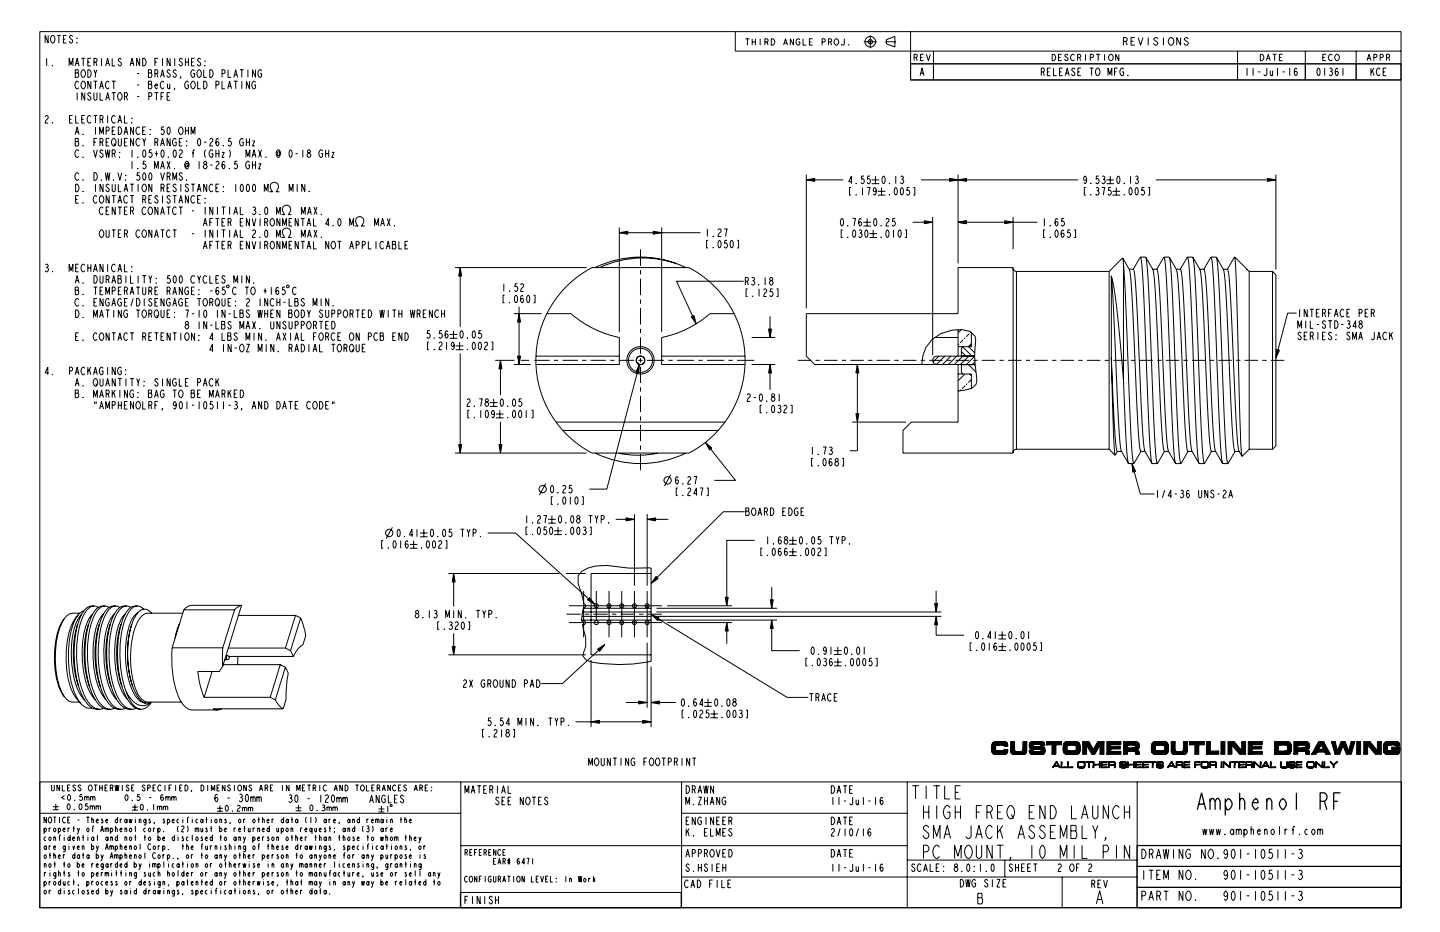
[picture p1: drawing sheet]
<svg xmlns="http://www.w3.org/2000/svg" width="432mm" height="279mm" viewBox="0 0 432 279" stroke-linecap="round" stroke-linejoin="round" font-family="sans-serif">
<g fill="none" stroke="#000" stroke-width=".3">
<path d="M14 17.5v2.3M14.4 10.6v2.3l-.9-2.3v2.3M15.6 10.7l.2-.1a1.27 1.27 0 0 1 .7 1.2 1.27 1.27 0 0 1-.8 1.1 1.45 1.45 0 0 1-.1-2.2zM15.7 19.6l.1 .2zM17.1 10.6h1.1M17.6 10.6v2.3M19 11.8h.6M19.9 10.6h-.9v2.3h.9M20.7 19.8v-2.3l.6 1.9 .6-1.9v2.3M21.8 11l-.4-.4-.4 .2a.85 .85 0 0 0 .6 1.2l.2 .5-.4 .4-.7-.6M22.6 19.8l.5-2.3 .6 2.3M22.8 19h.7"/>
<path d="M23 12.7l.1 .2zM23 11.4l.1 .2zM24.4 17.5h1.1M25 17.5v2.3M26.3 18.6h.6M27.2 17.5h-.9v2.3h.9M28.2 18.6h.5l.4-.4v-.3l-.4-.4h-.5v2.3M28.7 18.6l.4 1.2M30.4 17.5v2.3M31.7 19.8l.6-2.3 .5 2.3M31.9 19h.7M33.6 17.5v2.3h1"/>
<path d="M36.4 17.9l-.4-.4-.4 .2a.85 .85 0 0 0 .7 1.1l.1 .6-.4 .4-.6-.6M39 19.8l.6-2.3 .6 2.3M39.2 19h.7M41.9 17.5v2.3l-.9-2.3v2.3M42.8 17.5h.4a1.22 1.22 0 0 1 .7 1.3 1.22 1.22 0 0 1-1.1 1zM46.4 18.6h.6M47.4 17.5h-1v2.3M48.7 17.5v2.3M51 17.5v2.3l-.9-2.3v2.3M52.4 17.5v2.3M54.7 17.9l-.4-.4-.4 .2a.85 .85 0 0 0 .7 1.1l.1 .6-.4 .4-.7-.6M55.6 18.6h.9"/>
<path d="M55.6 17.5v2.3M56.5 17.5v2.3M57.4 18.6h.6M58.3 17.5h-.9v2.3h.9M60.2 17.9l-.4-.4-.4 .2a.85 .85 0 0 0 .7 1.1l.1 .6-.4 .4-.7-.6M61.4 19.6l.1 .2zM61.4 18.2l.1 .2zM220.5 9.4v5.9h199.6M223.5 11.6h1.2M224.1 11.6v1.9M225.6 11.6v1.9M225.6 12.6h.9"/>
<path d="M226.5 11.6v1.9M227.9 11.6v1.9M229.4 12.6l.8-.2v-.6l-.8-.2v1.9M230 12.6l.3 .9M231.3 11.6a.96 .96 0 0 1 1 1 .96 .96 0 0 1-1 .9zM235 13.5l.6-1.9 .6 1.9M235.2 12.9h.7M237.9 11.6v1.9l-.9-1.9v1.9M239.8 11.9l-.3-.3a.96 .96 0 0 0-.8 1 .96 .96 0 0 0 .8 .9l.3-.3v-.6h-.4M240.8 11.6v1.9h1M242.7 12.6h.6M243.7 11.6h-1v1.9h1"/>
<path d="M246.5 12.6l.8-.2v-.6l-.8-.2v1.9M248.4 12.6l.9-.2v-.6l-.9-.2v1.9M249 12.6l.4 .9M250.4 11.8l.3-.2a.96 .96 0 0 1 .8 1 .96 .96 0 0 1-.8 .9l-.4-.3a1.02 1.02 0 0 1 .1-1.4zM253.2 11.6v1.6l-.4 .3-.6-.3M254.5 13.4l.1 .1zM259 12.5h3.9M261 10.6v3.9M265.4 12.5h3.3M265.8 11.9l2.5-1v3.2l-2.5-.9zM273 9.5v14.5h147.1h-147.1v-4.9h147.1M274.1 17.2l.8-.1v-.7l-.8-.1v1.9"/>
<path d="M274.7 17.2l.3 1M276 17.2h.6M277 16.3h-1v1.9h1M277.8 16.3l.6 1.9 .6-1.9M279.9 15.3v8.7M315.5 16.3a.96 .96 0 0 1 1.1 .9 .96 .96 0 0 1-1.1 1zM317.4 17.2h.6M318.4 16.3h-1v1.9h1M320.3 16.6l-.4-.3-.6 .3 1 .9-.2 .5a.57 .57 0 0 1-.9-.3M322.2 16.6l-.4-.3a.96 .96 0 0 0-.8 .9 .96 .96 0 0 0 .8 1l.4-.3M323.1 17.2l.9-.1v-.7l-.9-.1v1.9M323.7 17.2l.4 1"/>
<path d="M325.5 16.3v1.9M326.9 17.2l.9-.1v-.7l-.9-.1v1.9M328.7 16.3h1.2M329.3 16.3v1.9M331.2 16.3v1.9M332.8 16.4l.2-.1a.96 .96 0 0 1 .8 .9 .96 .96 0 0 1-.8 1 1.06 1.06 0 0 1-.2-1.8zM335.5 16.3v1.9l-.9-1.9v1.9M336.9 12.4l1-.2v-.7l-1-.2v2.2M337.6 12.4l.4 1.1M339.2 12.4h.7M340.3 11.3h-1.1v2.2h1.1M341.3 11.3l.7 2.2 .7-2.2"/>
<path d="M344.3 11.3v2.2M347.2 11.6l-.8-.3-.4 .4 1 .9a.63 .63 0 0 1-.3 1 .63 .63 0 0 1-.8-.6M348.9 11.3v2.2M350.7 11.5l.3-.2a1.14 1.14 0 0 1 1 1.1 1.14 1.14 0 0 1-1 1.1 1.29 1.29 0 0 1-.3-2zM354 11.3v2.2l-1.1-2.2v2.2M356.3 11.6l-.7-.3-.5 .4 1.1 .9a.63 .63 0 0 1-.4 1 .63 .63 0 0 1-.8-.6M371.1 15.3v8.7M377.9 16.3a.96 .96 0 0 1 1.1 .9 .96 .96 0 0 1-1.1 1zM379.7 18.2l.6-1.9 .6 1.9M379.9 17.5h.8M381.6 16.3h1.2M382.2 16.3v1.9"/>
<path d="M383.6 17.2h.6M384.6 16.3h-1v1.9h1M391.4 15.3v8.7M396.7 17.2h.5M397.6 16.3h-.9v1.9h.9M399.5 16.6l-.3-.3a.96 .96 0 0 0-.9 .9 .96 .96 0 0 0 .9 1l.3-.3M400.6 16.4l.2-.1a.96 .96 0 0 1 .9 .9 .96 .96 0 0 1-.9 1 1.06 1.06 0 0 1-.2-1.8zM406.7 15.3v8.7M409.9 18.2l.6-1.9 .6 1.9M410.2 17.5h.7M412 17.2l.8-.1v-.7l-.8-.1v1.9M413.9 17.2l.8-.1v-.7l-.8-.1v1.9"/>
<path d="M415.8 17.2l.8-.1v-.7l-.8-.1v1.9M416.4 17.2l.3 1M13.5 35l.5-.4 .4 .4v.4l-.5 .6-.4 .9h.9M15.7 36.7l.1 .2zM20.8 35.8h.6M21.8 34.6h-1v2.3h1M22.6 20.9h.8l.1 .2-.1 .8 .2 .9-.2 .4h-.8zM22.6 21.9h.8M22.7 34.6v2.3h.9M22.8 39.6h.7M23.1 27.8v2.3M23.6 24.7l-.4-.4a1.2 1.2 0 0 0-.8 1.2 1.2 1.2 0 0 0 .8 1.1l.4-.4"/>
<path d="M24.5 35.8h.6M24.6 21.1l.2-.2a1.21 1.21 0 0 1 .9 1.1 1.21 1.21 0 0 1-.9 1.2l-.5-.9zM24.6 24.5l.2-.2a1.21 1.21 0 0 1 .9 1.2 1.21 1.21 0 0 1-.9 1.1l-.5-.8zM25.4 27.8v2.3l-.9-2.3v2.3M25.4 34.6h-.9v2.3h.9M26.3 20.9h.5a1.22 1.22 0 0 1 .6 1.3 1.22 1.22 0 0 1-1.1 1zM27.2 24.3v2.3l-.9-2.3v2.3M27.2 28.1l-.3-.3-.5 .2a.85 .85 0 0 0 .7 1.1l.1 .6-.3 .4-.7-.6M27.2 35l-.3-.4a1.22 1.22 0 0 0-.8 1.2 1.22 1.22 0 0 0 .8 1.1l.3-.4M28 24.3h1.2M28 34.6h1.2M28.2 20.9l.4 1.1v1.2"/>
<path d="M28.2 27.8v1.9l.3 .4 .6-.4v-1.9M28.6 24.3v2.3M28.6 34.6v2.3M28.6 38.1v2.2M29.1 20.9l-.5 1.1M29.9 26.6l.5-2.3 .6 2.3M30 27.8v2.3h.9M30 35.8h.6l.3-.4v-.4l-.3-.4h-.6v2.3M30.1 25.9h.7M30.6 35.8l.3 1.1M31.7 30.1l.6-2.3 .5 2.3M31.8 39.2h.6l.3-.4v-.4l-.3-.3h-.6v2.2"/>
<path d="M31.9 29.3h.7M32.3 34.6v2.3M32.7 24.7l-.3-.4a1.2 1.2 0 0 0-.8 1.2 1.2 1.2 0 0 0 .8 1.1l.3-.4M33.5 24.3h1.2M33.5 27.8h1.2M33.6 39.2h.6M34.1 24.3v2.3M34.1 27.8v2.3M34.6 35l-.4-.4a1.22 1.22 0 0 0-.8 1.2 1.22 1.22 0 0 0 .8 1.1l.4-.4M34.6 38.1h-1v2.2h1M35.4 36.9l.5-2.3 .6 2.3M35.5 38.1a1.15 1.15 0 0 1 1 1.1 1.15 1.15 0 0 1-1 1.1z"/>
<path d="M35.6 28l.2-.2a1.21 1.21 0 0 1 .8 1.1 1.21 1.21 0 0 1-.8 1.2l-.5-.9zM35.6 36.1h.7M37.3 28.9h.6l.3-.4v-.4l-.3-.3h-.6v2.3M37.3 34.6v2.3h.9M37.4 39.6h.7M37.9 28.9l.3 1.2M39.5 36.7l.1 .2zM39.5 35.4l.1 .2zM40 38.1v2.2l-.9-2.2v2.2M41.1 22h.7M41.1 25.5h.7M41.1 28.9h.7"/>
<path d="M41.9 38.4l-.4-.3a1.22 1.22 0 0 0-.8 1.1 1.22 1.22 0 0 0 .8 1.1l.4-.3M42.8 39.2h.6M43.7 38.1h-.9v2.2h.9M44.5 20.9h.8l.1 .2-.1 .8 .2 .9-.2 .4h-.8zM44.5 24.3h.8l.1 .2-.1 .8 .2 .9-.2 .4h-.8zM44.5 21.9h.8M44.5 25.3h.8M44.6 28.9h.6l.3-.4v-.4l-.3-.3h-.6v2.3M45 38.8l.1 .2zM46.3 27.8h1.2M46.4 22h.6l.4-.3v-.4l-.4-.4h-.6v2.3M46.4 25.7h.8l-.3-.6a.84 .84 0 0 0-.5 .8 .84 .84 0 0 0 .5 .7l.3-.4"/>
<path d="M46.9 27.8v2.3M47 22l.4 1.2M48.2 23.2l.5-2.3 .6 2.3M48.3 28.9h.5M48.4 22.4h.7M49.2 24.7l-.4-.4a1.22 1.22 0 0 0-.8 1.2 1.22 1.22 0 0 0 .8 1.1l.4-.4M49.2 27.8h-.9v2.3M49.2 38.1h-.7l-.1 .9 .2-.2a.74 .74 0 0 1 .7 .8 .74 .74 0 0 1-.8 .7l-.2-.3M50.1 28.9h.6M50.2 25.1v1.1l.2 .4 .5-.4M50.3 38.2l.3-.1a1.55 1.55 0 0 1 0 2.2 1.62 1.62 0 0 1-.3-2.1zM50.9 25.1v1.5"/>
<path d="M51 21.3l-.3-.4-.5 .2a.85 .85 0 0 0 .7 1.1l.1 .6-.3 .4-.7-.6M51 27.8h-.9v2.3h.9M52.4 26.6l-.1-.2-.1 .6M52.8 21.3l-.3-.4-.5 .2a.85 .85 0 0 0 .7 1.1l.1 .6-.3 .4-.7-.6M53.9 38.2l.2-.1a1.21 1.21 0 0 1 .8 1.1 1.21 1.21 0 0 1-.8 1.1l-.5-.8zM54.2 23.2l-.1-.2-.1 .6M55.6 38.1v2.2M55.6 39.2h.9M56.5 24.7l-.3-.4a1.2 1.2 0 0 0-.9 1.2 1.2 1.2 0 0 0 .9 1.1l.3-.4v-.7h-.4M56.5 38.1v2.2M57.5 24.5l.3-.2a1.21 1.21 0 0 1 .8 1.2 1.21 1.21 0 0 1-.8 1.1l-.6-.8zM58.3 21.3l-.3-.4a1.2 1.2 0 0 0-.8 1.1 1.2 1.2 0 0 0 .8 1.2l.3-.4v-.8h-.4"/>
<path d="M59.3 24.3v2.3h.9M59.4 21.1l.2-.2a1.21 1.21 0 0 1 .8 1.1 1.21 1.21 0 0 1-.8 1.2l-.5-.9zM61.1 20.9v2.3h.9M61.1 24.3h.4a1.22 1.22 0 0 1 .7 1.3 1.22 1.22 0 0 1-1.1 1zM62.9 20.9a1.15 1.15 0 0 1 1 1.1 1.15 1.15 0 0 1-1 1.2zM64.7 25.5h.6l.4-.4v-.4l-.4-.4h-.6v2.3M66.6 22h.5l.4-.3v-.4l-.4-.4h-.5v2.3M66.6 24.3v2.3h.9M68.3 26.6l.6-2.3 .5 2.3M68.4 20.9v2.3h.9M68.5 25.9h.7M70.1 23.2l.6-2.3 .6 2.3"/>
<path d="M70.1 24.3h1.2M70.3 22.4h.7M70.7 24.3v2.3M71.9 20.9h1.2M72.5 20.9v2.3M72.5 24.3v2.3M74.3 20.9v2.3M74.8 24.3v2.3l-.9-2.3v2.3M76.6 20.9v2.3l-.9-2.3v2.3M76.6 24.7l-.3-.4a1.22 1.22 0 0 0-.8 1.2 1.22 1.22 0 0 0 .8 1.1l.3-.4v-.7h-.4M78.5 21.3l-.4-.4a1.2 1.2 0 0 0-.8 1.1 1.2 1.2 0 0 0 .8 1.2l.4-.4v-.8h-.5M275.9 22.7l.6-2.3 .6 2.3"/>
<path d="M276.1 21.9h.7M312.2 21.5h.6l.4-.3v-.4l-.4-.4h-.6v2.3M312.8 21.5l.4 1.2M314.1 21.5h.5M315 20.4h-.9v2.3h.9M315.9 20.4v2.3h.9M317.7 21.5h.6M318.6 20.4h-.9v2.3h.9M319.4 22.7l.6-2.3 .6 2.3M319.7 21.9h.7M322.3 20.8l-.3-.4-.5 .2a.85 .85 0 0 0 .7 1.1l.1 .6-.3 .4-.7-.6M323.2 21.5h.6"/>
<path d="M324.1 20.4h-.9v2.3h.9M326.8 20.4h1.1M327.3 20.4v2.3M328.8 20.6l.2-.2a1.21 1.21 0 0 1 .8 1.1 1.21 1.21 0 0 1-.8 1.2l-.5-.9zM332.2 22.7v-2.3l.6 1.9 .6-1.9v2.3M334.2 21.5h.6M335.1 20.4h-.9v2.3M336.9 20.8l-.3-.4a1.2 1.2 0 0 0-.8 1.1 1.2 1.2 0 0 0 .8 1.2l.3-.4v-.8h-.4M338.2 22.5l.1 .2zM373.9 20.4v2.3M375.8 20.4v2.3M377.3 21.5h.6"/>
<path d="M379.9 20.4v1.9l-.4 .4-.5-.4M380.9 21.2v1.1l.2 .4 .5-.4M381.6 21.2v1.5M383.1 20.4v2.3M384.6 21.5h.7M386.7 20.4v2.3M388.9 20.8l-.3-.4a1.55 1.55 0 0 0 0 2.3 .76 .76 0 0 0 0-1.3l-.5 .5M395.1 20.6l.3-.2a1.55 1.55 0 0 1 0 2.3 1.62 1.62 0 0 1-.3-2.1zM397.2 20.4v2.3M398.7 20.6l.2-.2 .5 .2 .1 .4-.4 .4 .5 .7-.6 .6-.4-.4M398.9 21.4h.2M401.2 20.8l-.3-.4a1.55 1.55 0 0 0 0 2.3 .76 .76 0 0 0 0-1.3l-.5 .5"/>
<path d="M402.7 20.4v2.3M411.1 20.4v2.3M411.6 21.2l.4 1.5M412 20.4l-.9 1.3M413.8 20.8l-.3-.4a1.25 1.25 0 0 0-.8 1.1 1.25 1.25 0 0 0 .7 1.2l.4-.4M414.8 21.5h.5M415.7 20.4h-.9v2.3h.9M22.6 40.3l.5-2.2 .6 2.2M22.6 41.5h.8l.1 .2-.1 .7 .2 1-.2 .4h-.8zM22.6 42.4h.8M22.7 55.2a1.15 1.15 0 0 1 1 1.1 1.15 1.15 0 0 1-1 1.2zM22.7 59.8h.5"/>
<path d="M23.6 45.3l-.4-.4a1.22 1.22 0 0 0-.8 1.2 1.22 1.22 0 0 0 .8 1.1l.4-.4M23.6 52.1l-.4-.3a1.22 1.22 0 0 0-.8 1.1 1.22 1.22 0 0 0 .8 1.2l.4-.4M23.6 58.6h-.9v2.3h.9M24.8 40.1l.2 .2zM24.8 43.6l.2 .2zM24.8 47l.2 .2zM24.8 53.9l.2 .2zM24.8 57.3l.2 .2zM28 44.9l.6 2.3 .6-2.3M28.2 51.8a1.15 1.15 0 0 1 1 1.1 1.15 1.15 0 0 1-1 1.2zM28.2 42.6h.5M28.6 55.2v2.3"/>
<path d="M29.1 41.5h-.9v2.3M29.1 59l-.4-.4a1.22 1.22 0 0 0-.8 1.2 1.22 1.22 0 0 0 .8 1.1l.4-.4M29.9 40.3v-2.2l.5 1.9 .6-1.9v2.2M30 42.6h.6l.3-.4v-.3l-.3-.4h-.6v2.3M30.1 58.8l.2-.2a1.21 1.21 0 0 1 .8 1.2 1.21 1.21 0 0 1-.8 1.1l-.5-.8zM30.3 53.9l.1 .2zM30.6 42.6l.3 1.2M30.9 45.3l-.3-.4-.5 .2a.85 .85 0 0 0 .7 1.1l.1 .6-.3 .4-.7-.6M30.9 55.2v2.3l-.9-2.3v2.3M31.6 44.9l.3 2.3 .4-2.3 .3 2.3 .4-2.3M31.6 51.8l.3 2.3 .4-2.3 .3 2.3 .4-2.3M31.8 42.6h.6"/>
<path d="M32.7 41.5h-.9v2.3h.9M32.7 55.6l-.3-.4-.5 .2a.85 .85 0 0 0 .7 1.1l.1 .6-.3 .4-.7-.6M32.7 58.6v2.3l-.9-2.3v2.3M33.5 58.6h1.2M33.6 46.1h.6l.4-.4v-.4l-.4-.4h-.6v2.3M33.6 55.2v1.9l.4 .4 .6-.4v-1.9M33.8 41.7l.2-.2a1.21 1.21 0 0 1 .8 1.1 1.21 1.21 0 0 1-.8 1.2l-.5-.9zM34 53.9l.1 .2zM34.1 58.6v2.3M34.2 43l.4 .8M34.2 46.1l.4 1.1M35.4 51.8l.5 2.3 .6-2.3"/>
<path d="M35.5 41.5v1.9l.3 .4 .6-.4v-1.9M35.5 55.2v2.3h.9M35.8 47l.1 .2zM35.8 45.7l.1 .2zM37.2 40.3l.6-2.2 .5 2.2M37.2 57.5l.6-2.3 .5 2.3M37.3 42.6h.6M37.4 56.7h.7M37.6 53.9l.2 .2zM37.6 52.5l.2 .2zM38.2 41.5h-.9v2.3h.9M38.2 59l-.3-.4a1.22 1.22 0 0 0-.8 1.2 1.22 1.22 0 0 0 .8 1.1l.3-.4"/>
<path d="M39 55.2h1.2M39 58.6h1.2M39.6 44.9v2.3M39.6 48.3v2.3M39.6 55.2v2.3M39.6 58.6v2.3M40 41.5v2.3l-.9-2.3v2.3M41.3 47l.1 .2zM41.3 50.4l.1 .2zM41.4 55.2v2.3M41.9 41.9l-.4-.4a1.2 1.2 0 0 0-.8 1.1 1.2 1.2 0 0 0 .8 1.2l.4-.4M41.9 51.8h-.7l-.1 .9 .2-.2a.74 .74 0 0 1 .7 .8 .74 .74 0 0 1-.8 .7l-.2-.3"/>
<path d="M42.8 41.5l.4 1.1v1.2M42.8 59.8h.6l.3-.4v-.4l-.3-.4h-.6v2.3M42.9 55.4l.2-.2a1.21 1.21 0 0 1 .8 1.1 1.21 1.21 0 0 1-.8 1.2l-.5-.9zM43 45.1l.2-.2a1.55 1.55 0 0 1 0 2.3 1.62 1.62 0 0 1-.2-2.1zM43 52l.2-.2a1.55 1.55 0 0 1 0 2.3 1.62 1.62 0 0 1-.2-2.1zM43.4 59.8l.3 1.1M43.7 48.3h-.7l-.1 1 .2-.2a.74 .74 0 0 1 .7 .8 .74 .74 0 0 1-.8 .7l-.2-.4M43.7 41.5l-.5 1.1M44.6 59.8h.6M44.8 52l.3-.2a1.55 1.55 0 0 1 0 2.3 1.62 1.62 0 0 1-.3-2.1zM45 40.1l.1 .2zM45.5 44.9h-.7l-.1 1 .3-.2a.74 .74 0 0 1 .6 .8 .74 .74 0 0 1-.7 .7l-.3-.4"/>
<path d="M45.5 55.2v2.3l-.9-2.3v2.3M45.5 58.6h-.9v2.3h.9M46.3 50.6v-2.3l.6 1.9 .6-1.9v2.3M46.4 42.6h.6l.4-.4v-.3l-.4-.4h-.6v2.3M46.4 46.1h1M46.9 45.3v1.5M47 42.6l.4 1.2M47.4 59l-.4-.4-.4 .2a.85 .85 0 0 0 .6 1.2l.2 .5-.4 .4-.7-.6M48.2 43.8l.5-2.3 .6 2.3M48.2 50.6l.5-2.3 .6 2.3M48.2 51.8l.5 2.3 .6-2.3M48.3 56.3h.5l.4-.3v-.4l-.4-.4h-.5v2.3"/>
<path d="M48.4 43h.7M48.4 49.9h.7M48.5 45.1l.2-.2a1.55 1.55 0 0 1 0 2.3 1.62 1.62 0 0 1-.2-2.1zM48.7 58.6v2.3M48.8 56.3l.4 1.2M50.1 52.9h.6l.3-.4v-.4l-.3-.3h-.6v2.3M50.1 48.3l.9 2.3M50.1 56.3h.6M50.4 47l.2 .2zM50.7 52.9l.3 1.2M51 41.5v2.3l-.9-2.3v2.3M51 55.2h-.9v2.3h.9"/>
<path d="M51 59l-.3-.4-.5 .2a.85 .85 0 0 0 .7 1.2l.1 .5-.3 .4-.7-.6M51 48.3l-.9 2.3M51.8 54.1v-2.3l.6 1.9 .6-1.9v2.3M51.8 58.6h1.2M52.2 45.1l.2-.2a1.55 1.55 0 0 1 0 2.3 1.62 1.62 0 0 1-.2-2.1zM52.3 50.4l.1 .2zM52.4 58.6v2.3M52.8 41.9l-.3-.4a1.22 1.22 0 0 0-.8 1.1 1.22 1.22 0 0 0 .8 1.2l.3-.4v-.8h-.4M52.8 55.6l-.3-.4-.5 .2a.85 .85 0 0 0 .7 1.1l.1 .6-.3 .4-.7-.6M53.8 45.3l.4-.4 .5 .4v.4l-.6 .5-.3 1h.9M53.8 42.6h.5M54.2 55.2v2.3"/>
<path d="M54.7 41.5h-.9v2.3h.9M54.7 52.1l-.4-.3-.4 .2a.85 .85 0 0 0 .7 1.1l.1 .6-.4 .4-.7-.6M55.9 43.6l.2 .2zM55.9 42.2l.2 .2zM55.9 53.9l.2 .2zM56.4 49.5l-.1 .4-.5 .2a.74 .74 0 0 1 .5-1.2l.1 1.2 .2-.2a1.09 1.09 0 0 0-.7-1.6 1.31 1.31 0 0 0 .3 2.3l.3-.4M56.5 55.6l-.3-.4-.6 .4 .9 1.1-.1 .6-.5 .2-.4-.6M56.5 58.6v2.3l-.9-2.3v2.3M57.3 40.3v-2.2l.6 1.9 .6-1.9v2.2M57.3 55.2h1.2M57.7 45.9h.4M57.9 55.2v2.3"/>
<path d="M58.3 45.1l-.2-.2-.2 .4v1.9M58.3 59l-.3-.4a1.22 1.22 0 0 0-.8 1.2 1.22 1.22 0 0 0 .8 1.1l.3-.4M59.1 57.5l.6-2.3 .6 2.3M59.3 59.8h.5M59.4 56.7h.7M59.5 41.7l.2-.2a1.55 1.55 0 0 1 0 2.3 1.62 1.62 0 0 1-.2-2.1zM59.7 48.3v2.3M60.2 58.6h-.9v2.3h.9M61.2 42.6h.7M61.4 49.3l-.3-.5 .3-.5 .6 .4-.3 .6M61.4 59.4l.1 .2zM61.7 44.9a2.03 2.03 0 0 0 0 2.3"/>
<path d="M62 55.2v2.3l-.9-2.3v2.3M62.9 41.9l.5-.4 .4 .4v.3l-.8 1-.1 .6h.9M63 49.5h.7M63.8 45.3l-.3-.4a1.22 1.22 0 0 0-.8 1.2 1.22 1.22 0 0 0 .8 1.1l.3-.4v-.7h-.4M63.8 55.6l-.3-.4a1.22 1.22 0 0 0-.8 1.1 1.22 1.22 0 0 0 .8 1.2l.3-.4M64.7 48.7l.5-.4 .5 .4v.4l-.8 1-.2 .5h1M64.7 46.1h1M64.7 44.9v2.3M64.7 56.3h.6M65.5 41.9l-.3-.4a1.55 1.55 0 0 0 0 2.3 .76 .76 0 0 0 0-1.4l-.5 .6M65.7 55.2h-1v2.3h1M65.7 44.9v2.3"/>
<path d="M66.6 45.7h.7l-.7 1.5h.7M66.9 43.6l.1 .2zM66.9 57.3l.1 .2zM66.9 56l.1 .1zM67.4 48.7l-.4-.4a1.55 1.55 0 0 0 0 2.3 .76 .76 0 0 0 0-1.3l-.4 .6M68.7 44.9a2.03 2.03 0 0 1 0 2.3M68.7 50.4l.2 .2zM69.3 41.5h-.7l-.1 .9 .2-.2a.74 .74 0 0 1 .7 .8 .74 .74 0 0 1-.7 .7l-.3-.3M70.7 55.2v2.3M71.1 48.3h-.6l-.2 1 .3-.2a.74 .74 0 0 1 .7 .8 .74 .74 0 0 1-.8 .7l-.3-.4M72.3 55.4l.2-.2a1.55 1.55 0 0 1 0 2.3 1.62 1.62 0 0 1-.2-2.1zM73 41.9l-.4-.4a1.22 1.22 0 0 0-.8 1.1 1.22 1.22 0 0 0 .8 1.2l.4-.4v-.8h-.5"/>
<path d="M73.8 47.2v-2.3l.5 1.9 .6-1.9v2.3M73.9 42.6h.9M73.9 41.5v2.3M74.1 55.4l.2-.2a1.55 1.55 0 0 1 0 2.3 1.62 1.62 0 0 1-.2-2.1zM74.8 48.7l-.3-.4a1.22 1.22 0 0 0-.8 1.2 1.22 1.22 0 0 0 .8 1.1l.3-.4v-.7h-.5M74.8 41.5v2.3M75.6 47.2l.6-2.3 .5 2.3M75.7 42.2h.7l-.7 1.6h.7M75.7 49.5h.9M75.7 48.3v2.3M75.8 46.4h.7M75.9 55.4l.3-.2a1.55 1.55 0 0 1 0 2.3 1.62 1.62 0 0 1-.3-2.1z"/>
<path d="M76.6 48.3v2.3M77.5 49.1h.7l-.7 1.5h.7M77.5 44.9l1 2.3M78.5 44.9l-1 2.3M79.3 57.5v-2.3l.5 1.9 .6-1.9v2.3M79.7 47l.1 .2zM80.7 57.5h1.1a1.56 1.56 0 0 1-.7-1.6 1.56 1.56 0 0 1 1.2-1.3 1.52 1.52 0 0 1 1.2 1.3 1.52 1.52 0 0 1-.8 1.6h1.1M83.8 46.1l-.1 .3-.4 .2a.74 .74 0 0 1 .4-1.1l.1 1.1 .3-.2a1.09 1.09 0 0 0-.7-1.5 1.31 1.31 0 0 0 .2 2.3l.3-.4M86.7 57.5v-2.3l.6 1.9 .6-1.9v2.3M86.9 45.1l.2-.2a1.55 1.55 0 0 1 0 2.3 1.62 1.62 0 0 1-.2-2.1zM88.6 46.1h.7M89.1 55.2v2.3"/>
<path d="M90.8 44.9v2.3M91.4 55.2v2.3l-.9-2.3v2.3M92.5 45.9l-.3-.5 .3-.5 .6 .4-.4 .6M92.7 57.3l.1 .2zM96.7 45.3l-.3-.4a1.22 1.22 0 0 0-.8 1.2 1.22 1.22 0 0 0 .8 1.1l.3-.4v-.7h-.4M97.7 46.1h.9M97.7 44.9v2.3M98.6 44.9v2.3M99.5 45.7h.7l-.7 1.5h.7M241.8 53.9h11.1M241.8 52.3v40.1M255.2 56.2h-.5v2.3h.5"/>
<path d="M255.5 54.5h-1l.8-1.7v2.3M256.7 54.9l.1 .2zM256.7 58.3l.1 .2zM258.6 56.2v2.3M259.1 52.8h-.7l-.1 .9 .2-.2a.74 .74 0 0 1 .7 .8 .74 .74 0 0 1-.8 .7l-.2-.3M260 56.2h.9l-.4 2.3M260.9 52.8h-.7l-.1 .9 .2-.2a.74 .74 0 0 1 .7 .8 .74 .74 0 0 1-.7 .7l-.3-.3M261.4 53.9h2.3M261.4 55.1h2.3M262.5 52.8v2.3M262.7 57l-.4 .5-.4-.1a.89 .89 0 0 1 .4-1.2 1.55 1.55 0 0 1 0 2.3l-.4-.4M263.2 57.4h2.3"/>
<path d="M263.2 58.5h2.3M264.3 56.2v2.3M264.7 53l.2-.2a1.55 1.55 0 0 1 0 2.3 1.62 1.62 0 0 1-.2-2.1zM266.7 54.9l.1 .2zM266.7 58.3l.1 .2zM268.4 56.4l.2-.2a1.55 1.55 0 0 1 0 2.3 1.62 1.62 0 0 1-.2-2.1zM268.6 52.8v2.3M270.1 53l.5-.2 .3 .4-.3 .5 .4 .8-.6 .6-.4-.4M270.2 56.4l.2-.2a1.55 1.55 0 0 1 0 2.3 1.62 1.62 0 0 1-.2-2.1zM270.3 53.7h.3M272.7 56.2h-.7l-.1 1 .3-.2a.74 .74 0 0 1 .6 .8 .74 .74 0 0 1-.7 .6l-.3-.3M273.9 56.2h.4v2.3h-.4"/>
<path d="M276.2 53.9h47.1M287.3 52.3v26.6M325.6 56.2h-.5v2.3h.5M325.8 53.5l-.4 .6-.4-.2a.89 .89 0 0 1 .4-1.1 1.55 1.55 0 0 1 0 2.3l-.4-.4M327.1 54.9l.1 .2zM327.1 58.3l.1 .2zM328.7 56.4l.2-.2 .5 .2 .1 .4-.4 .4 .5 .7-.6 .6-.4-.4M328.9 57.2h.2M329.5 52.8h-.7l-.1 .9 .2-.2a.74 .74 0 0 1 .7 .8 .74 .74 0 0 1-.8 .7l-.2-.3M330.4 56.2h.9l-.4 2.3M330.5 53l.2-.2 .5 .2 .1 .4-.3 .3a.65 .65 0 0 1 .4 .8 .65 .65 0 0 1-.8 .5l-.2-.3M330.7 53.7h.3"/>
<path d="M331.8 53.9h2.3M331.8 55.1h2.3M332.9 52.8v2.3M333.1 56.2h-.6l-.2 1 .3-.2a.74 .74 0 0 1 .7 .8 .74 .74 0 0 1-.8 .6l-.3-.3M333.6 57.4h2.3M333.6 58.5h2.3M334.7 56.2v2.3M335.1 53l.3-.2a1.55 1.55 0 0 1 0 2.3 1.62 1.62 0 0 1-.3-2.1zM337.1 54.9l.1 .2zM337.1 58.3l.1 .2zM338.8 56.4l.2-.2a1.55 1.55 0 0 1 0 2.3 1.62 1.62 0 0 1-.2-2.1zM339 52.8v2.3"/>
<path d="M340.5 53l.5-.2 .3 .4-.3 .5a.65 .65 0 0 1 .4 .8 .65 .65 0 0 1-.8 .5l-.2-.3M340.6 56.4l.2-.2a1.55 1.55 0 0 1 0 2.3 1.62 1.62 0 0 1-.2-2.1zM340.7 53.7h.3M343.1 56.2h-.7l-.1 1 .3-.2a.74 .74 0 0 1 .6 .8 .74 .74 0 0 1-.7 .6l-.3-.3M344.3 56.2h.4v2.3h-.4M346.6 53.9h36M382.6 52.3v28.5M13.6 79.4l.5-.2 .3 .4-.3 .6a.65 .65 0 0 1 .4 .8 .65 .65 0 0 1-.8 .4l-.2-.3M23.6 79.2h-.9v2.3h.9M24.8 60.7l.2 .2zM25.4 79.6l-.3-.4a1.22 1.22 0 0 0-.8 1.1 1.22 1.22 0 0 0 .8 1.2l.3-.4M26.3 79.2v2.3"/>
<path d="M27.2 79.2v2.3M30.1 69.1l.2-.2a1.21 1.21 0 0 1 .8 1.2 1.21 1.21 0 0 1-.8 1.1l-.5-.9zM30.9 62.4l-.3-.3a1.22 1.22 0 0 0-.8 1.1 1.22 1.22 0 0 0 .8 1.1l.3-.3M30.9 79.2v2.3l-.9-2.3v2.3M31.8 68.9v1.9l.4 .4 .5-.4v-1.9M31.8 63.2h.6M32.3 79.2v2.3M32.7 62.1h-.9v2.2h.9M33.5 68.9h1.2M34.1 68.9v2.3M34.6 62.1v2.2l-1-2.2v2.2M34.6 79.6l-.4-.4a1.2 1.2 0 0 0-.8 1.1 1.2 1.2 0 0 0 .8 1.2l.4-.4"/>
<path d="M35.4 60.9l.5-2.3 .6 2.3M35.4 62.1h1.1M35.5 70.1h.5M35.6 60.2h.7M35.9 62.1v2.2M36.4 68.9h-.9v2.3h.9M37.3 70.1h.6l.3-.4v-.4l-.3-.4h-.6v2.3M37.3 79.2v2.3h.9M37.3 63.2h.6M37.9 70.1l.3 1.1M38.2 62.1h-.9v2.2h.9M39.1 63.2h.6l.3-.4v-.4l-.3-.3h-.6v2.2"/>
<path d="M39.5 80l.1 .2zM39.7 63.2l.3 1.1M41.9 69.3l-.4-.4a1.22 1.22 0 0 0-.8 1.2 1.22 1.22 0 0 0 .8 1.1l.4-.4M42.9 69.1l.2-.2a1.21 1.21 0 0 1 .8 1.2 1.21 1.21 0 0 1-.8 1.1l-.5-.9zM43.7 62.4l-.3-.3a1.22 1.22 0 0 0-.8 1.1 1.22 1.22 0 0 0 .8 1.1l.3-.3M44.7 62.2l.3-.1a1.21 1.21 0 0 1 .8 1.1 1.21 1.21 0 0 1-.8 1.1l-.6-.8zM45.5 68.9v2.3l-.9-2.3v2.3M46.3 71.2l.6-2.3 .6 2.3M46.6 70.4h.6M47.4 62.1v2.2l-1-2.2v2.2M48.2 64.3l.5-2.2 .6 2.2M48.2 68.9h1.1"/>
<path d="M48.4 63.6h.7M48.7 68.9v2.3M50 62.1h1.1M50.6 62.1v2.2M51 69.3l-.3-.4a1.22 1.22 0 0 0-.8 1.2 1.22 1.22 0 0 0 .8 1.1l.3-.4M51.8 68.9h1.2M52.4 68.9v2.3M52.8 62.4l-.3-.3a1.22 1.22 0 0 0-.8 1.1 1.22 1.22 0 0 0 .8 1.1l.3-.3M53.6 60.9l.6-2.3 .6 2.3M53.6 62.1h1.2M53.9 60.2h.7M54.2 62.1v2.2"/>
<path d="M57.5 63.2h.7M57.5 70.1h.7M61 67.8l.5-2.3 .6 2.3M61 74.6l.5-2.3 .6 2.3M61.2 67h.7M61.2 73.9h.7M61.4 60.7l.1 .2zM61.5 62.1v2.2M61.5 68.9v2.3M62.9 66.6h.6M62.9 73.5h.6M63.8 62.1v2.2l-.9-2.2v2.2"/>
<path d="M63.8 65.5h-.9v2.3M63.8 68.9v2.3l-.9-2.3v2.3M63.8 72.3h-.9v2.3M64.6 65.5h1.2M64.6 72.3h1.2M65.2 62.1v2.2M65.2 65.5v2.3M65.2 68.9v2.3M65.2 72.3v2.3M66.5 62.1h1.1M66.5 68.9h1.1M66.6 66.6h.5"/>
<path d="M66.6 73.5h.5M67 62.1v2.2M67 68.9v2.3M67.5 65.5h-.9v2.3h.9M67.5 72.3h-.9v2.3h.9M68.4 66.6h.6l.3-.4v-.3l-.3-.4h-.6v2.3M68.4 73.5h.6l.3-.4v-.4l-.3-.4h-.6v2.3M68.9 62.1v2.2M68.9 68.9v2.3M69 66.6l.3 1.2M69 73.5l.3 1.1M70.1 64.3l.6-2.2 .6 2.2"/>
<path d="M70.1 71.2l.6-2.3 .6 2.3M70.3 63.6h.7M70.3 70.4h.7M72.1 62.1v2.2h.9M72.1 68.9v2.3h.9M72.1 66.6h.5M72.1 73.5h.5M73 65.5h-.9v2.3h.9M73 72.3h-.9v2.3h.9M74.8 65.5v2.3l-.9-2.3v2.3M74.8 72.3v2.3l-.9-2.3v2.3M75.6 65.5l.6 2.3 .5-2.3"/>
<path d="M75.6 72.3l.6 2.3 .5-2.3M75.7 69.3l.5-.4 .4 .4v.4l-.8 .9-.1 .6h.9M75.8 62.2l.3-.1 .4 .1 .1 .4-.3 .4 .4 .8-.5 .6-.5-.4M76.1 63h.2M77.9 64.2l.1 .1zM77.9 71l.1 .2zM78 65.5v2.3M78 72.3v2.3M79.4 66.6h.5l.4-.4v-.3l-.4-.4h-.5v2.3M79.4 73.5h.5l.4-.4v-.4l-.4-.4h-.5v2.3M79.6 62.2l.2-.1a1.55 1.55 0 0 1 0 2.2 1.62 1.62 0 0 1-.2-2.1zM79.6 69.1l.2-.2a1.55 1.55 0 0 1 0 2.3 1.62 1.62 0 0 1-.2-2.1z"/>
<path d="M79.9 66.6l.4 1.2M79.9 73.5l.4 1.1M81.3 65.7l.2-.2a1.21 1.21 0 0 1 .8 1.1 1.21 1.21 0 0 1-.8 1.2l-.5-.9zM81.3 72.5l.2-.2a1.22 1.22 0 0 1 .8 1.2 1.22 1.22 0 0 1-.8 1.1 1.44 1.44 0 0 1-.2-2.1zM82.9 64.3v-2.2l.6 1.9 .6-1.9v2.2M82.9 71.2v-2.3l.6 1.9 .6-1.9v2.3M83.9 65.5v2.3l-.9-2.3v2.3M83.9 72.3v2.3l-.9-2.3v2.3M84.4 64.3h1a1.56 1.56 0 0 1-.7-1.5 1.56 1.56 0 0 1 1.2-1.3 1.52 1.52 0 0 1 1.3 1.2 1.52 1.52 0 0 1-.8 1.6h1M84.4 71.2h1a1.56 1.56 0 0 1-.7-1.6 1.56 1.56 0 0 1 1.2-1.3 1.52 1.52 0 0 1 1.3 1.3 1.52 1.52 0 0 1-.8 1.6h1M84.7 67.8v-2.3l.6 1.9 .6-1.9v2.3M84.7 74.6v-2.3l.6 1.9 .6-1.9v2.3"/>
<path d="M86.7 66.6h.6M86.7 73.5h.6M87.6 65.5h-.9v2.3h.9M87.6 72.3h-.9v2.3h.9M89.4 65.5v2.3l-.9-2.3v2.3M89.4 72.3v2.3l-.9-2.3v2.3M90.2 65.5h1.2M90.2 72.3h1.2M90.4 64.3v-2.2l.5 1.9 .6-1.9v2.2M90.4 71.2v-2.3l.5 1.9 .6-1.9v2.3M90.8 65.5v2.3M90.8 72.3v2.3"/>
<path d="M92.1 67.8l.5-2.3 .6 2.3M92.1 74.6l.5-2.3 .6 2.3M92.2 64.3l.6-2.2 .5 2.2M92.2 71.2l.6-2.3 .5 2.3M92.3 67h.7M92.3 73.9h.7M92.4 63.6h.7M92.4 70.4h.7M94 65.5v2.3h.9M94 72.3v2.3h.9M94.2 62.1l.9 2.2M94.2 68.9l.9 2.3"/>
<path d="M95.1 62.1l-.9 2.2M95.1 68.9l-.9 2.3M96.3 64.2l.1 .1zM96.3 71l.1 .2zM98.6 72.3v2.3l-.9-2.3v2.3M98.7 67.2h-1l.8-1.7v2.3M99.6 72.5l.2-.2a1.21 1.21 0 0 1 .8 1.2 1.21 1.21 0 0 1-.8 1.1l-.5-.8zM99.8 67.6l.1 .2zM101.2 72.3h1.1M101.5 65.7l.3-.2a1.55 1.55 0 0 1 0 2.3 1.62 1.62 0 0 1-.3-2.1zM101.8 72.3v2.3M104.9 67.8v-2.3l.5 1.9 .6-1.9v2.3"/>
<path d="M104.9 74.6l.5-2.3 .6 2.3M105.1 73.9h.7M106.3 67.8h1.1a1.56 1.56 0 0 1-.7-1.6 1.56 1.56 0 0 1 1.2-1.3 1.52 1.52 0 0 1 1.2 1.3 1.52 1.52 0 0 1-.8 1.6h1.1M106.8 73.5h.6l.3-.4v-.4l-.3-.4h-.6v2.3M108.6 73.5h.6l.3-.4v-.4l-.3-.4h-.6v2.3M110.5 72.3v2.3h.9M112.3 67.8v-2.3l.6 1.9 .6-1.9v2.3M112.7 72.3v2.3M114.2 67.8l.5-2.3 .6 2.3M114.4 67h.7M115 72.7l-.3-.4a1.22 1.22 0 0 0-.8 1.2 1.22 1.22 0 0 0 .8 1.1l.3-.4M115.8 74.6l.6-2.3 .6 2.3"/>
<path d="M116.1 73.9h.6M116.1 65.5l.9 2.3M117 65.5l-.9 2.3M117.7 72.3h.8l.1 .2-.1 .8 .2 .9-.2 .4h-.8zM117.7 73.3h.8M118.3 67.6l.1 .2zM119.6 72.3v2.3h.9M121.4 73.5h.6M122.3 72.3h-.9v2.3h.9M185.7 68.2v31.4M185.7 69.8h24.3M192.1 74.7v5"/>
<path d="M198.4 68.2v31.4M202.6 78.9a30.9 30.9 0 0 0-24 1.3M212.1 68.6v2.3M212.3 72.1h-.4v2.2h.4M213.8 70.7l.1 .2zM213.8 74.1l.1 .2zM215.3 69l.5-.4 .4 .4v.4l-.8 .9-.1 .6h.9M215.5 72.2l.3-.1a1.55 1.55 0 0 1 0 2.2 1.62 1.62 0 0 1-.3-2.1zM217.1 68.6h.9l-.4 2.3M218 72.1h-.6l-.2 .9 .3-.2a.74 .74 0 0 1 .7 .8 .74 .74 0 0 1-.8 .7l-.3-.3M219.2 72.2l.2-.1a1.55 1.55 0 0 1 0 2.2 1.62 1.62 0 0 1-.2-2.1zM221 72.1h.5v2.2h-.5"/>
<path d="M252.2 65.7l.3-.2a1.55 1.55 0 0 1 0 2.3 1.62 1.62 0 0 1-.3-2.1zM252.7 68.9h-.5v2.3h.5M254.2 67.6l.1 .2zM254.2 71l.1 .2zM255.7 65.5h.9l-.5 2.3M255.9 69.1l.2-.2a1.55 1.55 0 0 1 0 2.3 1.62 1.62 0 0 1-.2-2.1zM257.6 69.1l.2-.2 .5 .2 .1 .4-.3 .4a.65 .65 0 0 1 .4 .8 .65 .65 0 0 1-.8 .4l-.2-.3M257.8 69.9h.3M258.3 65.9l-.3-.4a1.55 1.55 0 0 0 0 2.3 .76 .76 0 0 0 0-1.4l-.5 .6M258.9 66.6h2.3M258.9 67.8h2.3M259.6 69.1l.2-.2a1.55 1.55 0 0 1 0 2.3 1.62 1.62 0 0 1-.2-2.1z"/>
<path d="M260 65.5v2.3M260.7 70.1h2.3M260.7 71.2h2.3M261.8 68.9v2.3M262.2 65.7l.3-.2a1.55 1.55 0 0 1 0 2.3 1.62 1.62 0 0 1-.3-2.1zM264.2 67.6l.1 .2zM264.2 71l.1 .2zM265.7 65.9l.4-.4 .5 .4v.3l-.8 1-.1 .6h.9M265.9 69.1l.2-.2a1.55 1.55 0 0 1 0 2.3 1.62 1.62 0 0 1-.2-2.1zM267.9 68.9v2.3M268.4 65.5h-.7l-.1 .9 .2-.2a.74 .74 0 0 1 .7 .8 .74 .74 0 0 1-.8 .7l-.2-.3M269.5 69.1l.3-.2a1.55 1.55 0 0 1 0 2.3 1.62 1.62 0 0 1-.3-2.1z"/>
<path d="M271.4 68.9h.4v2.3h-.4M273.7 66.6h6M279.7 65v41.4M287.3 66.6h23.8M303.8 65v9.7M313.2 65.5v2.3M313.4 68.9h-.5v2.3h.5M314.9 67.6l.1 .2zM314.9 71l.1 .2zM316.6 69.1l.2-.2a1.55 1.55 0 0 1 0 2.3 1.62 1.62 0 0 1-.2-2.1zM317.2 65.9l-.4-.4a1.55 1.55 0 0 0 0 2.3 .76 .76 0 0 0 0-1.4l-.4 .6M319 69.3l-.4-.4a1.55 1.55 0 0 0 0 2.3 .76 .76 0 0 0 0-1.3l-.4 .5"/>
<path d="M319.1 65.5h-.7l-.1 .9 .2-.2a.74 .74 0 0 1 .7 .8 .74 .74 0 0 1-.8 .7l-.2-.3M320.9 68.9h-.7l-.1 1 .3-.2a.74 .74 0 0 1 .6 .8 .74 .74 0 0 1-.7 .6l-.3-.3M322.1 68.9h.4v2.3h-.4M336.7 77.4l.1 .7a1138.4 1138.4 0 0 1 2.1 48.6l.6 9 .5 3.3M336.7 77.4a9.8 9.8 0 0 1 2.4 6.8l2.3 45.4a17.8 17.8 0 0 0 .7 5.7h1.2M336.7 77.4l-4.1 4M336.9 79.3v34.4M342 77.1l.3 1.5a1426.2 1426.2 0 0 1 2.3 51.3l.4 5.6 .4 3.4M342 77.1l-2.2 3.6M342 77.1h1.6M343.6 77.1l.3 1.5a1455.3 1455.3 0 0 1 2.3 51.4l.5 7.5 .3 1.5M343.6 77.1a10.3 10.3 0 0 1 2.6 7.3l.6 9.5a689.5 689.5 0 0 0 2 40.4l.3 1h1.3"/>
<path d="M349 77.1l.4 1.5a1449.7 1449.7 0 0 1 2.3 51.4l.3 5.6 .5 3.3M349 77.1l-2.1 3.6M349 77.1h1.6M350.6 77.1l.3 1.5a1438.9 1438.9 0 0 1 2.3 51.3l.5 7.5 .4 1.6M350.6 77.1a11.5 11.5 0 0 1 2.7 8.1l2.3 46a8.6 8.6 0 0 0 .6 4.1M356.1 77.1l.3 1.5a1418.9 1418.9 0 0 1 2.3 51.3l.4 5.7 .4 3.3M356.1 77.1l-2.2 3.6M356.1 77.1h1.6M357.7 77.1l.3 1.5a1407.5 1407.5 0 0 1 2.3 51.3l.5 7.5 .3 1.6M357.7 77.1l2.2 3.9 .4 2.7 2.2 45.8a18.6 18.6 0 0 0 .8 5.8M363.1 77.1l.4 1.5a1407.5 1407.5 0 0 1 2.3 51.3l.3 5.6 .5 3.4M363.1 77.1l-2.1 3.6"/>
<path d="M363.1 77.1h1.6M364.7 77.1l.3 1.5a900.4 900.4 0 0 1 2 43.5l.7 13.5 .5 3.4M364.7 77.1a10.3 10.3 0 0 1 2.7 7.3l.5 9.5a703.4 703.4 0 0 0 2.1 40.4l.3 1M370.2 77.1l-2.1 3.6M370.2 77.1h.1M370.2 77.1l.1 .1M370.3 77.2l.4 7.4 1.3 46.7 .4 5.5M370.3 77.1v.1M370.3 77.1l3.6 3.7M13.9 80.2h.2M15.7 81.3l.1 .2zM20.7 81.5v-2.3l.6 1.9 .6-1.9v2.3"/>
<path d="M22.6 84.9l.5-2.3 .6 2.3M22.6 86.1h.8l.1 .1-.1 .8 .2 1-.2 .3h-.8zM22.6 87h.8M22.7 92.9h.4a1.22 1.22 0 0 1 .6 1.3 1.22 1.22 0 0 1-1 1zM22.7 80.3h.5M22.8 84.2h.7M23.6 89.9l-.4-.4a1.2 1.2 0 0 0-.8 1.1 1.2 1.2 0 0 0 .8 1.2l.4-.4M23.6 99.8h-.9v2.3h.9M24.8 84.7l.2 .2zM24.8 88.2l.2 .1zM24.8 91.6l.2 .2zM24.8 95l.2 .2z"/>
<path d="M26.3 80.3h.9M28 81.5l.6-2.3 .6 2.3M28 95.2v-2.3l.6 1.9 .6-1.9v2.3M28 86.1h1.2M28.2 82.6a1.15 1.15 0 0 1 1 1.2 1.15 1.15 0 0 1-1 1.1zM28.2 90.6h.5M28.3 80.7h.7M28.6 86.1v2.2M29.1 89.5h-.9v2.3h.9M29.9 95.2l.5-2.3 .6 2.3M30 82.6v1.9l.3 .4 .6-.4v-1.9M30 87.2h.6"/>
<path d="M30.1 100l.2-.2a1.21 1.21 0 0 1 .8 1.1 1.21 1.21 0 0 1-.8 1.2l-.5-.9zM30.1 94.4h.7M30.9 86.1h-.9v2.2h.9M30.9 89.5v2.3l-.9-2.3v2.3M31.7 88.3v-2.2l.6 1.9 .5-1.9v2.2M31.7 92.9h1.1M31.8 83.8h.6l.3-.4v-.4l-.3-.4h-.6v2.3M32.3 92.9v2.3M32.4 83.8l.3 1.1M32.7 89.9l-.3-.4a1.22 1.22 0 0 0-.8 1.1 1.22 1.22 0 0 0 .8 1.2l.3-.4v-.8h-.4M32.7 99.8v2.3l-.9-2.3v2.3M33.5 84.9l.6-2.3 .6 2.3"/>
<path d="M33.5 91.8l.6-2.3 .6 2.3M33.5 99.8h1.2M33.6 87.2h.6l.4-.4v-.4l-.4-.3h-.6v2.2M33.8 84.2h.6M33.8 91h.6M34.1 92.9v2.3M34.1 99.8v2.3M35.4 81.5l.5-2.3 .6 2.3M35.4 82.6h.8l.1 .2-.1 .8 .2 .9-.2 .4h-.8zM35.4 83.6h.8M35.5 87.2h.5M35.6 80.7h.7"/>
<path d="M36.4 86.1h-.9v2.2h.9M36.4 89.9l-.4-.4a1.22 1.22 0 0 0-.8 1.1 1.22 1.22 0 0 0 .8 1.2l.4-.4v-.8h-.5M36.4 92.9v2.3l-.9-2.3v2.3M37.3 87.2h.6l.3-.4v-.4l-.3-.3h-.6v2.2M37.3 90.6h.6M37.8 82.6v2.3M37.9 87.2l.3 1.1M38.2 89.5h-.9v2.3h.9M38.2 93.3l-.3-.4a1.22 1.22 0 0 0-.8 1.2 1.22 1.22 0 0 0 .8 1.1l.3-.4v-.7h-.4M39 88.3l.6-2.2 .6 2.2M39 99.8h1.2M39.1 82.6v2.3h.9"/>
<path d="M39.2 87.6h.7M39.5 81.3l.1 .2zM39.6 99.8v2.3M39.9 89.5l-.7 2.3M40.8 86.1h1.2M40.8 92.9h1.2M41 89.5a1.15 1.15 0 0 1 1 1.1 1.15 1.15 0 0 1-1 1.2zM41.4 82.6v2.3M41.4 86.1v2.2M41.4 92.9v2.3M42.7 82.6h1.1M42.8 86.1v1.9l.3 .3 .6-.3v-1.9"/>
<path d="M42.9 93.1l.2-.2a1.21 1.21 0 0 1 .8 1.2 1.21 1.21 0 0 1-.8 1.1l-.5-.9zM43.2 82.6v2.3M43.2 89.5v2.3M44.6 82.6l.5 1.2v1.1M44.6 87.2h.6l.3-.4v-.4l-.3-.3h-.6v2.2M44.6 94.1h.6l.3-.4v-.4l-.3-.4h-.6v2.3M45.2 87.2l.3 1.1M45.2 94.1l.3 1.1M45.5 89.9l-.3-.4-.5 .2a.85 .85 0 0 0 .7 1.1l.1 .6-.3 .4-.7-.6M45.5 99.8h-.9v2.3h.9M45.5 82.6l-.4 1.2M46.3 99.8h1.2"/>
<path d="M46.4 87.2h.6M46.4 90.6h.6M46.6 93.1l.2-.2a1.21 1.21 0 0 1 .8 1.2 1.21 1.21 0 0 1-.8 1.1l-.5-.9zM46.8 84.7l.1 .2zM46.8 83.4l.1 .2zM46.9 99.8v2.3M47 94.4l.4 .8M47.4 86.1h-1v2.2h1M47.4 89.5h-1v2.3h1M48.3 92.9v1.9l.3 .4 .6-.4v-1.9M49.2 89.5v2.3l-.9-2.3v2.3M49.2 99.8h-.9v2.3h.9"/>
<path d="M50.1 87.2h.6l.3-.4v-.4l-.3-.3h-.6v2.2M50.1 94.1h.6M50.7 87.2l.3 1.1M51 82.6h-.7l-.1 1 .2-.2a.74 .74 0 0 1 .7 .8 .74 .74 0 0 1-.7 .7l-.3-.4M51 89.9l-.3-.4a1.2 1.2 0 0 0-.9 1.1 1.2 1.2 0 0 0 .9 1.2l.3-.4v-.8h-.4M51 92.9h-.9v2.3h.9M51 99.8v2.3l-.9-2.3v2.3M51.8 88.3l.6-2.2 .6 2.2M51.8 91.8l.6-2.3 .6 2.3M51.8 99.8h1.2M52 87.6h.7M52 91h.7"/>
<path d="M52.2 82.8l.2-.2a1.55 1.55 0 0 1 0 2.3 1.62 1.62 0 0 1-.2-2.1zM52.3 95l.1 .2zM52.3 93.7l.1 .2zM52.4 99.8v2.3M54 82.8l.2-.2a1.55 1.55 0 0 1 0 2.3 1.62 1.62 0 0 1-.2-2.1zM54.2 99.8v2.3M54.7 86.1v2.2l-.9-2.2v2.2M54.7 89.9l-.4-.4a1.2 1.2 0 0 0-.8 1.1 1.2 1.2 0 0 0 .8 1.2l.4-.4v-.8h-.5M55.6 92.9h.9l-.4 2.3M55.6 90.6h.6M55.7 97.5l.5-.2 .4 .6-.4 .7-.7-.5zM55.7 100l.2-.2a1.21 1.21 0 0 1 .8 1.1 1.21 1.21 0 0 1-.8 1.2l-.5-.9z"/>
<path d="M55.9 97.3l-.3-.5 .3-.5 .6 .4-.3 .6M56.5 86.4l-.3-.3a1.22 1.22 0 0 0-.8 1.1 1.22 1.22 0 0 0 .8 1.1l.3-.3v-.8h-.4M56.5 89.5h-.9v2.3h.9M57.4 87.2h.6M57.5 94.1h.7M58.3 83l-.3-.4a1.22 1.22 0 0 0-.8 1.2 1.22 1.22 0 0 0 .8 1.1l.3-.4M58.3 86.1h-.9v2.2h.9M58.3 99.8v2.3l-.9-2.3v2.3M59.1 89.5h1.2M59.3 82.6l.4 1.2v1.1M59.6 88.2l.1 .1zM59.6 86.8l.1 .2z"/>
<path d="M59.7 89.5v2.3M59.7 92.9v2.3M59.7 96.3v2.3M60.2 82.6l-.5 1.2M61.2 89.7l.2-.2a1.21 1.21 0 0 1 .8 1.1 1.21 1.21 0 0 1-.8 1.2l-.5-.9zM61.3 93.1l.2-.2a1.55 1.55 0 0 1 0 2.3 1.62 1.62 0 0 1-.2-2.1zM62 83l-.3-.4a1.22 1.22 0 0 0-.8 1.2 1.22 1.22 0 0 0 .8 1.1l.3-.4M62 96.3v2.3l-.9-2.3v2.3M62.9 82.6v2.3h.9M62.9 90.6h.6l.3-.4v-.3l-.3-.4h-.6v2.3M63 87.2h.7M63 97.5h.7"/>
<path d="M63.5 90.6l.3 1.2M64.7 96.3v2.3h1M64.7 83.8h.6M64.9 89.7l.2-.2a1.21 1.21 0 0 1 .8 1.1 1.21 1.21 0 0 1-.8 1.2l-.6-.9zM65.2 92.9v2.3M65.3 91l.4 .8M65.5 86.4l-.3-.3a1.55 1.55 0 0 0 0 2.2 .76 .76 0 0 0 0-1.3l-.5 .6M65.7 82.6h-1v2.3h1M66.5 96.3h.8l.1 .2-.1 .8 .2 1-.2 .3h-.8zM66.5 97.3h.8M66.6 89.5v1.9l.3 .4 .6-.4v-1.9M66.6 99.8v2.3h.9"/>
<path d="M67.5 83l-.4-.4-.4 .2a.85 .85 0 0 0 .7 1.2l.1 .5-.4 .4-.6-.6M67.5 86.1h-.7l-.1 .9 .2-.2a.74 .74 0 0 1 .7 .8 .74 .74 0 0 1-.8 .7l-.2-.3M67.5 92.9v2.3l-.9-2.3v2.3M68.1 85.5l.6 .2-.2 .5-.6-.1zM68.3 99.8h.8l.1 .2-.1 .7 .2 1-.2 .4h-.8zM68.4 90.6h.6M68.5 94.1h.7M69.3 89.5h-.9v2.3h.9M69.3 96.7l-.3-.4-.5 .2a.85 .85 0 0 0 .7 1.2l.1 .6-.3 .3-.7-.5M70.1 84.9v-2.3l.6 1.9 .6-1.9v2.3M70.2 92.9v2.3h.9M70.6 91.6l.1 .2z"/>
<path d="M70.6 90.2l.1 .2zM70.8 86.4l-.3-.3a1.22 1.22 0 0 0-.8 1.1 1.22 1.22 0 0 0 .8 1.1l.3-.3M71.9 92.9h.8l.2 .2-.2 .8 .3 .9-.3 .4h-.8zM71.9 98.6v-2.3l.6 2 .6-2v2.3M71.9 93.9h.8M72.5 82.6v2.3M73.5 86.1h1.1M73.8 98.6l.5-2.3 .6 2.3M73.9 89.9l.4-.4 .5 .4v.3l-.6 .6-.3 1h.9M74 97.9h.7M74 86.1v2.2M74.8 82.6v2.3l-.9-2.3v2.3"/>
<path d="M74.8 93.3l-.3-.4-.5 .2a.85 .85 0 0 0 .7 1.1l.1 .6-.3 .4-.7-.6M75.5 86.2l.2-.1a1.21 1.21 0 0 1 .9 1.1 1.21 1.21 0 0 1-.9 1.1l-.5-.8zM75.7 96.3l.9 2.3M76.1 84.7l.1 .2zM76.2 99.8v2.3M76.6 96.3l-.9 2.3M77.3 92.9l.4 2.3 .3-2.3 .3 2.3 .4-2.3M77.9 98.4l.1 .2zM78 89.5v2.3M78.5 99.8v2.3l-1-2.3v2.3M79.1 87.2h.9M79.4 94.1h.9"/>
<path d="M79.4 92.9v2.3M79.5 86.4v1.6M80.3 89.5v2.3l-.9-2.3v2.3M80.3 92.9v2.3M81.2 96.3v2l.3 .3 .6-.3v-2M81.2 94.1h.6M81.3 86.1v2.2M82.1 89.9l-.3-.4a1.22 1.22 0 0 0-.8 1.1 1.22 1.22 0 0 0 .8 1.2l.3-.4M82.1 92.9h-.9v2.3h.9M83 90.6h.9M83 89.5v2.3M83.5 86.4l-.3-.3a1.55 1.55 0 0 0 0 2.2 .76 .76 0 0 0 0-1.3l-.5 .6"/>
<path d="M83.9 92.9v2.3l-.9-2.3v2.3M83.9 96.3v2.3l-.9-2.3v2.3M83.9 89.5v2.3M84.9 99.8l.9 2.3M85 90.6h.7M85.5 86.1h-.7l-.1 .9 .2-.2a.74 .74 0 0 1 .7 .8 .74 .74 0 0 1-.8 .7l-.3-.3M85.8 96.7l-.4-.4-.4 .2a.85 .85 0 0 0 .7 1.2l.1 .6-.4 .3-.7-.5M85.8 99.8l-.9 2.3M86.1 85.5l.6 .2-.2 .5-.6-.1zM86.6 92.9h.8l.1 .2-.1 .8 .2 .9-.2 .4h-.8zM86.6 93.9h.8M86.7 89.5v2.3h.9"/>
<path d="M86.7 96.3v2l.3 .3 .6-.3v-2M87.1 99.8v2.3M88.4 89.5h.8l.1 .2-.1 .7 .2 1-.2 .4h-.8zM88.4 90.4h.8M88.5 97.5h.6l.3-.4v-.4l-.3-.4h-.6v2.3M88.6 93.1l.3-.2a1.21 1.21 0 0 1 .8 1.2 1.21 1.21 0 0 1-.8 1.1l-.6-.9zM88.8 86.4l-.3-.3a1.22 1.22 0 0 0-.8 1.1 1.22 1.22 0 0 0 .8 1.1l.3-.3M90.3 92.9h.5a1.22 1.22 0 0 1 .6 1.3 1.22 1.22 0 0 1-1.1 1zM90.3 97.5h.6l.4-.4v-.4l-.4-.4h-.6v2.3M90.3 99.8v2.3h1M91.3 89.9l-.4-.4-.4 .2a.85 .85 0 0 0 .6 1.1l.2 .6-.4 .4-.7-.6M92.2 92.9l.4 1.2v1.1"/>
<path d="M92.3 96.5l.2-.2a1.21 1.21 0 0 1 .8 1.2 1.21 1.21 0 0 1-.8 1.1l-.5-.8zM93.1 92.9l-.5 1.2M93.9 91.8v-2.3l.6 1.9 .5-1.9v2.3M94 97.5h.6l.3-.4v-.4l-.3-.4h-.6v2.3M94.6 97.5l.3 1.1M94.9 99.8h-.9v2.3M95.7 96.3h1.2M95.9 100l.3-.2a1.21 1.21 0 0 1 .8 1.1 1.21 1.21 0 0 1-.8 1.2l-.6-.9zM96.3 89.5v2.3M96.3 96.3v2.3M96.7 93.3l-.3-.4-.5 .2a.85 .85 0 0 0 .7 1.1l.1 .6-.3 .4-.7-.6M97.7 92.9v1.9l.3 .4 .6-.4v-1.9"/>
<path d="M97.7 97.5h.5M98.6 89.5v2.3l-.9-2.3v2.3M98.6 96.3h-.9v2.3h.9M99.5 94.1h.6l.3-.4v-.4l-.3-.4h-.6v2.3M99.5 96.3a1.15 1.15 0 0 1 1 1.2 1.15 1.15 0 0 1-1 1.1zM99.8 91.6l.1 .2zM101.3 94.1h.6l.3-.4v-.4l-.3-.4h-.6v2.3M102.2 99.8h-.9v2.3h.9M103.3 93.1l.2-.2a1.21 1.21 0 0 1 .8 1.2 1.21 1.21 0 0 1-.8 1.1l-.6-.9zM105 94.1h.5l.4-.4v-.4l-.4-.4h-.5v2.3M105.1 100l.2-.2a1.21 1.21 0 0 1 .8 1.1 1.21 1.21 0 0 1-.8 1.2l-.5-.9zM105.5 94.1l.4 1.1"/>
<path d="M106.7 92.9h1.1M107.3 92.9v2.3M107.7 99.8v2.3l-.9-2.3v2.3M108.6 94.1h.6M109.5 92.9h-.9v2.3h.9M110.5 92.9a1.15 1.15 0 0 1 1 1.2 1.15 1.15 0 0 1-1 1.1zM113.9 92.9l.3 2.3 .4-2.3 .3 2.3 .4-2.3M114 99.8h.8l.1 .2-.1 .7 .2 1-.2 .4h-.8zM116.4 92.9v2.3M117.7 92.9h1.1M118.2 92.9v2.3M118.7 99.8h-.9v2.3h.9"/>
<path d="M119.6 94.1h.9M119.6 92.9v2.3M120.5 99.8v2.3l-.9-2.3v2.3M120.5 92.9v2.3M121.4 99.8a1.15 1.15 0 0 1 1.1 1.1 1.15 1.15 0 0 1-1.1 1.2zM123 92.9l.4 2.3 .3-2.3 .4 2.3 .3-2.3M125.1 94.1h.6l.3-.4v-.4l-.3-.4h-.6v2.3M125.7 94.1l.3 1.1M126.9 94.1h.6M127.8 92.9h-.9v2.3h.9M128.9 99.1h-.7l-.1 1 .2-.2a.74 .74 0 0 1 .7 .8 .74 .74 0 0 1-.8 .7l-.2-.4M129.7 92.9v2.3l-1-2.3v2.3"/>
<path d="M131.5 93.3l-.4-.4a1.22 1.22 0 0 0-.8 1.2 1.22 1.22 0 0 0 .8 1.1l.4-.4M132.4 94.1h.9M132.4 92.9v2.3M132.5 99.1h-.6l-.2 1 .3-.2a.74 .74 0 0 1 .7 .8 .74 .74 0 0 1-.8 .7l-.3-.4M133.3 92.9v2.3M134.3 99.5l-.4-.4a1.55 1.55 0 0 0 0 2.3 .76 .76 0 0 0 0-1.3l-.4 .5M136 99.1v2.3M136.4 80.2h39.5M138 80.2v17.8M138.2 99.3l.2-.2a1.55 1.55 0 0 1 0 2.3 1.62 1.62 0 0 1-.2-2.1zM141.8 99.3l.3-.2a1.55 1.55 0 0 1 0 2.3 1.62 1.62 0 0 1-.3-2.1zM144.4 99.1h-.7l-.1 1 .2-.2a.74 .74 0 0 1 .7 .8 .74 .74 0 0 1-.8 .7l-.3-.4"/>
<path d="M151.1 85.1v2.3M151.3 88.5h-.5v2.3h.5M152.8 87.2l.1 .2zM152.8 90.6l.1 .2zM154.1 94h8.3M154.5 88.7l.2-.2a1.55 1.55 0 0 1 0 2.3 1.62 1.62 0 0 1-.2-2.1zM155.2 85.1h-.7l-.1 .9 .2-.2a.74 .74 0 0 1 .7 .8 .74 .74 0 0 1-.8 .7l-.2-.3M155.6 91.9v17.4M156.1 85.4l.5-.4 .4 .4v.4l-.6 .6-.3 1h.9M156.9 88.9l-.3-.4a1.55 1.55 0 0 0 0 2.3 .76 .76 0 0 0 0-1.4l-.5 .6M158.2 88.7l.2-.2a1.55 1.55 0 0 1 0 2.3 1.62 1.62 0 0 1-.2-2.1zM160 88.5h.4v2.3h-.4"/>
<path d="M164 94h7.2a31.8 31.8 0 0 0 14.5 7.2v8.1h-25M169.9 85.9a31.3 31.3 0 0 1 7.6-5.7h29.1a31.4 31.4 0 0 1 0 55.6h-29.1a31.4 31.4 0 0 1-7.6-49.9zM192.1 81v1.3M192.1 83.5v5M192.1 89.8v1.3M192.1 92.3v5M192.1 98.6v1.3M205.5 80.1a30.4 30.4 0 0 0-25.5 0M220.1 94h-7.2a31.8 31.8 0 0 1-14.5 7.2v8.1h25M223 84.3h-20.1l5.9 12.8M223.5 84.3h.6l.3-.4v-.3l-.3-.4h-.6v2.3M224.1 84.3l.3 1.2"/>
<path d="M224.2 86.6h-.5v2.3h.5M225.4 83.4l.5-.2 .3 .4-.3 .5 .4 .8-.5 .6-.5-.4M225.7 88.7l.1 .2zM225.7 84.1h.2M227.5 85.3l.1 .2zM227.6 86.6v2.3M229 87l.4-.4 .5 .4v.4l-.8 .9-.1 .6h.9M229.4 83.2v2.3M230.9 94.8v6.4M230.9 84.3l.5-.2 .4 .6-.4 .8-.7-.6zM231.1 84.1l-.3-.5 .3-.4 .6 .4-.3 .5M231.7 86.6h-.7l-.1 1 .2-.2a.74 .74 0 0 1 .7 .7 .74 .74 0 0 1-.7 .7l-.3-.3"/>
<path d="M232.9 86.6h.4v2.3h-.4M287.3 98.9v7.9M288.3 98.8l-1 1M291.3 99.7v4.2h-4M303.8 80.4a1 1 0 0 0 1 1M304.8 81.4v53.3M304.8 81.4h27.8M332.6 81.4v53.3M333.2 82.7l.8 11.5a702.8 702.8 0 0 0 2 40l.3 1.1 2.1 3.6M333.2 82.7l.9 3.7 .8 6 2 21.3M333.2 82.7v24.5M338.6 80.7h1.3a5.9 5.9 0 0 1 .5 3.5l2.4 47.9 .5 3.2 2.1 3.6"/>
<path d="M345.7 80.7h1.2a6.7 6.7 0 0 1 .6 3.7l.6 9.5a689.6 689.6 0 0 0 2 40.4l.3 1 2.1 3.6M352.7 80.7h1.3a10.5 10.5 0 0 1 .6 4.5l2.3 46a10.9 10.9 0 0 0 2.6 7.7M359.8 80.7h1.2M361 80.7a53.2 53.2 0 0 1 1.1 12l1.9 39.3 .5 3.3 2.1 3.6M366.8 80.7h1.3M368.1 80.7a49.6 49.6 0 0 1 1 11.4l1.9 39.1a8.5 8.5 0 0 0 1.4 5.6M373.9 80.7h.1M373.9 80.8h.1M373.9 80.7v.1M374 80.7l.6 .7M374.6 81.4h7M374.6 81.4v53.3"/>
<path d="M381.6 81.4v53.3M381.6 81.4l1 1v51.3l-1 1M388.8 93.9h-2.7l-3.5 13.4M389.1 98.4v-2.3l.6 2 .6-2v2.3M389.7 92.7v2.3M390.2 100l-.4-.4-.4 .2a.85 .85 0 0 0 .6 1.1l.2 .6-.4 .4-.7-.6M391.5 96.1v2.3M392 92.7v2.3l-.9-2.3v2.3M392 99.6h-.9v2.3h.9M392.8 92.7h1.1M392.9 96.1v2.3h.9M393.4 92.7v2.3"/>
<path d="M394.7 93.9h.6M394.8 97.3h.7M395.2 99.6v2.3M395.6 92.7h-.9v2.3h.9M396.6 93.9h.5l.4-.4v-.4l-.4-.4h-.5v2.3M397.1 93.9l.4 1.1M397.5 96.5l-.4-.4-.4 .2a.85 .85 0 0 0 .7 1.2l.1 .6-.4 .3-.7-.5M397.5 99.6h-.9v2.3h.9M398.3 96.1h1.1M398.4 93.9h.6M398.8 96.1v2.3M399.3 92.7h-.9v2.3"/>
<path d="M399.3 100l-.3-.4-.5 .2a.85 .85 0 0 0 .7 1.1l.1 .6-.3 .4-.7-.6M400.1 95l.6-2.3 .5 2.3M400.2 96.1h.5a1.22 1.22 0 0 1 .6 1.4 1.22 1.22 0 0 1-1.1 .9zM400.3 94.2h.7M402.2 97.3h.6M403 93.1l-.4-.4a1.22 1.22 0 0 0-.8 1.2 1.22 1.22 0 0 0 .8 1.1l.4-.4M403.9 93.9h.5M404 96.3l.2-.2 .5 .2 .1 .4-.4 .4 .5 .8-.6 .6-.4-.4M404.2 97.1h.2M404.8 92.7h-.9v2.3h.9M404.8 100l-.4-.4-.4 .2a.85 .85 0 0 0 .7 1.1l.1 .6-.4 .4-.6-.6M406.7 97.9h-1l.8-1.8v2.3"/>
<path d="M407.5 93.9h.6l.3-.4v-.4l-.3-.4h-.6v2.3M407.9 97.1l-.4-.5 .4-.5 .5 .4-.3 .6M409.4 93.9h.5M410.3 92.7h-.9v2.3h.9M411.2 93.9h.6l.3-.4v-.4l-.3-.4h-.6v2.3M411.8 93.9l.3 1.1M412.1 99.6v1.9l-.3 .4-.6-.4M415.8 100l-.4-.4a1.22 1.22 0 0 0-.8 1.1 1.22 1.22 0 0 0 .8 1.2l.4-.4M416.7 99.6v2.3M417.6 99.6l-.9 1.3M14.6 111.8h-1.1l.8-1.7v2.2M15.7 112.2l.1 .1z"/>
<path d="M20.8 111.2h.6l.4-.4v-.4l-.4-.3h-.6v2.2M22.6 112.3l.5-2.2 .6 2.2M22.6 115.8l.5-2.3 .6 2.3M22.6 116.9h.8l.1 .2-.1 .8 .2 .9-.2 .4h-.8zM22.6 117.9h.8M22.7 100.9h.5M22.8 111.6h.7M22.8 115h.7M24.8 101.9l.2 .2zM24.8 115.6l.2 .2zM24.8 119l.2 .2zM25.4 110.4l-.2-.3a1.15 1.15 0 0 0-1 1.1 1.15 1.15 0 0 0 .8 1.2l.4-.4"/>
<path d="M26.3 110.1v2.2M26.8 110.8l.4 1.5M27.2 110.1l-.9 1.3M28 112.3l.6-2.2 .6 2.2M28 119.2v-2.3l.6 1.9 .6-1.9v2.3M28.3 113.7l.2-.2a1.21 1.21 0 0 1 .8 1.1 1.21 1.21 0 0 1-.8 1.2l-.5-.9zM28.3 111.6h.7M28.7 115l.4 .8M29.1 100.2l-.4-.4a1.22 1.22 0 0 0-.8 1.1 1.22 1.22 0 0 0 .8 1.2l.4-.4M29.9 119.2l.5-2.3 .6 2.3M30 113.5v1.9l.3 .4 .6-.4v-1.9M30.1 118.4h.7"/>
<path d="M30.9 110.4l-.3-.3a1.22 1.22 0 0 0-.8 1.1 1.22 1.22 0 0 0 .8 1.1l.3-.3v-.8h-.5M31.7 115.8l.6-2.3 .5 2.3M31.8 118.1h.6l.3-.4v-.4l-.3-.4h-.6v2.3M31.9 115h.7M32.3 110.1v2.2M32.4 118.1l.3 1.1M33.6 116.9v2.3M34.1 117.7l.5 1.5M34.6 110.1v2.2l-1-2.2v2.2M34.6 113.5v2.3l-1-2.3v2.3M34.6 116.9l-1 1.4M35.4 102.1l.5-2.3 .6 2.3"/>
<path d="M35.4 113.5h1.1M35.6 101.3h.7M35.9 113.5v2.3M35.9 116.9v2.3M36.4 110.4l-.4-.3a1.22 1.22 0 0 0-.8 1.1 1.22 1.22 0 0 0 .8 1.1l.4-.3v-.8h-.5M37.6 112.2l.2 .1zM37.6 110.8l.2 .2zM37.8 113.5v2.3M38.2 100.2l-.3-.4a1.22 1.22 0 0 0-.8 1.1 1.22 1.22 0 0 0 .8 1.2l.3-.4M38.2 116.9v2.3l-.9-2.3v2.3M39 113.5h1.2M39.6 113.5v2.3"/>
<path d="M40 117.3l-.3-.4a1.22 1.22 0 0 0-.8 1.2 1.22 1.22 0 0 0 .8 1.1l.3-.4v-.7h-.4M41 113.5l.4 1.1v1.2M41.3 119l.1 .2zM41.3 117.7l.1 .2zM41.9 113.5l-.5 1.1M42.8 100.9h.6l.3-.4v-.3l-.3-.4h-.6v2.3M43.1 115.6l.1 .2zM43.1 114.3l.1 .1zM43.4 100.9l.3 1.2M44.5 116.9h.8l.1 .2-.1 .8 .2 .9-.2 .4h-.8zM44.5 117.9h.8M44.6 100.9h.6"/>
<path d="M46.3 119.2l.6-2.3 .6 2.3M46.6 118.4h.6M47.4 113.9l-.4-.4-.4 .2a.85 .85 0 0 0 .6 1.1l.2 .6-.4 .4-.7-.6M48.3 100.9h.5M48.7 113.5v2.3M49.2 117.3l-.4-.4a1.22 1.22 0 0 0-.8 1.2 1.22 1.22 0 0 0 .8 1.1l.4-.4v-.7h-.5M51 113.5v2.3l-.9-2.3v2.3M51.8 116.9h1.2M52.4 116.9v2.3M52.8 113.9l-.3-.4a1.22 1.22 0 0 0-.8 1.1 1.22 1.22 0 0 0 .8 1.2l.3-.4v-.8h-.4M53.8 113.5v2.3h.9M53.9 117.1l.2-.2a1.21 1.21 0 0 1 .8 1.2 1.21 1.21 0 0 1-.8 1.1l-.5-.9z"/>
<path d="M55.6 114.6h.6M56.5 113.5h-.9v2.3h.9M57.3 116.9h.8l.1 .2-.1 .8 .2 .9-.2 .4h-.8zM57.3 117.9h.8M59.3 114.6h.5l.4-.3v-.4l-.4-.4h-.5v2.3M59.3 118.1h.5M59.6 101.9l.1 .2zM59.6 100.5l.1 .2zM60.2 116.9h-.9v2.3h.9M61 115.8l.5-2.3 .6 2.3M61.2 115h.7M62.8 119.2v-2.3l.6 1.9 .5-1.9v2.3"/>
<path d="M63.8 113.9l-.3-.4a1.22 1.22 0 0 0-.8 1.1 1.22 1.22 0 0 0 .8 1.2l.3-.4M63.9 101.5h-1l.8-1.7v2.3M63.9 104.9h-1l.8-1.7v2.3M64.6 119.2l.6-2.3 .6 2.3M64.7 113.5v2.3M64.9 118.4h.6M65.2 114.3l.5 1.5M65.7 113.5l-1 1.3M66.6 118.1h.5l.4-.4v-.4l-.4-.4h-.5v2.3M67 103.2v2.3M67.1 118.1l.4 1.1M68.3 100.7h.8"/>
<path d="M68.4 116.9v2.3M68.9 117.7l.4 1.5M69.3 103.2v2.3l-.9-2.3v2.3M69.3 116.9l-.9 1.4M70.2 118.1h.6M70.3 104.3h.7M71.1 100.2l-.3-.4-.5 .2a.85 .85 0 0 0 .7 1.1l.1 .6-.3 .4-.7-.6M71.1 116.9h-.9v2.3h.9M72.1 116.9a1.15 1.15 0 0 1 1 1.2 1.15 1.15 0 0 1-1 1.1zM72.2 103.4l.2-.2a1.21 1.21 0 0 1 .8 1.1 1.21 1.21 0 0 1-.8 1.2l-.5-.9zM73.8 102.1v-2.3l.5 1.9 .6-1.9v2.3M73.9 103.2h.9l-.9 2.3h.9"/>
<path d="M77.4 105.5v-2.3l.6 1.9 .6-1.9v2.3M79.7 101.9l.1 .2zM79.8 103.2v2.3M82.1 103.2v2.3l-.9-2.3v2.3M82.9 102.1l.6-2.3 .6 2.3M83.1 101.3h.7M83.4 105.3l.1 .2zM86.7 104.3h.6l.3-.3v-.4l-.3-.4h-.6v2.3M87.3 104.3l.3 1.2M88.4 102.1l.6-2.3 .5 2.3M88.4 105.5l.6-2.3 .5 2.3M88.6 101.3h.7"/>
<path d="M88.6 104.7h.7M90.3 103.2a1.15 1.15 0 0 1 1.1 1.1 1.15 1.15 0 0 1-1.1 1.2zM92.6 103.2v2.3M93.9 105.5l.6-2.3 .5 2.3M94 100.9h.6M94.1 104.7h.7M95.8 103.2v2.3h.9M97.7 100.9h.5l.4-.4v-.3l-.4-.4h-.5v2.3M98.2 100.9l.4 1.2M99.4 103.2h1.1M99.9 103.2v2.3M100.4 100.2l-.3-.4a1.22 1.22 0 0 0-.8 1.1 1.22 1.22 0 0 0 .8 1.2l.3-.4"/>
<path d="M101.3 100.9h.6M101.4 103.4l.3-.2a1.21 1.21 0 0 1 .8 1.1 1.21 1.21 0 0 1-.8 1.2l-.6-.9zM103.1 104.3h.6l.4-.3v-.4l-.4-.4h-.6v2.3M103.7 104.3l.4 1.2M105.1 103.4l.2-.2a1.21 1.21 0 0 1 .8 1.1 1.21 1.21 0 0 1-.8 1.2l-.5-.9zM105.5 104.7l.4 .8M106.8 103.2v1.9l.3 .4 .6-.4v-1.9M108.6 104.3h.6M109.5 103.2h-.9v2.3h.9M110.5 100.9h.5l.4-.4v-.3l-.4-.4h-.5v2.3M113.2 100.2l-.3-.4a1.22 1.22 0 0 0-.8 1.1 1.22 1.22 0 0 0 .8 1.2l.3-.4M114 100.7h.8"/>
<path d="M117.8 100.9h.5M128.7 102.6h-.5v2.2h.5M130.1 101.2l.2 .2zM130.1 104.6l.2 .2zM131.6 102.9l.5-.4 .4 .4v.4l-.5 .6-.4 .9h.9M133.9 102.6v2.2M134.8 100.3h2.3M134.8 101.4h2.3M136.2 103.3l-.5 .6-.3-.2a.89 .89 0 0 1 .3-1.1 1.55 1.55 0 0 1 0 2.2l-.3-.3M136.7 103.7h2.2M136.7 104.8h2.2M137.8 102.6v2.2"/>
<path d="M138 106v29.8M140 119.9l.5-.4 .5 .4v.4l-.6 .6-.4 .9h1M140.1 101.2l.1 .2zM140.1 104.6l.1 .2zM141.8 102.7l.3-.1a1.55 1.55 0 0 1 0 2.2 1.62 1.62 0 0 1-.3-2.1zM143.7 102.7l.2-.1a1.55 1.55 0 0 1 0 2.2 1.62 1.62 0 0 1-.2-2.1zM143.7 119.6h.9l-.4 2.2M145.3 102.9l.4-.4 .5 .4v.4l-.6 .6-.3 .9h.9M147.3 102.6h.5v2.2h-.5M148 119.6v2.2M148.5 108h5.7M150.1 108v10.4"/>
<path d="M150.3 119.7l.2-.1a1.55 1.55 0 0 1 0 2.2 1.62 1.62 0 0 1-.2-2.1zM153.9 119.7l.2-.1a1.55 1.55 0 0 1 0 2.2 1.62 1.62 0 0 1-.2-2.1zM154.1 109.3h5M156.2 108h2.4M156.4 119.6h-.7l-.1 .9 .3-.2a.74 .74 0 0 1 .6 .8 .74 .74 0 0 1-.7 .7l-.3-.3M160.2 108h4.6M160.7 106.8h25M166.1 108h1.3M168.7 108h4.6M174.5 108h1.3M177.1 108h4.6M183 108h1.3"/>
<path d="M185.6 108h4.5M191.4 108h1.3M191.7 109.2l-9.7 37.4h-5.3M192.1 101.1v5M192.1 107.4v1.3M192.1 110v4.8M192.1 116.1v1.3M192.1 118.7v4.8M194 108h5.1M198.4 106.8h25M200.4 108h1.3M203 108h5.1"/>
<path d="M209.4 108h1.3M212 108h5.2M218.4 108h1.3M221 108h5.2M224 118.4l.5-.4 .5 .4v.4l-.8 1-.2 .5h1M225.4 109.3h7.1M225.4 101.2h7.1M226 119.2h.7M227.9 118.2l.3-.2a1.55 1.55 0 0 1 0 2.3 1.62 1.62 0 0 1-.3-2.1zM230.9 109.3v7.6M231.7 119l-.4-.5 .4-.5 .6 .4-.4 .6M233.6 118v2.3"/>
<path d="M239.2 108h4.1M244.6 108h1.2M247.1 108h4M252.4 108h1.3M255 108h4M257.1 109.3v25.8h-2.3M260.3 108h1.3M262.9 108h4M268.2 108h1.3M270.8 108h4M276.1 108h1.3M276.4 109.3a10.1 10.1 0 0 1 9.1-10.3l2.9-.2 2.5 .6 1.5 1.4 .1 2a45.8 45.8 0 0 0 .4 11.4l-.2 1-1.3 1.2-4.1 .8"/>
<path d="M278.6 108h4.1M280.4 101.2h6.9M283.3 106.8l-2.5 2.5M284 108h1.2M286.5 108h4.1M286.9 106.8l-2.5 2.5M287.3 109.3v17.2h-14l-2.5 2.5v6.8h33v-55.6h-16.5v13.8h-45.5v12.8l2.5 2.5h48.1M287.3 112.1h4v4.3M288.3 105.4l1.3 1.3M288.3 109.3v2.3l.5 .5M288.7 104l2.7 2.7M288.8 103.9l-.5 .5v2.4"/>
<path d="M289.3 112.1l-2 2.1M290.4 103.9l1.9 1.9M290.4 109.3l2.3 2.3M290.5 106.8l-2.5 2.5M290.8 112.1l.5 .5M291.3 103l-1 .9M291.3 103.4l-.5 .5M291.8 108h1.3M292.2 109.3l.2 .2M292.3 106.8h-11.4a1.25 1.25 0 0 0-1.2 1.2 1.25 1.25 0 0 0 1.2 1.3M292.3 108.5l-.7 .8M294.4 108h4"/>
<path d="M299.7 108h1.3M302.3 108h4M307.6 108h1.3M310.2 108h4M315.5 108h1.3M318.1 108h4M323.4 108h1.2M325.9 108h4.1M331.2 108h1.3M333.2 107.2l.7 23.3 .5 6M333.2 107.2a277.9 277.9 0 0 0 1.7 27.9l.1 .2h1.3M333.8 108h4"/>
<path d="M336.9 113.7l.7 17.2 .4 5.4 .4 2.6M339.1 108h1.3M341.7 108h4M347 108h1.3M349.6 108h4M354.9 108h1.3M357.5 108h4M362.8 108h1.3M365.3 108h4.1M370.6 108h1.3M373.2 108h4M378.5 108h1.3"/>
<path d="M381.1 108h4M391.1 100.7h.5M392.9 100.7h.6l.3-.4v-.3l-.3-.4h-.6v2.3M393.5 100.7l.3 1.2M396.6 100.7h.5M400.6 101.7l.1 .2zM400.6 100.3l.1 .2zM405.6 101.9v-2.3l.6 1.9 .5-1.9v2.3M407.4 101.9l.6-2.3 .6 2.3M407.6 101.1h.7M412.9 101.9l.6-2.3 .6 2.3M413.1 101.1h.7"/>
<path d="M417.1 100.3l.5 1.6M28.4 120.3v.8M28.8 120.3v.8M29.9 122.6l.5-2.3 .6 2.3M30.1 121.9h.7M31.7 122.6v-2.3l.6 2 .5-2v2.3M33.6 121.5h.6l.4-.4v-.4l-.4-.4h-.6v2.3M35.5 120.3v2.3M35.5 121.5h.9M36.4 120.3v2.3M37.3 121.5h.6M38.2 120.3h-.9v2.3h.9"/>
<path d="M40 120.3v2.3l-.9-2.3v2.3M41.1 120.5l.2-.2a1.21 1.21 0 0 1 .8 1.2 1.21 1.21 0 0 1-.8 1.1l-.5-.8zM42.8 120.3v2.3h.9M44.6 121.5h.6l.3-.4v-.4l-.3-.4h-.6v2.3M45.2 121.5l.3 1.1M46.4 121.5h.6M47.4 120.3h-1v2.3M48.7 122.6l-.1-.2-.1 .6M52.8 121.1l-.4 .6-.4-.2a.89 .89 0 0 1 .4-1.2 1.55 1.55 0 0 1 0 2.3l-.4-.3M54 120.5l.2-.2a1.55 1.55 0 0 1 0 2.3 1.62 1.62 0 0 1-.2-2.1zM56.1 120.3v2.3M57.5 121.5h.7"/>
<path d="M59.7 120.3v2.3M61.3 120.5l.2-.2a1.55 1.55 0 0 1 0 2.3 1.62 1.62 0 0 1-.2-2.1zM63.8 120.3h-.7l-.1 1 .3-.2a.74 .74 0 0 1 .6 .8 .74 .74 0 0 1-.7 .7l-.3-.3M65.2 120.3v2.3M67 120.3v2.3M68.5 121.5h.7M70.3 120.5l.3-.2 .4 .2 .1 .4-.3 .4 .5 .8-.6 .6-.5-.4M70.6 121.3h.2M72.5 122.6l-.1-.2-.1 .6M75.6 122.6l.6-2.3 .5 2.3M75.8 121.9h.7M78.5 120.3v2.3l-1-2.3v2.3"/>
<path d="M79.4 120.3h.4a1.22 1.22 0 0 1 .6 1.4 1.22 1.22 0 0 1-1 .9zM83 120.3a1.15 1.15 0 0 1 1.1 1.2 1.15 1.15 0 0 1-1.1 1.1zM84.7 122.6l.6-2.3 .6 2.3M85 121.9h.7M86.6 120.3h1.1M87.1 120.3v2.3M88.5 121.5h.6M89.4 120.3h-.9v2.3h.9M93.1 120.7l-.4-.4a1.22 1.22 0 0 0-.8 1.2 1.22 1.22 0 0 0 .8 1.1l.4-.3M94.1 120.5l.2-.2a1.21 1.21 0 0 1 .8 1.2 1.21 1.21 0 0 1-.8 1.1l-.5-.8zM95.8 120.3a1.15 1.15 0 0 1 1.1 1.2 1.15 1.15 0 0 1-1.1 1.1zM97.7 121.5h.5"/>
<path d="M98.6 120.3h-.9v2.3h.9M99.7 120.3v.8M100.2 120.3v.8M136.4 135.8h39.5M140.7 123h-.4v2.3h.4M142.2 121.7l.1 .1zM142.2 125.1l.1 .2zM144.2 123v2.3M145.8 123.2l.2-.2a1.55 1.55 0 0 1 0 2.3 1.62 1.62 0 0 1-.2-2.1zM145.9 120.5l-.4-.5 .4-.4 .5 .3-.3 .6M146.9 120.7h2.3M146.9 121.8h2.3"/>
<path d="M148.3 123.7l-.5 .6-.3-.2a.89 .89 0 0 1 .3-1.1 1.55 1.55 0 0 1 0 2.3l-.3-.4M148.7 124.1h2.3M148.7 125.3h2.3M149.9 123v2.3M150.1 126.4v9.4M152.2 121.7l.1 .1zM152.2 125.1l.1 .2zM153.9 123.2l.2-.2a1.55 1.55 0 0 1 0 2.3 1.62 1.62 0 0 1-.2-2.1zM155.7 123.2l.3-.2a1.55 1.55 0 0 1 0 2.3 1.62 1.62 0 0 1-.3-2.1zM157.8 123v2.3M159.4 123h.5v2.3h-.5M166.7 126.5h50.7"/>
<path d="M168.8 129h46.5M192.1 124.8v1.3M192.1 127.4v4.9M192.1 133.5v1.3M192.1 136.1v4.9M197.2 135.9l-2.9 .4-2.9 .2-5.7-.6M205.5 135.9a31 31 0 0 1-26.9 0M211.5 132.6l9 11.4h-6.3M228.4 121.5h-.5v2.3h.5M229.9 120.1l.1 .2zM229.9 123.6l.1 .2zM231.6 121.7l.2-.2a1.55 1.55 0 0 1 0 2.3 1.62 1.62 0 0 1-.2-2.1z"/>
<path d="M233.3 121.7l.2-.2 .5 .2 .1 .3-.3 .4 .4 .8-.6 .6-.4-.4M233.5 122.4h.3M235 121.9l.5-.4 .4 .4v.3l-.8 1-.1 .6h.9M237.1 121.5h.4v2.3h-.4M243.6 134v2.3M243.8 137.4h-.4v2.3h.4M245.3 136.1l.1 .2zM245.3 139.5l.1 .2zM246.8 134h.9l-.5 2.3M247 137.6l.2-.2a1.55 1.55 0 0 1 0 2.3 1.62 1.62 0 0 1-.2-2.1zM248.7 134.2l.3-.2 .4 .2 .1 .4-.3 .3a.65 .65 0 0 1 .4 .8 .65 .65 0 0 1-.8 .5l-.2-.3M249 134.9h.2"/>
<path d="M249.4 137.8l-.3-.4a1.55 1.55 0 0 0 0 2.3 .76 .76 0 0 0 0-1.3l-.5 .5M250.8 138.4l-.4-.5 .4-.5 .6 .4-.4 .6M252.5 137.4h.5v2.3h-.5M255.5 126.5h16.2M304.8 134.7a1 1 0 0 0-1 1M304.8 134.7h27.8M332.6 134.7l1.8 1.8M335.1 135.3l-.7 1.2M338.4 138.9l1.6 .1M339.4 139l2.5 9.1h4.3M342.1 135.3l-2.1 3.7M345.4 138.9l1.6 .1"/>
<path d="M349.2 135.3l-2.2 3.7M352.5 138.9l1.6 .1M356.2 135.3h1.3M356.2 135.3l-2.1 3.7M359.5 138.9l1.6 .1M363.3 135.3h1.2M363.3 135.3l-2.2 3.7M366.6 138.9l1.6 .1M370.3 135.3h1.3M370.3 135.3l-2.1 3.7M372.4 136.8h.1M374.6 134.7h7"/>
<path d="M374.6 134.7l-2.1 2.1M117.7 158.1l-1.9 3.4M119.3 158.8l.2-.2a1.55 1.55 0 0 1 0 2.3 1.62 1.62 0 0 1-.2-2.1zM125 158.6v2.3M125.9 159.8h2.3M127.1 158.6v2.3M129.3 158.8l.2-.2a1.55 1.55 0 0 1 0 2.3 1.62 1.62 0 0 1-.2-2.1zM133 158.8l.2-.2a1.55 1.55 0 0 1 0 2.3 1.62 1.62 0 0 1-.2-2.1zM135.5 158.6h-.7l-.1 1 .2-.2a.74 .74 0 0 1 .7 .8 .74 .74 0 0 1-.8 .7l-.2-.4M138.1 158.6h1.1M138.7 158.6v2.3M140 158.6l.5 1.2v1.1"/>
<path d="M141 158.6l-.5 1.2M141.9 159.8h.5l.4-.4v-.4l-.4-.4h-.5v2.3M146.2 159.8h8.4l23.8 21.4M157.9 154.6v2.2M158.2 158h-.5v2.3h.5M159.7 156.6l.1 .2zM161.1 154.9l.5-.4 .5 .4v.4l-.8 1-.2 .5h1M161.4 158.2l.2-.2a1.55 1.55 0 0 1 0 2.3 1.62 1.62 0 0 1-.2-2.1zM163 154.6h.9l-.5 2.2M163.7 144.9l-1.9 3.5M163.9 158h-.7l-.1 .9 .2-.2a.74 .74 0 0 1 .7 .8 .74 .74 0 0 1-.8 .7l-.2-.3M164.3 155.7h2.3"/>
<path d="M164.3 156.8h2.3M165 158.2l.3-.2a1.55 1.55 0 0 1 0 2.3 1.62 1.62 0 0 1-.3-2.1zM165.3 145.7l.2-.2a1.55 1.55 0 0 1 0 2.3 1.62 1.62 0 0 1-.2-2.1zM165.5 154.6v2.2M165.8 148.9h-.5v2.3h.5M166.2 159.1h2.3M167.3 147.6l.1 .2zM167.3 151l.1 .2zM167.3 158v2.3M167.7 154.7l.2-.1a1.55 1.55 0 0 1 0 2.2 1.62 1.62 0 0 1-.2-2.1zM168.7 145.9l.5-.4 .5 .4v.4l-.6 .5-.4 1h1M169 149.1l.2-.2a1.55 1.55 0 0 1 0 2.3 1.62 1.62 0 0 1-.2-2.1z"/>
<path d="M169.6 156.6l.2 .2zM171 148.9v2.3M171.4 154.7l.2-.1a1.55 1.55 0 0 1 0 2.2 1.62 1.62 0 0 1-.2-2.1zM171.4 158.2l.2-.2a1.55 1.55 0 0 1 0 2.3 1.62 1.62 0 0 1-.2-2.1zM171.5 145.5h-.7l-.1 .9 .2-.1a.74 .74 0 0 1 .7 .7 .74 .74 0 0 1-.8 .7l-.2-.3M172.6 149.1l.3-.2a1.55 1.55 0 0 1 0 2.3 1.62 1.62 0 0 1-.3-2.1zM173.1 155.7l.4-.2 .5 .6-.5 .7-.7-.5zM173.2 158.2l.2-.2a1.55 1.55 0 0 1 0 2.3 1.62 1.62 0 0 1-.2-2.1zM173.3 155.5l-.4-.5 .4-.4 .6 .3-.4 .6M174.5 148.9h.4v2.3h-.4M174.9 158.2l.2-.2 .5 .2 .1 .4-.3 .3a.65 .65 0 0 1 .4 .8 .65 .65 0 0 1-.8 .5l-.2-.3M175.1 158.9h.3"/>
<path d="M176.5 154.6h1.1M176.8 158h.5v2.3h-.5M177.1 154.6v2.2M178.4 154.6l.5 1.1v1.1M179.4 154.6l-.5 1.1M180.3 155.7h.5l.4-.4v-.4l-.4-.3h-.5v2.2M182.4 156.6l.2 .2zM184.6 155.7h5.6M190.2 154.1v21.5M194.1 155.7h6.3M194.1 154.1v21.5M201.1 142.3l-1.9 3.4"/>
<path d="M203.2 146.3h-.4v2.3h.4M203.4 143.2l-.4-.3a1.55 1.55 0 0 0 0 2.3 .76 .76 0 0 0 0-1.4l-.4 .6M204.7 145l.1 .2zM204.7 148.4l.1 .2zM206.2 143.2l.5-.4 .4 .4v.4l-.8 1-.1 .6h.9M206.2 146.7l.5-.4 .4 .4v.4l-.8 .9-.1 .6h.9M208 142.9h1l-.5 2.3M209.1 148h-1.1l.8-1.7v2.3M209.9 146.3h.9l-.5 2.3M211.9 146.3h.5v2.3h-.5M223.3 153.4h-6.4l-21.7 21.5M223.6 152.3h.8l.1 .2-.1 .7 .2 1-.2 .4h-.8z"/>
<path d="M223.6 153.2h.8M225.7 152.5l.2-.2a1.21 1.21 0 0 1 .8 1.1 1.21 1.21 0 0 1-.8 1.2l-.5-.9zM227.3 154.6l.5-2.3 .6 2.3M227.5 153.8h.7M229.2 153.4h.6l.3-.4v-.4l-.3-.3h-.6v2.3M229.8 153.4l.3 1.2M231 152.3a1.15 1.15 0 0 1 1.1 1.1 1.15 1.15 0 0 1-1.1 1.2zM234.7 153.4h.6M235.6 152.3h-.9v2.3h.9M236.5 152.3a1.15 1.15 0 0 1 1.1 1.1 1.15 1.15 0 0 1-1.1 1.2zM239.3 152.6l-.4-.3a1.22 1.22 0 0 0-.8 1.1 1.22 1.22 0 0 0 .8 1.2l.4-.4v-.8h-.5M240.2 153.4h.6"/>
<path d="M241.1 152.3h-.9v2.3h.9M347.1 146.9v2.3M349.3 146.9l-.7 2.3M351.3 148.7h-1l.8-1.8v2.3M352.2 148.1h.7M354.1 147.1l.2-.2 .4 .2 .2 .4-.4 .4a.65 .65 0 0 1 .5 .8 .65 .65 0 0 1-.8 .5l-.3-.3M354.3 147.9h.2M356.6 147.3l-.4-.4a1.55 1.55 0 0 0 0 2.3 .76 .76 0 0 0 0-1.3l-.4 .6M359.4 146.9v2l.4 .3 .5-.3v-2M362.2 146.9v2.3l-.9-2.3v2.3M364 147.3l-.3-.4-.5 .2a.85 .85 0 0 0 .7 1.2l.1 .6-.3 .3-.7-.5M365 148.1h.7"/>
<path d="M366.7 147.3l.5-.4 .5 .4v.4l-.8 1-.2 .5h1M368.5 149.2l.5-2.3 .6 2.3M368.7 148.5h.7M114.9 162.1h-.5v2.3h.5M116.4 164.2l.1 .2zM118.1 162.3l.2-.2a1.55 1.55 0 0 1 0 2.3 1.62 1.62 0 0 1-.2-2.1zM120.1 162.1v2.3M121.3 160.7l.1 .2zM122.3 162.5l-.3-.4a1.55 1.55 0 0 0 0 2.3 .76 .76 0 0 0 0-1.4l-.5 .6M122.9 163.2h2.3M122.9 164.4h2.3M123.8 160.4h-1.1l.8-1.8v2.3"/>
<path d="M124 162.1v2.3M125.9 160.9h2.3M126.4 164.2l.1 .2zM128.1 162.3l.2-.2a1.55 1.55 0 0 1 0 2.3 1.62 1.62 0 0 1-.2-2.1zM129.9 162.3l.2-.2a1.55 1.55 0 0 1 0 2.3 1.62 1.62 0 0 1-.2-2.1zM131.2 160.7l.2 .2zM131.5 162.5l.5-.5 .4 .5v.3l-.6 .6-.3 1h.9M133.6 162.1h.4v2.3h-.4M134.5 171.9h33.2M136 171.9v9.9M144 160.7l.2 .2zM159.7 160.1l.1 .2z"/>
<path d="M166.2 160.3h2.3M169.6 160.1l.2 .2zM169.7 171.9h6M175 177.2v13.9M178.8 177.2v8.8M182.6 177.2v13.9M186.4 177.2v13.9M190.2 177.2v13.9M194.1 177.2v13.9M195.2 171.9v-1.6a76.1 76.1 0 0 1-13.2-.8l-3.5 .2-2.1 .6-1.9 .9-1.1 1.4v2.3l.9 2.8 .7 3.3a.68 .68 0 0 1 .6 .7 .68 .68 0 0 1-.7 .6l-.4 4a.61 .61 0 0 1 .8-.2 .61 .61 0 0 1 .2 .9 .61 .61 0 0 1-.9 .1l.3 1.4a8.2 8.2 0 0 1 0 7.3l-.1 .9 1 1.2a38.1 38.1 0 0 0 18 .6l1.4-.3v-26.3h-18v24.4h18M226.3 162h-8.4v19.6M228.6 164.3h-.5v2.3h.5"/>
<path d="M230.1 166.4l.1 .2zM230.2 160.9v2.2M231.4 176v6.4M231.8 164.5l.2-.2a1.55 1.55 0 0 1 0 2.3 1.62 1.62 0 0 1-.2-2.1zM231.9 163l.1 .1zM234.2 161.2l-.3-.3a1.55 1.55 0 0 0 0 2.2 .76 .76 0 0 0 0-1.3l-.5 .6M234.2 164.7l-.3-.4a1.55 1.55 0 0 0 0 2.3 .76 .76 0 0 0 0-1.4l-.5 .6M235.6 161.8l-.4-.5 .4-.4 .5 .3-.3 .6M236 164.7l-.3-.4a1.55 1.55 0 0 0 0 2.3 .76 .76 0 0 0 0-1.4l-.5 .6M236.6 162h2.3M236.6 163.1h2.3M236.6 165.4h2.3"/>
<path d="M236.6 166.6h2.3M237.7 160.9v2.2M237.7 164.3v2.3M239.9 161l.3-.1a1.55 1.55 0 0 1 0 2.2 1.62 1.62 0 0 1-.3-2.1zM240.1 166.4l.1 .2zM241.8 164.5l.2-.2a1.55 1.55 0 0 1 0 2.3 1.62 1.62 0 0 1-.2-2.1zM241.9 163l.1 .1zM243.6 161l.2-.1a1.55 1.55 0 0 1 0 2.2 1.62 1.62 0 0 1-.2-2.1zM243.6 164.5l.2-.2a1.55 1.55 0 0 1 0 2.3 1.62 1.62 0 0 1-.2-2.1zM245.2 164.7l.5-.4 .4 .4v.3l-.8 1-.1 .6h.9M246.1 160.9h-.7l-.1 .9 .2-.2a.74 .74 0 0 1 .7 .8 .74 .74 0 0 1-.7 .7l-.3-.3M247.3 164.3h.4v2.3h-.4"/>
<path d="M248.7 160.9h1.2M249.3 160.9v2.2M250.7 160.9l.4 1.1v1.1M251.6 160.9l-.5 1.1M252.5 162h.6l.3-.4v-.4l-.3-.3h-.6v2.2M254.7 163l.1 .1zM280.7 177.1v6.4M19.2 185.5a17.7 17.7 0 0 0-2.9 10.6 21.8 21.8 0 0 0 2.9 12.7M23.3 187.1a31 31 0 0 0 .2 18.6M23.5 184.3a15.5 15.5 0 0 0-3.5 9.7 26.2 26.2 0 0 0 2.1 14.2l2 2.6M23.5 184.3l-1.1 1.6a30.6 30.6 0 0 0 .9 23.8l.8 1.1M24 183.8h-2.2a4.9 4.9 0 0 0-3.7 3.9 29.2 29.2 0 0 0 .5 20l.6 1.1a3.6 3.6 0 0 0 2.6 1.7h2.1"/>
<path d="M24.6 184a13.8 13.8 0 0 0-3.1 8.3 30.2 30.2 0 0 0 2.3 15.5l1.5 2M25.2 183.1l-.8 .3-.9 .9M26.5 187.5a34 34 0 0 0 1.8 21.9 5.1 5.1 0 0 0 4.8 3.2M27.8 184.1a13.8 13.8 0 0 0-3 8.4 29.3 29.3 0 0 0 2.3 15.2l1.5 2.1M28.2 181.7l1.3 .4M28.2 181.7a4.4 4.4 0 0 0-4.2 3.6 33.4 33.4 0 0 0 1.1 24.1 5.1 5.1 0 0 0 4.7 3.2M28.2 181.7a3.9 3.9 0 0 0-3.2 2.9 33.2 33.2 0 0 0 .6 24.5 5.6 5.6 0 0 0 4 3.5h.2M29.8 187.1a31 31 0 0 0 .2 18.6M31.1 184a11.1 11.1 0 0 0-2.9 7.1 30.1 30.1 0 0 0 2 16.4l1.6 2.3M31.4 181.7l1.3 .4M31.4 181.7a3.9 3.9 0 0 0-3.2 2.9 33.2 33.2 0 0 0 .7 24.5 5.6 5.6 0 0 0 3.9 3.5h.3M31.4 181.7a4.4 4.4 0 0 0-4.2 3.6 30.3 30.3 0 0 0-.4 20.4"/>
<path d="M33 187.1a31 31 0 0 0 .3 18.6M34 181.8a8.1 8.1 0 0 0-3.6 5.7 34.1 34.1 0 0 0 1.7 21.6 5.2 5.2 0 0 0 4.2 3.5M34.1 181.8h-.1M34.3 184.1a15.1 15.1 0 0 0-3.1 10.1 26.7 26.7 0 0 0 3 14.6l.8 .9M34.7 181.7l1.3 .4M34.7 181.7l-.6 .1M34.7 181.7a4.4 4.4 0 0 0-4.2 3.6 33.4 33.4 0 0 0 1.1 24.1 5.1 5.1 0 0 0 4.7 3.2M36.2 187.5a34 34 0 0 0 1.9 21.9 5.3 5.3 0 0 0 4 3.2M37.2 181.7a4.7 4.7 0 0 0-3.5 3.6 33.4 33.4 0 0 0 1.1 24.1 5.1 5.1 0 0 0 4.8 3.2M37.2 181.7h.7M37.5 184.1a13.9 13.9 0 0 0-3 8.4 29.3 29.3 0 0 0 2.3 15.2l1.5 2.1M37.9 181.7l1.3 .4"/>
<path d="M37.9 181.7a3.1 3.1 0 0 0-2.8 2.2 31.2 31.2 0 0 0-1.6 19.8 16 16 0 0 0 3.8 8l.8 .5 1.5 .4M39.5 187.1a31 31 0 0 0 .3 18.6M41.2 181.7l.8 .2 1.1 .7M41.2 181.7a4.4 4.4 0 0 0-4.2 3.6 30.3 30.3 0 0 0-.5 20.4M41.2 181.7l-1.4 .5a14.1 14.1 0 0 0-3.6 9.1 36.1 36.1 0 0 0 1.6 16M41.3 183.7a9.2 9.2 0 0 0-3.2 6.3 29.5 29.5 0 0 0 2.3 18.3 4.4 4.4 0 0 0 3.4 2.5M45.5 183.8a2.6 2.6 0 0 0-2.5-1.2 2.6 2.6 0 0 0-2.2 1.8 26.6 26.6 0 0 0-2.2 16.2l1.2 5.2M51.6 194.2a29.3 29.3 0 0 0 2.9 16.4l.8 1.1a3.2 3.2 0 0 0 2.3 1.1h7.6M51.6 194.2h15.2M53.9 186.8l-1.4 4.5M54.8 183.8h-10.5a4.8 4.8 0 0 0-3.6 3.7 29 29 0 0 0 .6 20.5 4 4 0 0 0 3 2.5h10.1M55.1 182.8l-3.5 11.4"/>
<path d="M55.1 182.8h15.2M66.8 199.7l-1 1.6h-6.5a26.6 26.6 0 0 0 1.9 7.7M66.8 194.2v5.5M66.9 199.3h17.2M67.4 197.8h.7M67.8 196.5h.3M68.1 196.5a.62 .62 0 0 1 .7 .7 .62 .62 0 0 1-.7 .6M68.1 196.5l-.2 .5 .2 .8M68.5 194.3h17.1M68.6 196.8h19.4M70.3 182.8l-3.5 11.4M71.3 196.8v2.5"/>
<path d="M71.5 184.5h17.1M72.4 181.5h-14.8l-1.4 .4-1.1 .9M72.4 181.5l-.9 .3-1.2 1M72.4 181.5l-5.6 18.2M84.1 199.3l1.5 .7M84.1 199.3l-3.1 9.7M85.6 194.3l1.5 .8M87.1 195.1l.9 1.7M88.6 184.5l-3 9.8M88.6 184.5l1.5 .8M90.1 185.3l1.2 3.2a5.8 5.8 0 0 1-.5 4.8l-1.5 1.3-1.3 2.2M90.1 185.3l-3 9.8"/>
<path d="M125 183.9l-.4-.4 .4-.5 .5 .4-.3 .5M126.8 185.1l.1 .2zM128.7 183v2.3M130.2 183.2l.2-.2 .5 .2 .1 .4-.3 .3 .4 .8-.5 .6-.5-.4M130.4 183.9h.3M131.7 186.4h-.5v2.3h.5M133.2 188.5l.1 .2zM133.6 185.3v-2.3l.6 1.9 .6-1.9v2.3M134.5 196.3h41.2M134.8 186.6l.2-.2 .5 .2 .1 .4-.4 .4 .5 .7-.6 .6-.4-.4M135 187.4h.2M136 183v2.3"/>
<path d="M136 189.8v6.5M136.5 186.8l.5-.4 .4 .4v.4l-.6 .5-.3 1h.9M138.3 183v2.3l-.9-2.3v2.3M138.6 186.6l.2-.2a1.55 1.55 0 0 1 0 2.3 1.62 1.62 0 0 1-.2-2.1zM139.6 185.1l.1 .2zM140.4 186.4h.4v2.3h-.4M142.8 183h1.1M143.4 183v2.3M144.7 183l.5 1.1v1.2M145.6 183l-.4 1.1M146.6 184.1h.5l.4-.4v-.3l-.4-.4h-.5v2.3M148.7 185.1l.1 .2z"/>
<path d="M169.9 184.1h4.2M170.6 186.6h27.9M170.6 181.6h27.9M174.4 185.9h20.8M174.5 184.8h20.7M174.7 183.5h20.5M174.9 182.4h20.3M175.4 184.1h1.3M177.2 197.9v20.1M178 184.1h4.2M181.4 193.2l-12.8 11.7h-6.3M183.5 184.1h1.3"/>
<path d="M186.1 184.1h4.3M191.6 184.1h1.3M194.1 192.7v19.5M194.2 184.1h4.3M195.2 184.2l40.8 24.9h6.4M195.2 199.8v18.2M196.8 185.9h36.2M196.8 184.8h85.5M196.8 183.5h85.5M196.8 182.4h36.2M200.1 186.6h19.4M200.1 181.6h19.4"/>
<path d="M217.9 186.6v6.4M231.4 185.9v9.2h8.4M242.1 197.3h-.5v2.3h.5M243.5 194.1l.2-.2a1.55 1.55 0 0 1 0 2.3 1.62 1.62 0 0 1-.2-2.1zM243.6 199.4l.1 .2zM245.3 197.5l.2-.2a1.55 1.55 0 0 1 0 2.3 1.62 1.62 0 0 1-.2-2.1zM245.4 196l.1 .2zM247 197.5l.5-.2 .3 .4-.3 .6a.65 .65 0 0 1 .4 .8 .65 .65 0 0 1-.8 .5l-.2-.3M247.2 198.3h.3M247.8 194.7l-.5 .5-.3-.1a.89 .89 0 0 1 .3-1.2 1.55 1.55 0 0 1 0 2.3l-.3-.4M249.2 193.9v2.3M249.5 197.7l-.3-.4a1.55 1.55 0 0 0 0 2.3 .76 .76 0 0 0 0-1.3l-.5 .6"/>
<path d="M250.1 195.1h2.3M250.1 196.2h2.3M250.1 198.5h2.3M250.1 199.6h2.3M251.2 193.9v2.3M251.2 197.3v2.3M253.4 194.1l.3-.2a1.55 1.55 0 0 1 0 2.3 1.62 1.62 0 0 1-.3-2.1zM253.6 199.4l.1 .2zM255.3 197.5l.2-.2a1.55 1.55 0 0 1 0 2.3 1.62 1.62 0 0 1-.2-2.1zM255.4 196l.1 .2zM257.1 194.1l.2-.2a1.55 1.55 0 0 1 0 2.3 1.62 1.62 0 0 1-.2-2.1zM257.1 197.5l.2-.2a1.55 1.55 0 0 1 0 2.3 1.62 1.62 0 0 1-.2-2.1z"/>
<path d="M258.9 197.5l.3-.2a1.55 1.55 0 0 1 0 2.3 1.62 1.62 0 0 1-.3-2.1zM259.2 193.9v2.3M261.4 197.3h-.6l-.2 1 .3-.2a.74 .74 0 0 1 .7 .8 .74 .74 0 0 1-.8 .7l-.3-.3M262.6 197.3h.4v2.3h-.4M280.7 184.8v5.6h8.4M291.4 192.7h-.5v2.3h.5M292.7 189.5l.3-.2a1.55 1.55 0 0 1 0 2.3 1.62 1.62 0 0 1-.3-2.1zM292.9 194.8l.1 .2zM294.6 192.9l.2-.2a1.55 1.55 0 0 1 0 2.3 1.62 1.62 0 0 1-.2-2.1zM294.7 191.4l.1 .2zM296.6 192.7v2.3M297.2 191h-1l.8-1.7v2.3"/>
<path d="M298.5 189.3v2.3M298.8 193.1l-.3-.4a1.55 1.55 0 0 0 0 2.3 .76 .76 0 0 0 0-1.3l-.5 .5M299.4 190.4h2.3M299.4 191.6h2.3M299.4 193.9h2.3M299.4 195h2.3M300.5 189.3v2.3M300.5 192.7v2.3M302.7 189.5l.3-.2a1.55 1.55 0 0 1 0 2.3 1.62 1.62 0 0 1-.3-2.1zM302.8 194.8l.2 .2zM304.6 192.9l.2-.2a1.55 1.55 0 0 1 0 2.3 1.62 1.62 0 0 1-.2-2.1zM304.7 191.4l.1 .2z"/>
<path d="M306.4 189.5l.2-.2a1.55 1.55 0 0 1 0 2.3 1.62 1.62 0 0 1-.2-2.1zM306.4 192.9l.2-.2a1.55 1.55 0 0 1 0 2.3 1.62 1.62 0 0 1-.2-2.1zM308.2 192.9l.2-.2a1.55 1.55 0 0 1 0 2.3 1.62 1.62 0 0 1-.2-2.1zM308.4 189.3v2.3M310.7 192.7h-.7l-.1 1 .3-.2a.74 .74 0 0 1 .6 .8 .74 .74 0 0 1-.7 .6l-.3-.3M311.9 192.7h.4v2.3h-.4M24.1 210.8l1.3 1.1a2.73 2.73 0 0 0 2.2 .3M31 212.4l-1.2 .2M34.3 212.4l-1.2 .2M37.5 212.4l-1.2 .2M37.8 207.3a8.7 8.7 0 0 0 3.6 5.1l.7 .2M37.8 207.3a7 7 0 0 0 4.3 4.2 3.9 3.9 0 0 0 3.2-1"/>
<path d="M39.8 205.8l.4 .9a7.6 7.6 0 0 0 3.2 4l.8 .1 1-.3M40.8 212.3l-1.2 .3M45.5 210.5a3.9 3.9 0 0 1-3.4 2.1M61.2 209h19.8M63.6 201.3l-2.4 7.7M66.4 212.5l-1.2 .3M81 209l1.6 .8M82.6 209.8l.9 1.5 1.4 1.2M84.9 212.5h-21l1.3 .3M85.6 200l.8 1.8-.6 5.2a13.7 13.7 0 0 1-.9 5.5M85.6 200l-3 9.8M139 204.2l.4-.4 .5 .4v.3l-.6 .6-.3 1h.9"/>
<path d="M140.8 203.8l.9 2.3M141.7 203.8l-.9 2.3M145.1 218.7h-.4v2.3h.4M145.4 204.2l-.4-.4a1.22 1.22 0 0 0-.8 1.1 1.22 1.22 0 0 0 .8 1.2l.4-.4v-.8h-.5M146.3 204.9h.6l.3-.4v-.3l-.3-.4h-.6v2.3M146.9 204.9l.3 1.2M147.2 215.2h-.7l-.1 1 .2-.2a.74 .74 0 0 1 .7 .8 .74 .74 0 0 1-.8 .7l-.2-.4M148.1 219.1l.5-.5 .4 .5v.3l-.8 1-.1 .6h.9M148.2 204l.3-.2a1.21 1.21 0 0 1 .8 1.1 1.21 1.21 0 0 1-.8 1.2l-.6-.9zM148.5 217.3l.1 .2zM149.9 203.8v1.9l.4 .4 .6-.4v-1.9M150.4 218.7v2.3"/>
<path d="M150.9 215.2h-.7l-.1 1 .2-.2a.74 .74 0 0 1 .7 .8 .74 .74 0 0 1-.8 .7l-.3-.4M152.1 219.6l-.3-.5 .3-.4 .6 .4-.4 .5M152.7 203.8v2.3l-.9-2.3v2.3M152.8 217h-1l.8-1.8v2.3M153.6 203.8a1.15 1.15 0 0 1 1 1.1 1.15 1.15 0 0 1-1 1.2zM153.8 218.7h.5v2.3h-.5M155.3 217.5v-2.3l.6 1.9 .6-1.9v2.3M157.3 204.9h.5l.4-.4v-.3l-.4-.4h-.5v2.3M157.7 215.2v2.3M159 206.1l.5-2.3 .6 2.3M159.2 205.3h.7M160 215.2v2.3l-.9-2.3v2.3"/>
<path d="M160.9 203.8a1.15 1.15 0 0 1 1 1.1 1.15 1.15 0 0 1-1 1.2zM161.3 217.3l.1 .2zM164.5 215.2h1.1M165 215.2v2.3M166.4 215.2l.5 1.2v1.1M167.3 215.2l-.4 1.2M168.2 216.4h.6l.3-.4v-.4l-.3-.4h-.6v2.3M170.4 217.3l.1 .2zM172.6 216.4h22.6M187.7 210.6h6.4M195.2 210.6h7.5M204.5 209.6l.3-.1a1.55 1.55 0 0 1 0 2.2 1.62 1.62 0 0 1-.3-2.1z"/>
<path d="M205 212.9h-.5v2.3h.5M206.5 211.6l.1 .1zM206.5 215l.1 .2zM208.2 213.1l.2-.2a1.55 1.55 0 0 1 0 2.3 1.62 1.62 0 0 1-.2-2.1zM208.8 209.8l-.4-.3a1.55 1.55 0 0 0 0 2.2 .76 .76 0 0 0 0-1.3l-.4 .6M209.8 213.3l.5-.4 .4 .4v.3l-.6 .6-.3 1h.9M210.8 211.2h-1l.8-1.7v2.2M211.2 210.6h2.3M211.2 211.7h2.3M212.3 209.5v2.2M212.5 212.9h-.6l-.2 .9 .3-.2a.74 .74 0 0 1 .7 .8 .74 .74 0 0 1-.8 .7l-.3-.3M213 214h2.3"/>
<path d="M213 215.2h2.3M214.1 212.9v2.3M214.5 209.6l.3-.1a1.55 1.55 0 0 1 0 2.2 1.62 1.62 0 0 1-.3-2.1zM216.5 211.6l.1 .1zM216.5 215l.1 .2zM218.2 209.6l.2-.1a1.55 1.55 0 0 1 0 2.2 1.62 1.62 0 0 1-.2-2.1zM218.2 213.1l.2-.2a1.55 1.55 0 0 1 0 2.3 1.62 1.62 0 0 1-.2-2.1zM220 213.1l.2-.2a1.55 1.55 0 0 1 0 2.3 1.62 1.62 0 0 1-.2-2.1zM220.1 210.4l-.3-.5 .3-.4 .6 .3-.3 .6M221.7 213.1l.5-.2 .3 .4-.3 .5 .4 .8-.5 .6-.5-.4M222 213.8h.2M223.7 212.9h.4v2.3h-.4"/>
<path d="M242.7 207.9h1.2M243.3 207.9v2.3M244.7 209.1h.5l.4-.4v-.4l-.4-.4h-.5v2.3M245.2 209.1l.4 1.1M246.4 210.2l.6-2.3 .5 2.3M246.6 209.4h.7M249.2 208.3l-.3-.4a1.22 1.22 0 0 0-.8 1.2 1.22 1.22 0 0 0 .8 1.1l.3-.4M250.2 209.1h.5M251.1 207.9h-.9v2.3h.9M11.9 234.4h408.3v37.7h-408.4M15.5 235.3v1.5l.3 .3 .5-.3v-1.5M17.9 235.3v1.8l-.8-1.8v1.8"/>
<path d="M18.7 235.3v1.8h.8M19.4 238.5l-.9 .6 .9 .6M20.3 236.2h.5M20.5 238.3h.4l.2 .5v.6l-.4 .6-.4-.6zM21.1 235.3h-.8v1.8h.8M22.4 239.8l.1 .2zM22.7 235.6l-.5-.3-.3 .4 .8 .8-.1 .5-.4 .1-.4-.4M24.3 235.6l-.5-.3-.3 .4 .8 .8-.1 .5-.4 .1-.4-.4M24.7 238.2h-.7l-.1 .7a.56 .56 0 0 1 .9 .4 .56 .56 0 0 1-.8 .6l-.2-.2M25.4 239.1l.2-.3 .4 .3v.9M25.4 238.8v1.2M26 239.1l.3-.3 .4 .3v.9"/>
<path d="M26.8 235.5l.2-.2a.91 .91 0 0 1 .7 .9 .91 .91 0 0 1-.7 .9l-.2-.1a1.06 1.06 0 0 1 0-1.5zM27.1 239.1l.3-.3 .4 .3v.9M27.1 238.8v1.2M27.8 239.1l.2-.3 .5 .3v.9M28.2 235.3h1M28.7 235.3v1.8M29.9 236.2h.8M29.9 235.3v1.8M30.7 235.3v1.8M31.5 236.2h.5M32.3 235.3h-.8v1.8h.8M33.1 236.2h.5l.3-.3-.3-.6h-.5v1.8"/>
<path d="M33.6 236.2l.3 .9M34.5 235.3l.3 1.8 .3-1.8 .3 1.8 .3-1.8M36.7 235.3v1.8M37.7 238.4h.5l.2 .4v.6l-.5 .6-.4-.6zM38.7 235.6l-.5-.3-.3 .4 .8 .8-.1 .5-.4 .1-.4-.4M39.5 236.2h.5M39.6 239.8l.1 .2zM40.3 235.3h-.8v1.8h.8M41.9 238.2h-.6l-.1 .7a.56 .56 0 0 1 .8 .4 .56 .56 0 0 1-.7 .6l-.3-.2M43.5 235.6l-.5-.3-.3 .4 .8 .8-.1 .5-.4 .1-.4-.4M44.3 236.2h.5l.3-.3-.3-.6h-.5v1.8M44.7 239.1h.7"/>
<path d="M45.9 236.2h.5M46.7 235.3h-.8v1.8h.8M48.3 235.6l-.2-.2a.86 .86 0 0 0-.8 .8 .86 .86 0 0 0 .7 .9l.3-.3M48.9 238.5l-.3-.3-.4 .6 .1 .9 .3 .3 .2-.2 .2-.4-.1-.3-.3-.2-.4 .5M49.5 235.3v1.8M49.7 239.1l.2-.3 .5 .3v.9M49.7 238.8v1.2M50.4 239.1l.2-.3 .4 .3v.9M50.7 236.2h.5M51.5 235.3h-.8v1.8M51.5 239.1l.4-.3 .3 .3v.9M51.5 238.8v1.2"/>
<path d="M52.2 239.1l.4-.3 .2 .3v.9M52.7 235.3v1.8M53.9 236.2h.5M54.7 235.3h-.8v1.8h.8M55.5 235.3a.89 .89 0 0 1 .9 .9 .89 .89 0 0 1-.9 .9zM57.5 237.1l-.1-.1-.1 .4M60.3 235.3a.89 .89 0 0 1 .9 .9 .89 .89 0 0 1-.9 .9zM62.3 235.3v1.8M63.4 237.1v-1.8l.5 1.5 .5-1.5v1.8M65.1 236.2h.5M65.2 238.5l-.3-.4a1.55 1.55 0 0 0 0 2.3 .76 .76 0 0 0 0-1.4l-.5 .6M65.9 235.3h-.8v1.8h.8"/>
<path d="M67.5 235.3v1.8l-.8-1.8v1.8M68.2 239.2h.7M69.1 235.6l-.5-.3-.3 .4 .8 .8-.1 .5-.4 .1-.4-.4M70.3 235.3v1.8M71.6 235.5l.2-.2a.91 .91 0 0 1 .7 .9 .91 .91 0 0 1-.7 .9l-.2-.1a1.06 1.06 0 0 1 0-1.5zM71.9 238.3l.4-.2 .4 .4-.4 .5 .5 .8-.6 .6-.5-.4M72.1 239h.2M73.8 238.3l.2-.2a1.55 1.55 0 0 1 0 2.3 1.62 1.62 0 0 1-.2-2.1zM73.9 235.3v1.8l-.8-1.8v1.8M75.2 239.2l.4-.4 .3 .4v1.2M75.2 238.8v1.6M75.5 235.6l-.5-.3-.3 .4 .8 .8-.1 .5-.4 .1-.4-.4"/>
<path d="M75.9 239.2l.4-.4 .2 .4v1.2M77 239.2l.5-.4 .2 .4v1.2M77 238.8v1.6M77.7 239.2l.4-.4 .3 .4v1.2M77.8 237.1l.5-1.8 .5 1.8M78 236.5h.6M79.5 236.2h.5l.3-.3-.3-.6h-.5v1.8M80 236.2l.3 .9M81.1 236.2h.5M81.9 235.3h-.8v1.8h.8M84.7 235.3v1.8M86.7 235.3v1.8l-.8-1.8v1.8"/>
<path d="M86.7 238.5l.2-.2 .5 .2 .1 .3-.3 .4 .4 .8-.6 .6-.4-.4M86.9 239.2h.3M88.6 238.5l.3-.2a1.55 1.55 0 0 1 0 2.3 1.62 1.62 0 0 1-.3-2.1zM89 237.1v-1.8l.5 1.5 .5-1.5v1.8M90.7 236.2h.5M91.5 235.3h-.8v1.8h.8M92.2 235.3h1M92.2 239.4h.7M92.7 235.3v1.8M93.9 236.2h.5l.3-.3-.3-.6h-.5v1.8M94.4 236.2l.3 .9M95.9 235.3v1.8"/>
<path d="M96.2 238.3v2.3M97.6 238.7l.4-.4 .5 .4v.3l-.8 1-.1 .6h.9M97.9 235.6l-.3-.3a.91 .91 0 0 0-.7 .9 .91 .91 0 0 0 .7 .9l.3-.3M99.6 238.5l.2-.2a1.55 1.55 0 0 1 0 2.3 1.62 1.62 0 0 1-.2-2.1zM100.2 237.1l.5-1.8 .5 1.8M100.4 236.5h.6M101 239.4l.4-.4 .3 .4v1.2M101 239v1.6M101.7 239.4l.4-.4 .3 .4v1.2M102.7 235.3v1.8l-.8-1.8v1.8M102.8 239.4l.5-.4 .2 .4v1.2M102.8 239v1.6"/>
<path d="M103.5 235.3a.89 .89 0 0 1 .9 .9 .89 .89 0 0 1-.9 .9zM103.5 239.4l.5-.4 .2 .4v1.2M106.6 235.3h1M107.1 235.3v1.8M108.4 235.5l.2-.2a.91 .91 0 0 1 .7 .9 .91 .91 0 0 1-.7 .9l-.2-.1a1.06 1.06 0 0 1 0-1.5zM109.9 235.3v1.8h.8M111.1 239.9h.7M111.5 236.2h.5M112.3 235.3h-.8v1.8h.8M113.1 236.2h.5l.3-.3-.3-.6h-.5v1.8M113.6 236.2l.3 .9M113.7 238.4v2.3l-.9-2.3v2.3"/>
<path d="M114.6 237.1l.5-1.8 .5 1.8M114.8 236.5h.6M115.5 238.8l-.3-.4a1.22 1.22 0 0 0-.8 1.1 1.22 1.22 0 0 0 .8 1.2l.3-.4v-.8h-.4M116.4 238.4v2.3h1M117.1 235.3v1.8l-.8-1.8v1.8M118.3 239.5h.5M118.7 235.6l-.3-.3a.91 .91 0 0 0-.7 .9 .91 .91 0 0 0 .7 .9l.3-.3M119.2 238.4h-.9v2.3h.9M119.5 236.2h.5M120.3 235.3h-.8v1.8h.8M121 238.8l-.3-.4-.5 .2a.85 .85 0 0 0 .7 1.1l.1 .6-.3 .4-.7-.6M121.9 235.6l-.5-.3-.3 .4 .8 .8-.1 .5-.4 .1-.4-.4"/>
<path d="M124.2 237.1l.5-1.8 .5 1.8M124.4 236.5h.6M125.9 236.2h.5l.3-.3-.3-.6h-.5v1.8M126.4 236.2l.3 .9M127.5 236.2h.5M128.3 235.3h-.8v1.8h.8M129.4 237l.1 .1zM129.4 235.9l.1 .2zM138.2 234.4v37.7M139.4 237.8v-2.2l.6 1.9 .6-1.9v2.2M141.3 237.8l.5-2.2 .6 2.2M141.5 237.1h.7"/>
<path d="M143.1 235.6h1.1M143.7 235.6v2.2M145 236.7h.6M146 235.6h-1v2.2h1M146.6 220.8l.1 .2zM146.9 236.7h.5l.4-.4v-.4l-.4-.3h-.5v2.2M147.4 236.7l.4 1.1M149.2 235.6v2.2M149.6 239.4l-.3-.4-.5 .2a.85 .85 0 0 0 .7 1.1l.1 .6-.3 .4-.7-.6M150.4 237.8l.6-2.2 .6 2.2M150.6 237.1h.7M151.4 239h-.9v2.3h.9"/>
<path d="M152.4 235.6v2.2h.9M153.3 239h-.9v2.3h.9M156.9 239v2.3l-.9-2.3v2.3M158 239.2l.2-.2a1.21 1.21 0 0 1 .8 1.1 1.21 1.21 0 0 1-.8 1.2l-.6-.9zM159.6 239h1.1M160.1 239v2.3M162.4 239h-.9v2.3h.9M164.2 239.4l-.3-.4-.5 .2a.85 .85 0 0 0 .7 1.1l.1 .6-.3 .4-.7-.6M176.5 229.5v-2.2l.6 1.9 .5-1.9v2.2M178.6 227.4l.2-.1a1.21 1.21 0 0 1 .8 1.1 1.21 1.21 0 0 1-.8 1.1l-.5-.8zM180.3 227.3v1.9l.3 .3 .6-.3v-1.9M183 227.3v2.2l-.9-2.2v2.2"/>
<path d="M183.8 227.3h1.2M184.4 227.3v2.2M186.2 227.3v2.2M188.5 227.3v2.2l-.9-2.2v2.2M190.3 227.6l-.3-.3a1.22 1.22 0 0 0-.8 1.1 1.22 1.22 0 0 0 .8 1.1l.3-.3v-.8h-.4M193.1 228.4h.6M194 227.3h-.9v2.2M195 227.4l.3-.1a1.21 1.21 0 0 1 .8 1.1 1.21 1.21 0 0 1-.8 1.1l-.6-.8zM196.9 227.4l.2-.1a1.21 1.21 0 0 1 .8 1.1 1.21 1.21 0 0 1-.8 1.1l-.6-.8zM198.5 227.3h1.1M199 227.3v2.2M200.4 228.4h.6l.3-.4v-.4l-.3-.3h-.6v2.2"/>
<path d="M202.2 228.4h.6l.3-.4v-.4l-.3-.3h-.6v2.2M202.8 228.4l.3 1.1M204.4 234.4v37.7M204.5 227.3v2.2M205.8 235.6a1.15 1.15 0 0 1 1 1.1 1.15 1.15 0 0 1-1 1.1zM206.8 227.3v2.2l-.9-2.2v2.2M207.6 236.7h.6l.3-.4v-.4l-.3-.3h-.6v2.2M207.6 227.3h1.1M208.2 236.7l.3 1.1M208.2 227.3v2.2M209.3 237.8l.6-2.2 .5 2.2M209.4 239h.9l-.9 2.3h.9"/>
<path d="M209.5 237.1h.7M211 235.6l.4 2.2 .3-2.2 .3 2.2 .4-2.2M211.2 239v2.3M212.2 239v2.3M214 235.6v2.2l-.9-2.2v2.2M215.8 239v2.3l-.9-2.3v2.3M217.6 239.4l-.3-.4a1.22 1.22 0 0 0-.8 1.1 1.22 1.22 0 0 0 .8 1.2l.3-.4v-.8h-.4M249.3 235.6a1.15 1.15 0 0 1 1 1.1 1.15 1.15 0 0 1-1 1.1zM249.7 239v2.3M251 237.8l.6-2.2 .5 2.2M251.2 237.1h.7M251.6 239v2.3"/>
<path d="M252.8 235.6h1.2M253.4 235.6v2.2M254.8 236.7h.5M255.7 235.6h-.9v2.2h.9M255.7 239v1.9l-.4 .4-.5-.4M256.7 239.7v1.2l.2 .4 .5-.4M257.4 239.7v1.6M258.9 239v2.3M262.5 239v2.3M264.7 239.4l-.3-.4a1.55 1.55 0 0 0 0 2.3 .76 .76 0 0 0 0-1.4l-.5 .6M272 234.4v37.7M273.6 235.6h1.9"/>
<path d="M274.5 235.6v3.9M277.7 235.6v3.9M279.9 235.6h2M280.9 235.6v3.9M283.3 235.6v3.9h1.5M286.4 237.5h1M288 235.6h-1.6v3.9h1.6M341 234.4v37.7M11.9 243.8h126.3M13.2 248.7l.4-.5a.62 .62 0 0 1 .3 .7 .62 .62 0 0 1-.5 .5l-.2-.5M13.2 248.2v1.8M13.3 256.5l.3-.3a.66 .66 0 0 1 .3 .6 .66 .66 0 0 1-.3 .6l-.3-.3z"/>
<path d="M13.3 259.2l.4-.3 .1 1.2M13.3 258.9v1.2M13.7 251l-.1-.1-.4 .6 .4 .6 .1-.2M13.9 244.9v1.8l-.7-1.8v1.8M13.9 254l-.3-.5-.4 .6 .4 .6 .3-.4M13.9 253.5v1.2M14.7 251.2l.3-.3a.66 .66 0 0 1 .4 .6 .66 .66 0 0 1-.4 .6l-.3-.3zM14.7 259.2l.3-.3a.66 .66 0 0 1 .4 .6 .66 .66 0 0 1-.4 .6l-.3-.3zM14.7 245.1l.2-.2a.95 .95 0 0 1 .6 .9 .95 .95 0 0 1-.6 .9l-.4-.8zM14.7 248.2v1.2M14.7 253.5v1.2M14.7 256.4h.6"/>
<path d="M15 255.6v1.8M15.2 248.4l-.3-.2-.2 .3M15.2 253.7l-.3-.2-.2 .3M15.8 241.8h1.8M15.8 242.7h1.8M16 244.9h.9M16.1 254h.6l-.3-.5-.4 .6 .4 .6 .3-.3M16.1 248.5l.3-.3a.66 .66 0 0 1 .4 .6 .66 .66 0 0 1-.4 .6l-.3-.3zM16.1 251.2l.4-.3 .2 1.2M16.1 256.5l.4-.3 .2 1.2M16.1 250.9v1.2M16.1 255.6v1.8"/>
<path d="M16.1 259h.6M16.4 244.9v1.8M16.4 258.3v1.8M16.7 241v1.7M17.5 248.7l.3-.5a.62 .62 0 0 1 .4 .7 .62 .62 0 0 1-.5 .5l-.2-.5M17.5 256.7h.6l-.3-.5-.3 .6 .3 .6 .3-.3M17.5 248.2v1.8M17.7 251h.3M17.8 244.9v1.8M18.2 250.4l-.2-.1-.2 .3v1.5M18.9 248.7h.6l-.2-.5-.4 .6 .4 .6 .2-.3M19 256.2v1.2"/>
<path d="M19 259h.5M19.3 250.3v.1M19.3 250.9v1.2M19.3 258.3v1.8M19.4 256.4l-.2-.2-.2 .3M19.6 245.2l-.3-.3a.95 .95 0 0 0-.6 .9 .95 .95 0 0 0 .6 .9l.3-.3M19.6 254l-.3-.5-.4 .6 .4 .6 .3-.4M19.6 253.5l-.1 1.7h-.5M20.3 245.8h.5M20.4 241.1l.2-.1 .4 .5-.1 .9-.3 .3-.5-.6zM20.4 259.2l.3-.3a.66 .66 0 0 1 .3 .6 .66 .66 0 0 1-.3 .6l-.3-.3zM20.4 248.2v1.2"/>
<path d="M20.7 252.9v.2M20.7 253.5v1.2M20.9 248.4l-.3-.2-.2 .3M21 244.9h-.7v1.8h.7M21 251.3l-.3-.4-.4 .6 .4 .6 .3-.5M21 250.3v1.8M21.7 251.3h.7l-.3-.4a.66 .66 0 0 0-.4 .6 .66 .66 0 0 0 .4 .6l.3-.3M21.8 253.5l.3 1.2 .3-1.2M21.8 248.4h.6M22.1 247.6v1.8M22.3 242.6l.1 .1zM22.5 256.7l-.4-.5-.4 .6 .4 .6 .4-.4"/>
<path d="M22.5 255.6v1.8M23.2 248.2l.3 1-.2 .8h-.2M23.2 254h.6l-.3-.5-.4 .6 .4 .6 .3-.3M23.2 259.3l.3-.4 .4 .6-.4 .6-.3-.5M23.2 258.3v1.8M23.3 251.2l.3-.3 .2 1.2M23.3 245.8h.5M23.3 250.9v1.2M23.9 256.7l-.4-.5-.4 .6 .4 .6 .4-.4M23.9 248.2l-.4 1M23.9 256.2v1.2M23.9 241.1l.2-.1 .5 .5-.1 .9-.4 .3-.4-.6z"/>
<path d="M24.6 259.3h.6l-.3-.4-.3 .6 .3 .6 .3-.3M24.7 253.8l.3-.3 .2 1.2M24.7 251h.5M24.7 253.5v1.2M24.7 256.4h.5M24.9 250.3v1.8M24.9 255.6v1.8M25.9 244.9h.9M26.1 248.5l.3-.3a.66 .66 0 0 1 .3 .6 .66 .66 0 0 1-.3 .6l-.3-.3zM26.4 241h-.7l-.1 .7a.56 .56 0 0 1 .9 .4 .56 .56 0 0 1-.8 .6l-.2-.3M26.4 244.9v1.8M26.4 250.3v.1"/>
<path d="M26.4 250.9v1.2M26.7 256.7l-.3-.5-.4 .6 .4 .6 .3-.4M26.7 256.2v1.2M27 241.8l.3-.3 .4 .3v.9M27 241.5v1.2M27.4 254l.4-.5 .4 .6-.4 .6-.4-.4M27.4 252.9v1.8M27.5 245.8l.4-.3 .2 1.2M27.5 244.9v1.8M27.5 258.9v1.2M27.6 248.4h.4M27.7 241.8l.2-.3 .5 .3v.9"/>
<path d="M28 259l-.3-.1-.2 .3M28.1 247.8l-.1-.2-.2 .3v1.5M28.1 251.3l-.3-.4-.4 .6 .4 .6 .3-.5M28.1 250.9v1.2M28.8 241.8l.2-.3 .5 .3v.9M28.8 241.5v1.2M28.9 246h.6l-.3-.5-.4 .6 .4 .6 .3-.3M28.9 253.5l.3 1.1-.3 .7h-.1M28.9 256.7l.3-.5 .4 .6-.4 .6-.3-.4M28.9 259.3h.6l-.3-.4-.4 .6 .4 .6 .3-.3M28.9 255.6v1.8M29.2 250.3v1.8"/>
<path d="M29.5 241.8l.2-.3 .4 .3v.9M29.6 253.5l-.4 1.1M30.2 249.4l.4-1.8 .5 1.8M30.3 256.2l.3 1-.1 .5-.3 .3M30.4 248.8h.5M30.8 245.7l-.3-.2-.1 .3 .5 .4-.2 .5-.3-.3M31 259.3l-.4-.4-.3 .6 .3 .6 .4-.5M31 258.9l-.1 1.6h-.5M31 256.2l-.4 1M31.5 248.5l.4-.3 .2 1.2M31.5 248.2v1.2M31.6 254.7l.5-1.8 .4 1.8"/>
<path d="M31.7 246h.6l-.2-.5-.4 .6 .4 .6 .2-.3M31.8 254.1h.5M32.1 248.5l.3-.3 .2 1.2M32.4 251.3l-.3-.4-.4 .6 .4 .6 .3-.5M32.4 259.3l-.3-.4-.4 .6 .4 .6 .3-.5M32.4 250.9v1.2M32.4 258.9v1.2M32.9 253.8l.4-.3 .2 1.2M32.9 253.5v1.2M33 257.4l.5-1.8 .4 1.8M33.1 248.7l.4-.5a.62 .62 0 0 1 .3 .7 .62 .62 0 0 1-.5 .5l-.2-.5M33.1 248.2v1.8"/>
<path d="M33.2 251.2l.4-.3 .1 1.2M33.2 250.9v1.2M33.2 258.9v1.2M33.2 256.8h.5M33.5 253.8l.3-.3 .2 1.2M33.7 259l-.3-.1-.2 .3M34.4 256.5l.3-.3 .2 1.2M34.4 256.2v1.2M34.5 254l.4-.5a.62 .62 0 0 1 .4 .7 .62 .62 0 0 1-.6 .5l-.2-.4M34.5 253.5v1.8M34.6 248.5l.4-.3 .2 1.2M34.6 247.6v1.8"/>
<path d="M34.9 256.5l.4-.3 .1 1.2M35.3 246l-.4-.5-.4 .6 .4 .6 .4-.4M35.3 251.3l-.4-.4-.4 .6 .4 .6 .4-.5M35.3 259.3l-.4-.4-.4 .6 .4 .6 .4-.5M35.3 244.9v1.8M35.3 250.3v1.8M35.3 258.3v1.8M36 248.7h.6l-.3-.5-.4 .6 .4 .6 .3-.3M36 256.7l.3-.5a.62 .62 0 0 1 .4 .7 .62 .62 0 0 1-.6 .5l-.1-.4M36 259.3h.6l-.3-.4-.4 .6 .4 .6 .3-.3M36 256.2v1.8M36.1 253.8l.3-.3 .2 1.2"/>
<path d="M36.1 245.5v1.2M36.1 252.9v1.8M36.5 245.7l-.3-.2-.1 .3M37.4 254h.6l-.3-.5-.3 .6 .3 .6 .3-.3M37.5 248.5l.3-.3 .2 1.2M37.5 251.2l.3-.3 .2 1.2M37.5 256.5l.3-.3 .2 1.2M37.5 248.2v1.2M37.5 250.9v1.2M37.5 255.6v1.8M38.1 246l-.4-.5-.3 .6 .3 .6 .4-.4M38.1 259.3l-.4-.4-.3 .6 .3 .6 .4-.5"/>
<path d="M38.1 245.5v1.2M38.1 258.3v1.8M38.7 245.5l.2 1.2 .3-1.2 .1 1.2 .3-1.2M38.8 256.7h.6l-.2-.5-.4 .6 .4 .6 .2-.3M38.9 248.5l.3-.3a.66 .66 0 0 1 .3 .6 .66 .66 0 0 1-.3 .6l-.3-.3zM38.9 251.2l.3-.3a.66 .66 0 0 1 .3 .6 .66 .66 0 0 1-.3 .6l-.3-.3zM38.9 253.8l.4-.3 .1 1.2M38.9 253.5v1.2M39.6 242h1.7M39.6 242.9h1.7M40.2 259.3l.4-.4 .4 .6-.4 .6-.4-.5M40.2 258.3v1.8"/>
<path d="M40.3 253.8l.3-.3a.66 .66 0 0 1 .4 .6 .66 .66 0 0 1-.4 .6l-.3-.3zM40.3 256.5l.4-.3 .2 1.2M40.3 251h.6M40.3 256.2v1.2M40.5 241.1v1.8M40.6 244.9v.2M40.6 245.5v1.2M40.6 247.6v1.8M40.6 250.3v1.8M41.7 258.9l.3 1-.3 .8h-.1M41.7 256.5l.3-.3a.66 .66 0 0 1 .4 .6 .66 .66 0 0 1-.4 .6l-.3-.3zM41.7 245.8l.4-.3 .2 1.2"/>
<path d="M41.7 245.5v1.2M42 252.9v1.8M42.3 241.2l.2-.1 .5 .6-.1 .9-.4 .3-.4-.6zM42.4 258.9l-.4 1M43.2 251h.5M43.4 250.3v1.8M43.4 255.6v1.8M43.6 248.4l-.2-.2-.3 .6 .3 .6 .2-.2M43.8 246l-.4-.5-.3 .6 .3 .6 .4-.4M43.8 245.5l-.1 1.7h-.5M44.2 242.7l.1 .2zM44.6 248.5l.3-.3a.66 .66 0 0 1 .3 .6 .66 .66 0 0 1-.3 .6l-.3-.3z"/>
<path d="M44.6 251.2l.3-.3a.66 .66 0 0 1 .3 .6 .66 .66 0 0 1-.3 .6l-.3-.3zM44.9 258.3v.1M44.9 258.9v1.2M45 245.7l-.2-.2-.1 .3 .4 .4-.2 .5-.3-.3M45.2 253.2l-.3-.3a.95 .95 0 0 0-.6 .9 .95 .95 0 0 0 .6 .9l.3-.3M45.7 259.2l.4-.3 .2 1.2M45.7 258.9v1.2M46 253.8l.3-.3a.66 .66 0 0 1 .4 .6 .66 .66 0 0 1-.4 .6l-.3-.3zM46 248.2v1.2M46.1 241.1v1.8M46.3 246.7l-.1-.1-.1 .4M46.3 259.2l.3-.3 .2 1.2"/>
<path d="M46.5 248.4l-.3-.2-.2 .3M46.6 255.9l-.2-.3a.95 .95 0 0 0-.7 .9 .95 .95 0 0 0 .7 .9l.2-.3M47.2 242l.2-.3 .5 .3v.9M47.2 241.7v1.2M47.3 248.7l.4-.5a.62 .62 0 0 1 .4 .7 .62 .62 0 0 1-.6 .5l-.2-.5M47.3 251.3l.4-.4 .4 .6-.4 .6-.4-.5M47.3 259.3l.4-.4a.62 .62 0 0 1 .4 .6 .62 .62 0 0 1-.6 .6l-.2-.5M47.3 248.2v1.8M47.3 250.3v1.8M47.3 258.9v1.8M47.4 256.5l.3-.3a.66 .66 0 0 1 .4 .6 .66 .66 0 0 1-.4 .6l-.3-.3zM47.4 253.5v1.2"/>
<path d="M47.9 242l.2-.3 .4 .3v.9M47.9 253.7l-.3-.2-.2 .3M48.8 251.3h.6l-.3-.4-.4 .6 .4 .6 .3-.3M48.8 254l.3-.5a.62 .62 0 0 1 .4 .7 .62 .62 0 0 1-.6 .5l-.1-.4M48.8 253.5v1.8M48.9 256.2v1.2M49 242l.2-.3 .4 .3v.9M49 241.7v1.2M49 249.2l.1 .2zM49.1 258.3v1.8M49.3 245.7l-.3-.2-.1 .3 .4 .4-.1 .5-.3-.3M49.3 256.4l-.3-.2-.1 .3"/>
<path d="M49.6 242l.3-.3 .4 .3v.9M50.2 246l.3-.5a.62 .62 0 0 1 .4 .7 .62 .62 0 0 1-.5 .5l-.2-.4M50.2 256.7l.3-.5a.62 .62 0 0 1 .4 .7 .62 .62 0 0 1-.5 .5l-.2-.4M50.2 245.5v1.8M50.2 256.2v1.8M50.5 254.6v.1zM50.5 258.3v.1M50.5 258.9v1.2M51.6 246h.6l-.2-.5-.4 .6 .4 .6 .2-.3M51.9 257.2l.1 .2zM52.1 259l-.1-.1-.4 .6 .4 .6 .1-.2M52.3 251.3l-.3-.4-.4 .6 .4 .6 .3-.5"/>
<path d="M52.3 250.3v1.8M53.4 257.4l-.1-.2-.1 .5M53.4 250.3v.1M53.4 250.9v1.2M53.5 247.6l-.3 .8 .3 1M53.6 245.7l-.2-.2-.4 .6 .4 .6 .2-.1M53.7 259.3l-.3-.4-.4 .6 .4 .6 .3-.5M53.7 258.9v1.2M54.5 247.9l.3-.3 .4 .3-.7 1.5h.7M54.5 253.7h.6M54.5 259h.6M54.8 244.9v.2"/>
<path d="M54.8 245.5v1.2M54.8 252.9v1.8M54.8 258.3v1.8M55 251l-.3-.1-.1 .2 .4 .4-.1 .6-.4-.3M56 256.5l.2-.3a.66 .66 0 0 1 .4 .6 .66 .66 0 0 1-.4 .6l-.2-.3zM56 253.8l.3-.3 .2 1.2M56 252.9v1.8M56.1 245.7h.3M56.1 247.6l.3 .8-.3 1M56.2 258.3v.1M56.2 258.9v1.2M56.4 251l-.2-.1-.3 .6 .3 .6 .2-.2"/>
<path d="M56.6 245.1l-.2-.2-.2 .3v1.5M57.3 254h.6l-.2-.5-.4 .6 .4 .6 .2-.3M57.4 259.2l.3-.3a.66 .66 0 0 1 .3 .6 .66 .66 0 0 1-.3 .6l-.3-.3zM57.4 256.2v1.2M57.7 244.9v.2M57.7 245.5v1.2M57.7 250.3v1.8M57.8 256.4l-.2-.2-.2 .3M58.5 248.5l.4-.3 .2 1.2M58.5 248.2v1.2M58.8 251.2l.3-.3a.66 .66 0 0 1 .4 .6 .66 .66 0 0 1-.4 .6l-.3-.3zM58.8 259.2l.4-.3 .1 1.2"/>
<path d="M58.8 258.9v1.2M59.1 248.5l.3-.3 .2 1.2M59.3 245.7l-.2-.2-.4 .6 .4 .6 .2-.1M60.2 248.2l.2 1.2 .4-.3M60.2 256.4h.6M60.3 253.7h.4M60.5 255.6v1.8M60.7 251l-.3-.1-.1 .2 .4 .4-.1 .6-.4-.3M60.8 248.2v1.2M60.9 246l-.4-.5-.4 .6 .4 .6 .4-.4M60.9 253.1l-.2-.2-.2 .3v1.5M60.9 245.5v1.2"/>
<path d="M61.6 251.3h.6l-.3-.4-.4 .6 .4 .6 .3-.3M61.6 256.5l.3-.3a.66 .66 0 0 1 .4 .6 .66 .66 0 0 1-.4 .6l-.3-.3zM61.6 259.2l.3-.3a.66 .66 0 0 1 .4 .6 .66 .66 0 0 1-.4 .6l-.3-.3zM61.7 253.5l.1 1.2 .4-.3M61.7 245.7h.5M61.9 244.9v1.8M62.1 248.4l-.3-.2-.1 .2 .4 .4-.1 .6-.3-.3M62.2 253.5v1.2M63.1 248.4h.5M63.1 253.5v1.2M63.1 258.9v1.2M63.3 244.9v.2"/>
<path d="M63.3 245.5v1.2M63.3 247.6v1.8M63.5 253.7l-.2-.2-.2 .3M63.5 259l-.2-.1-.2 .3M63.7 251.3l-.4-.4-.3 .6 .3 .6 .4-.5M63.7 250.3v1.8M64.5 245.8l.3-.3a.66 .66 0 0 1 .3 .6 .66 .66 0 0 1-.3 .6l-.3-.3zM64.5 253.8l.4-.3 .1 1.2M64.5 253.5v1.2M65 242.3h1.8M65 243.2h1.8M65.1 256.7l-.3-.5-.4 .6 .4 .6 .3-.4"/>
<path d="M65.1 256.2v1.2M65.8 248.7l.4-.5 .4 .6-.4 .6-.4-.5M65.8 247.6v1.8M65.9 259.2l.3-.3a.66 .66 0 0 1 .4 .6 .66 .66 0 0 1-.4 .6l-.3-.3zM65.9 245.8l.4-.3 .2 1.2M65.9 256.5l.4-.3 .2 1.2M65.9 245.5v1.2M65.9 256.2v1.2M65.9 251h.6M65.9 241.4v1.8M66.2 250.3v1.8M66.2 252.9v.2"/>
<path d="M66.2 253.5v1.2M67.3 248.7h.6l-.3-.5-.4 .6 .4 .6 .3-.3M67.3 256.2l.3 1-.1 .5-.3 .3M67.3 251.2l.3-.3a.66 .66 0 0 1 .4 .6 .66 .66 0 0 1-.4 .6l-.3-.3zM67.3 259h.6M67.6 258.3v1.8M67.8 241.6l.2-.2 .5 .6v.6l-.5 .6-.4-.6zM67.8 245.7l-.3-.2-.1 .3 .4 .4-.1 .5-.4-.3M67.8 253.7l-.3-.2-.1 .3 .4 .4-.1 .5-.4-.3M68 256.2l-.4 1M68.8 253.8l.3-.3 .2 1.2M68.8 259.2l.3-.3 .2 1.2"/>
<path d="M68.8 252.9v1.8M68.8 258.3v1.8M69 246.7l-.1-.1v.4M69.7 243.1l.1 .1zM70.1 259.3h.6l-.2-.4-.4 .6 .4 .6 .2-.3M70.2 256.5l.3-.3a.66 .66 0 0 1 .3 .6 .66 .66 0 0 1-.3 .6l-.3-.3zM70.2 248.2v1.2M70.5 252.9v.2M70.5 253.5v1.2M70.6 248.4l-.2-.2-.2 .3M70.8 251.3l-.3-.4-.4 .6 .4 .6 .3-.5M70.8 250.9v1.2"/>
<path d="M71.1 241.7l.5-.3 .4 .3v.3l-.8 .8-.1 .4h.9M71.5 248.7h.6l-.2-.5-.4 .6 .4 .6 .2-.3M71.6 245.8l.3-.3a.66 .66 0 0 1 .4 .6 .66 .66 0 0 1-.4 .6l-.3-.3zM71.6 251.2l.4-.3 .1 1.2M71.6 253.8l.4-.3 .1 1.2M71.6 250.9v1.2M71.6 253.5v1.2M71.6 258.9v1.2M71.6 256.4h.5M71.9 255.6v1.8M72.1 259l-.3-.1-.2 .3M72.7 242.3l.2-.3 .4 .3v.9"/>
<path d="M72.7 242v1.2M72.9 258.9l.1 1.2 .3-1.2 .2 1.2 .2-1.2M72.9 250.9l.4 1-.1 .5-.3 .3M73 256.5l.4-.3 .2 1.2M73 245.5v1.2M73 255.6v1.8M73 248.4h.6M73.3 247.6v1.8M73.3 242.3l.3-.3 .4 .3v.9M73.5 245.7l-.3-.2-.2 .3M73.7 254l-.4-.5-.4 .6 .4 .6 .4-.4M73.7 253.5l-.1 1.7h-.6"/>
<path d="M73.7 250.9l-.4 1M74.4 256.7h.6l-.3-.5-.3 .6 .3 .6 .3-.3M74.5 242.3l.2-.3 .4 .3v.9M74.5 242v1.2M74.5 248.2l.1 1.2 .4-.3M74.7 258.3v.1M74.7 258.9v1.2M75 248.2v1.2M75.1 242.3l.2-.3 .5 .3v.9M75.8 251.3l.3-.4a.62 .62 0 0 1 .4 .6 .62 .62 0 0 1-.5 .6l-.2-.5M75.8 250.9v1.8M75.9 245.8l.2-.3a.66 .66 0 0 1 .4 .6 .66 .66 0 0 1-.4 .6l-.2-.3z"/>
<path d="M75.9 253.8l.2-.3a.66 .66 0 0 1 .4 .6 .66 .66 0 0 1-.4 .6l-.2-.3zM75.9 248.2v1.2M75.9 256.2v1.2M76.3 248.4l-.2-.2-.2 .3M76.3 256.4l-.2-.2-.2 .3M76.3 259l-.2-.1-.1 .2 .4 .4-.2 .6-.3-.3M77.2 251.3h.6l-.2-.4-.4 .6 .4 .6 .2-.3M77.2 259.3h.6l-.2-.4-.4 .6 .4 .6 .2-.3M77.3 248.5l.4-.3 .1 1.2M77.3 245.7h.5M77.3 248.2v1.2M77.4 253.7h.3"/>
<path d="M77.6 244.9v1.8M77.9 253.1l-.2-.2-.1 .3v1.5M78.6 248.7h.7l-.3-.5-.4 .6 .4 .6 .3-.3M78.6 256.7l.4-.5a.62 .62 0 0 1 .4 .7 .62 .62 0 0 1-.6 .5l-.2-.4M78.6 256.2v1.8M78.7 245.8l.4-.3 .2 1.2M78.7 244.9v1.8M78.7 250.9v1.2M79.2 251l-.3-.1-.2 .3M80.1 246h.6l-.3-.5-.4 .6 .4 .6 .3-.3M80.1 256.7h.6l-.3-.5-.4 .6 .4 .6 .3-.3M80.1 253.7h.6"/>
<path d="M80.4 252.9v1.8M80.4 258.3v.1M80.4 258.9v1.2M80.6 251l-.3-.1-.1 .2 .4 .4-.1 .6-.4-.3M80.8 248.7l-.4-.5-.4 .6 .4 .6 .4-.5M80.8 247.6v1.8M81.6 251.2l.2-.3a.66 .66 0 0 1 .4 .6 .66 .66 0 0 1-.4 .6l-.2-.3zM81.6 253.8l.3-.3 .2 1.2M81.6 259.2l.3-.3 .2 1.2M81.6 245.5v1.2M81.6 252.9v1.8M81.6 256.2v1.2"/>
<path d="M81.6 258.9v1.2M82 245.7l-.3-.2-.1 .3M82 256.4l-.3-.2-.1 .3M82.9 254h.6l-.2-.5-.4 .6 .4 .6 .2-.3M83 248.2l.2 1.2 .3-.3M83 251.2l.3-.3 .2 1.2M83 250.9v1.2M83.4 256.4l-.2-.2-.1 .2 .4 .4-.2 .6-.3-.3M83.5 248.2v1.2M84.3 248.7l.4-.5a.62 .62 0 0 1 .4 .7 .62 .62 0 0 1-.6 .5l-.2-.5M84.3 248.2v1.8M84.4 256.5l.3-.3a.66 .66 0 0 1 .4 .6 .66 .66 0 0 1-.4 .6l-.3-.3z"/>
<path d="M84.9 253.7l-.3-.2-.1 .3 .4 .4-.1 .5-.4-.3M85 246l-.3-.5-.4 .6 .4 .6 .3-.4M85 259.3l-.3-.4-.4 .6 .4 .6 .3-.5M85 244.9v1.8M85 258.9v1.2M85.8 254h.6l-.3-.5-.4 .6 .4 .6 .3-.3M85.8 248.5l.3-.3a.66 .66 0 0 1 .4 .6 .66 .66 0 0 1-.4 .6l-.3-.3zM85.8 251.2l.3-.3a.66 .66 0 0 1 .4 .6 .66 .66 0 0 1-.4 .6l-.3-.3zM85.8 256.5l.4-.3 .2 1.2M85.8 259.2l.4-.3 .2 1.2M85.8 256.2v1.2M85.8 258.9v1.2"/>
<path d="M86.5 246l-.4-.5-.4 .6 .4 .6 .4-.4M86.5 245.5v1.2M87.2 258.9l.3 1-.2 .8h-.2M87.3 248.5l.3-.3 .2 1.2M87.3 245.7h.5M87.3 248.2v1.2M87.3 251h.5M87.5 244.9v1.8M87.5 250.3v1.8M87.9 258.9l-.4 1M88.6 242.2h1.8M88.6 243.1h1.8"/>
<path d="M88.7 251.2l.3-.3 .2 1.2M88.7 250.3v1.8M88.7 256.4h.5M89 255.6v1.8M89.3 246l-.3-.5-.4 .6 .4 .6 .3-.4M89.3 254l-.3-.5-.4 .6 .4 .6 .3-.4M89.3 245.5v1.2M89.3 252.9v1.8M89.5 241.3v1.8M89.8 259.2l.4-.3 .2 1.2M89.8 258.9v1.2M90 251.3h.6l-.2-.4-.4 .6 .4 .6 .2-.3"/>
<path d="M90.1 256.5l.3-.3a.66 .66 0 0 1 .3 .6 .66 .66 0 0 1-.3 .6l-.3-.3zM90.1 248.2v1.2M90.1 253.5v1.2M90.4 259.2l.3-.3 .2 1.2M90.6 248.4l-.3-.2-.2 .3M90.6 253.7l-.3-.2-.2 .3M91.4 248.7h.7l-.3-.5-.4 .6 .4 .6 .3-.3M91.5 250.9v1.2M91.9 244.9l-.3 .8 .3 1M92 251l-.3-.1-.2 .3M92.2 254l-.4-.5-.4 .6 .4 .6 .4-.4M92.2 259.3l-.4-.4-.4 .6 .4 .6 .4-.5"/>
<path d="M92.2 253.5v1.2M92.2 258.9v1.2M92.8 253.5l.2 1.2 .2-1.2 .2 1.2 .3-1.2M93 259.2l.3-.3 .2 1.2M93 258.9v1.2M93.2 241.4l.2-.1 .4 .6-.1 .9-.3 .3-.5-.6zM93.2 244.9v1.8M93.6 248.7l-.4-.5-.4 .6 .4 .6 .4-.5M93.6 256.7l-.4-.5-.4 .6 .4 .6 .4-.4M93.6 248.2v1.8M93.6 256.2v1.2M94.4 248.2l.2 1.2 .3-.3"/>
<path d="M94.4 256.5l.3-.3 .2 1.2M94.4 259.2l.3-.3 .2 1.2M94.4 251h.5M94.4 256.2v1.2M94.4 258.9v1.2M94.6 244.9l.2 .8-.2 1M94.6 250.3v1.8M94.6 252.9v.2M94.6 253.5v1.2M94.9 248.2v1.2M95 242.9l.2 .2zM95.7 248.7h.6l-.2-.5-.4 .6 .4 .6 .2-.3"/>
<path d="M95.7 256.2l.4 1-.3 .8h-.2M95.7 259.3h.6l-.2-.4-.4 .6 .4 .6 .2-.3M95.8 251.2l.4-.3 .1 1.2M95.8 253.8l.4-.3 .1 1.2M95.8 250.3v1.8M95.8 253.5v1.2M96.4 256.2l-.3 1M96.6 241.4l.4-.1 .4 .3-.4 .4 .5 .6-.6 .5-.4-.3M96.8 242h.2M97.2 256.5l.3-.3a.66 .66 0 0 1 .4 .6 .66 .66 0 0 1-.4 .6l-.3-.3zM97.2 258.9v1.2M97.7 248.4l-.3-.2-.1 .2 .4 .4-.1 .6-.4-.3"/>
<path d="M97.7 259l-.3-.1-.2 .3M97.8 246l-.3-.5-.4 .6 .4 .6 .3-.4M97.8 251.3l-.3-.4-.4 .6 .4 .6 .3-.5M97.8 254l-.3-.5-.4 .6 .4 .6 .3-.4M97.8 253.5v1.7h-.6M97.8 245.5v1.2M97.8 250.9v1.2M98 242.2l.5-.3 .2 .3v.9M98 241.9v1.2M98.6 251.2l.4-.3 .2 1.2M98.6 256.5l.4-.3 .2 1.2M98.6 245.5v1.2"/>
<path d="M98.6 250.9v1.2M98.6 256.2v1.2M98.6 248.4h.6M98.7 242.2l.2-.3 .5 .3v.9M98.9 247.6v1.8M99.1 245.7l-.3-.2-.2 .3M99.1 253.7l-.3-.2-.1 .3 .4 .4-.1 .5-.4-.3M99.8 242.2l.2-.3 .5 .3v.9M99.8 241.9v1.2M100 246h.6l-.3-.5-.3 .6 .3 .6 .3-.3M100 256.7h.6l-.3-.5-.3 .6 .3 .6 .3-.3M100.2 248.2l.1 .2z"/>
<path d="M100.3 249.4l-.1-.2v.5M100.3 254.7l-.1-.1v.4M100.3 258.3v1.8M100.5 242.2l.4-.3 .3 .3v.9M101.5 251h.5M101.8 246.7l-.1-.1-.1 .4M101.8 250.3v1.8M101.8 258.3v.1M101.8 258.9v1.2M102.9 251.2l.4-.3 .1 1.2M102.9 250.3v1.8M103 256.4h.4"/>
<path d="M103.4 253.7l-.3-.2-.1 .3 .4 .4-.1 .5-.4-.3M103.4 259l-.2-.1-.4 .6 .4 .6 .2-.2M103.5 248.7l-.3-.5-.4 .6 .4 .6 .3-.5M103.5 255.8l-.1-.2-.2 .3v1.5M103.5 248.2v1.2M104.2 254l.4-.5a.62 .62 0 0 1 .4 .7 .62 .62 0 0 1-.6 .5l-.2-.4M104.2 259.3h.7l-.3-.4-.4 .6 .4 .6 .3-.3M104.2 253.5v1.8M104.3 251.2l.3-.3a.66 .66 0 0 1 .4 .6 .66 .66 0 0 1-.4 .6l-.3-.3zM104.3 256.5l.3-.3a.66 .66 0 0 1 .4 .6 .66 .66 0 0 1-.4 .6l-.3-.3zM104.3 248.5l.4-.3 .2 1.2M104.3 248.2v1.2"/>
<path d="M105 246l-.4-.5-.4 .6 .4 .6 .4-.4M105 245.5v1.2M105.7 254h.6l-.3-.5-.4 .6 .4 .6 .3-.3M105.8 245.8l.3-.3 .2 1.2M105.8 259.2l.3-.3 .2 1.2M105.8 245.5v1.2M105.8 256.2v1.2M105.8 258.9v1.2M106.2 251l-.3-.1-.1 .2 .4 .4-.1 .6-.3-.3M106.2 256.4l-.3-.2-.1 .3M106.4 248.7l-.4-.5-.4 .6 .4 .6 .4-.5M106.4 247.6v1.8"/>
<path d="M107.1 251.3h.6l-.3-.4-.3 .6 .3 .6 .3-.3M107.6 253.7l-.2-.2-.3 .6 .3 .6 .2-.1M107.6 259l-.2-.1-.2 .2 .5 .4-.2 .6-.3-.3M107.8 246l-.4-.5-.3 .6 .3 .6 .4-.4M107.8 244.9v1.8M108.9 252.9v.2M108.9 253.5v1.2M108.9 258.3v.1M108.9 258.9v1.2M109 247.6l-.3 .8 .3 1M109.2 256.7l-.3-.5-.4 .6 .4 .6 .3-.4M109.2 256.2v1.2"/>
<path d="M110 247.8l.4-.2 .2 .3-.2 .5a.46 .46 0 0 1 .3 .6 .46 .46 0 0 1-.8 .1M110 256.5l.4-.3 .2 1.2M110 259.2l.4-.3 .2 1.2M110 245.5v1.2M110 256.2v1.2M110 258.9v1.2M110 251h.6M110.1 253.7h.4M110.2 248.4h.2M110.3 250.3v1.8M110.5 245.7l-.3-.2-.2 .3M110.6 253.1l-.1-.2-.2 .3v1.5"/>
<path d="M110.8 240.7l.6-2.3 .6 2.3M111.4 246h.6l-.3-.5-.4 .6 .4 .6 .3-.3M111.4 256.2l.3 1-.1 .5-.3 .3M111.4 251.2l.3-.3a.66 .66 0 0 1 .4 .6 .66 .66 0 0 1-.4 .6l-.3-.3zM111.6 247.6l.3 .8-.3 1M111.7 252.9v.2M111.7 253.5v1.2M112.1 259.3l-.4-.4-.4 .6 .4 .6 .4-.5M112.1 258.9l-.1 1.6h-.6M112.1 256.2l-.4 1M112.6 245.8l.4-.3 .1 1.2M112.6 245.5v1.2"/>
<path d="M113.1 245.8l.4-.3 .2 1.2M113.3 253.7l-.2-.2-.3 .6 .3 .6 .2-.1M113.5 242.5h1.8M113.5 243.4h1.8M114.1 250.9l.2 1.2 .3-1.2 .1 1.2 .3-1.2M114.2 256.7l.4-.5a.62 .62 0 0 1 .3 .7 .62 .62 0 0 1-.5 .5l-.2-.4M114.2 256.2v1.8M114.4 241.6v1.8M114.9 246l-.3-.5-.4 .6 .4 .6 .3-.4M114.9 248.7l-.3-.5-.4 .6 .4 .6 .3-.5M114.9 254l-.3-.5-.4 .6 .4 .6 .3-.4M114.9 245.5v1.2"/>
<path d="M114.9 248.2v1.2M114.9 253.5v1.2M115.7 251.2l.4-.3 .1 1.2M115.7 256.2l.2 1.2 .3-.3M115.7 248.2v1.2M115.7 250.3v1.8M115.7 253.7h.5M116 244.9v.2M116 245.5v1.2M116 252.9v1.8M116.2 248.4l-.3-.2-.2 .3M116.2 256.2v1.2"/>
<path d="M116.3 241.6v1.8M116.3 259.3l-.3-.4a.66 .66 0 0 0-.4 .6 .66 .66 0 0 0 .4 .6l.3-.5M116.3 258.9l-.1 1.6h-.5M117 248.7h.7l-.3-.5-.4 .6 .4 .6 .3-.3M117.1 251.2l.3-.3a.66 .66 0 0 1 .4 .6 .66 .66 0 0 1-.4 .6l-.3-.3zM117.1 245.8l.4-.3 .2 1.2M117.1 245.5v1.2M117.1 256.2v1.2M117.1 258.9v1.2M117.1 241.2l.5 .1-.2 .5-.4-.2zM117.4 252.9v.2M117.4 253.5v1.2"/>
<path d="M117.6 256.4l-.3-.2-.2 .3M117.6 259l-.3-.1-.2 .3M118.3 251.2l.3-.3 .2 1.2M118.3 250.9v1.2M118.5 256.7l.3-.5a.62 .62 0 0 1 .4 .7 .62 .62 0 0 1-.6 .5l-.1-.4M118.5 256.2v1.8M118.5 253.8l.3-.3a.66 .66 0 0 1 .4 .6 .66 .66 0 0 1-.4 .6l-.3-.3zM118.8 251.2l.4-.3 .2 1.2M119.2 259.3l-.4-.4-.4 .6 .4 .6 .4-.5M119.2 258.9v1.2M120 256.5l.2-.3a.66 .66 0 0 1 .4 .6 .66 .66 0 0 1-.4 .6l-.2-.3zM120 253.8l.3-.3 .2 1.2"/>
<path d="M120 259.2l.3-.3 .2 1.2M120 245.7h.5M120 253.5v1.2M120 258.9v1.2M120.2 244.9v1.8M121.4 245.8l.4-.3 .1 1.2M121.4 244.9v1.8M121.4 251h.5M121.4 259h.5M121.7 250.3v1.8M121.7 258.3v1.8M121.8 253.7l-.2-.2-.1 .3 .4 .4-.1 .5-.4-.3"/>
<path d="M121.8 256.4l-.2-.2-.1 .2 .4 .4-.1 .6-.4-.3M122.7 246h.7l-.3-.5-.4 .6 .4 .6 .3-.3M122.7 256.7h.7l-.3-.5-.4 .6 .4 .6 .3-.3M122.8 251.2l.4-.3 .2 1.2M122.8 250.3v1.8M123.1 254.7l-.1-.1-.1 .4M123.1 258.3v.1M123.1 258.9v1.2M124.2 251.3h.6l-.3-.4-.4 .6 .4 .6 .3-.3M124.2 259.2l.4-.3 .2 1.2M124.2 258.9v1.2M125.6 250.9l.3 1-.2 .8h-.2"/>
<path d="M125.7 253.8l.2-.3a.66 .66 0 0 1 .4 .6 .66 .66 0 0 1-.4 .6l-.2-.3zM125.9 255.6v.2M125.9 256.2v1.2M126.3 259.3l-.4-.4-.3 .6 .3 .6 .4-.5M126.3 258.9l-.1 1.6h-.5M126.3 250.9l-.4 1M127.1 253.5v1.2M127.5 253.7l-.2-.2-.2 .3M127.5 256.4l-.2-.2-.1 .2 .4 .4-.2 .6-.3-.3M138.2 253.5h133.8M139.4 255.6h.5l.3-.3-.3-.6h-.5v1.7M139.9 255.6l.3 .8"/>
<path d="M140.9 255.6h.4M141.6 254.7h-.7v1.7h.7M142.3 255.6h.4M143 254.7h-.7v1.7M143.7 255.6h.5M144.4 254.7h-.7v1.7h.7M145.1 255.6h.5l.2-.3-.2-.6h-.5v1.7M145.6 255.6l.2 .8M146.6 255.6h.4M147.3 254.7h-.7v1.7h.7M148 258.2h.4M148.7 254.7v1.7l-.7-1.7v1.7"/>
<path d="M148.7 257.3h-.7v1.8h.7M149.3 259.1l.5-1.8 .4 1.8M149.5 258.5h.5M150.1 255l-.3-.3a.95 .95 0 0 0-.6 .9 .95 .95 0 0 0 .6 .8l.3-.3M150.5 240.1h.6M150.8 258.2h.5l.2-.3-.2-.6h-.5v1.8M150.8 255.6h.5M151.3 258.2l.2 .9M151.5 254.7h-.7v1.7h.7M152.2 258.5h.8M152.2 257.9h.8M152.4 240.1h.5"/>
<path d="M152.4 257.3v1.8M152.8 257.3v1.8M155.7 257.6l-.2-.3-.4 .6 .1 .9 .3 .3 .1-.1 .1-.8-.2-.1-.4 .4M157.3 258.7h-.8l.6-1.4v1.8M157.9 257.3h.8l-.4 1.8M159.7 257.3v1.8M161.5 240.1h.6M204.4 243.8h67.6M205.6 257l.6-2.3 .6 2.3M205.6 241.3v-2.3l.6 1.9 .6-1.9v2.3M205.8 246.1h.5M205.8 248.4v2.3"/>
<path d="M205.9 256.2h.7M206.2 249.1l.5 1.6M206.7 259.4l-.4-.4-.4 .2a.85 .85 0 0 0 .7 1.1l.1 .6-.4 .4-.7-.6M206.7 244.9h-.9v2.3h.9M206.7 248.4l-.9 1.3M207.6 255.8h.6l.3-.4v-.4l-.3-.3h-.6v2.3M207.9 250.5l.1 .2zM207.9 241.1l.1 .2zM208.5 244.9v2.3l-.9-2.3v2.3M209.4 255.8h.6l.3-.4v-.4l-.3-.3h-.6v2.3M209.4 259v2.3M210.3 245.3l-.3-.4a1.22 1.22 0 0 0-.8 1.2 1.22 1.22 0 0 0 .8 1.1l.3-.3v-.8h-.4"/>
<path d="M210.3 259v2.3M211.2 255.8h.6l.4-.4v-.4l-.4-.3h-.6v2.3M211.2 249.5h.6M211.2 240.1h1M211.7 244.9v2.3M211.8 255.8l.4 1.2M212.2 259.4l-.4-.4-.4 .2a.85 .85 0 0 0 .6 1.1l.2 .6-.4 .4-.7-.6M212.2 248.4h-1v2.3h1M213 241.3l.5-2.3 .6 2.3M213.1 248.4v2.3h.9M213.2 254.9l.2-.2a1.21 1.21 0 0 1 .8 1.1 1.21 1.21 0 0 1-.8 1.2l-.5-.9zM213.2 240.5h.7"/>
<path d="M213.5 259v2.3M214 244.9v2.3l-.9-2.3v2.3M214.8 254.7l.6 2.3 .5-2.3M214.8 250.7v-2.3l.6 1.9 .5-1.9v2.3M214.9 246.1h.6M215.8 259h-.9v2.3h.9M215.8 244.9h-.9v2.3h.9M216.7 259v2.3M216.7 255.8h.6M216.7 246.1h.6M216.7 249.5h.6M217.6 254.7h-.9v2.3h.9"/>
<path d="M217.6 244.9h-.9v2.3h.9M217.6 248.4h-.9v2.3h.9M217.6 259v2.3M218.6 254.7a1.15 1.15 0 0 1 1 1.1 1.15 1.15 0 0 1-1 1.2zM218.6 246.1h.5l.4-.4v-.4l-.4-.4h-.5v2.3M219.1 246.1l.4 1.1M219.5 248.8l-.4-.4-.4 .2a.85 .85 0 0 0 .7 1.1l.1 .6-.4 .4-.7-.6M249.3 254.7a1.15 1.15 0 0 1 1 1.1 1.15 1.15 0 0 1-1 1.2zM249.3 244.9a1.15 1.15 0 0 1 1 1.2 1.15 1.15 0 0 1-1 1.1zM249.3 248.8l.4-.4 .5 .4v.3l-.8 1-.1 .6h.9M249.7 259v2.3M251 257l.6-2.3 .5 2.3"/>
<path d="M251 247.2l.6-2.3 .5 2.3M251.2 256.2h.7M251.2 246.5h.7M251.6 259v2.3M251.9 248.4l-.7 2.3M252.8 244.9h1.2M252.8 254.7h1.2M253.1 240.1h.6M253.4 244.9v2.3M253.4 248.4v2.3M253.4 254.7v2.3M254.8 255.8h.5"/>
<path d="M254.8 246.1h.5M255 248.6l.2-.2a1.55 1.55 0 0 1 0 2.3 1.62 1.62 0 0 1-.2-2.1zM255.7 259v1.9l-.4 .4-.5-.4M255.7 254.7h-.9v2.3h.9M255.7 244.9h-.9v2.3h.9M256.7 259.7v1.2l.2 .4 .5-.4M257.4 259.7v1.6M257.4 248.4l-.7 2.3M258.9 248.4v2.3M258.9 259v2.3M260.4 240.1h.7M261.1 248.8l-.4-.4a1.55 1.55 0 0 0 0 2.3 .76 .76 0 0 0 0-1.4l-.4 .6"/>
<path d="M262.5 259v2.3M264.7 259.4l-.3-.4a1.55 1.55 0 0 0 0 2.3 .76 .76 0 0 0 0-1.4l-.5 .6M272 257.8h69M274.3 259.4l-.3-.4-.5 .2a.85 .85 0 0 0 .7 1.1l.1 .6-.3 .4-.7-.6M276.2 259.4l-.4-.4a1.22 1.22 0 0 0-.8 1.1 1.22 1.22 0 0 0 .8 1.2l.4-.4M276.9 255.4h1a1.08 1.08 0 0 0 .7-1 1.08 1.08 0 0 0-.7-1h-1v3.9M276.9 241.5v4M276.9 243.5h1.6M278.5 248.1l-.6-.7a.91 .91 0 0 0-1 1l.2 .4a1.93 1.93 0 0 1 1.4 1.9l-.6 .7h-.4l-.8-1M278.5 241.5v4M278.9 259v2.3h.9M279.9 251.4v-4l1 3.3 1-3.3v4"/>
<path d="M280.9 241.5v4M281.6 259h-.9v2.3h.9M281.7 254l-.6-.6h-.4a2.48 2.48 0 0 0 0 3.9h.4l.6-.6M282.9 259.7l.1 .2zM283.1 251.4l1-4 .9 4M283.5 250.1h1.2M284.8 242.2l-.5-.7h-.4a2.48 2.48 0 0 0 0 4h.4l.5-.7v-1.3h-.7M286.2 257.3v-3.9l1 3.3 1-3.3v3.9M286.4 243.5h1.6M286.4 241.5v4M286.6 259.9l-.4-.4 .4-.5 .5 .4-.3 .5M288 241.5v4"/>
<path d="M289.8 253.7l.4-.3h.4a2.48 2.48 0 0 1 0 3.9h-.4a2.49 2.49 0 0 1-.4-3.6zM290.1 259.2l.2-.2a1.55 1.55 0 0 1 0 2.3 1.62 1.62 0 0 1-.2-2.1zM291.2 247.4v3.3l-.6 .7h-.4l-.6-.7M292 259.7l.2 .2zM292.6 251.4l1-4 1 4M292.8 253.4v3.3l.6 .6h.4l.6-.6v-3.3M292.8 243.5h1M293 250.1h1.2M294 259v2.3M294.4 241.5h-1.6v4M295.9 243.5h1a1.08 1.08 0 0 0 .7-1 1.08 1.08 0 0 0-.7-1h-1v4M296.9 243.5l.6 2"/>
<path d="M297.4 259.2l.2-.2a1.55 1.55 0 0 1 0 2.3 1.62 1.62 0 0 1-.2-2.1zM297.5 248.1l-.6-.7h-.4a2.48 2.48 0 0 0 0 4h.4l.6-.7M297.5 253.4v3.9l-1.6-3.9v3.9M298.9 253.4h2M299.1 243.5h1M299.1 247.4v4M299.9 248.8l.8 2.6M299.9 253.4v3.9M300.7 241.5h-1.6v4h1.6M300.7 247.4l-1.6 2.3M301.3 257.8v5.1M302.5 241.8l.4-.3h.4a2.48 2.48 0 0 1 0 4h-.4a2.49 2.49 0 0 1-.4-3.7z"/>
<path d="M303.1 257.3l-.2-.3h.2v.3l-.4 .7M303.3 244.1l.6 1.4M303.6 259.4l-.3-.4-.5 .2a.85 .85 0 0 0 .7 1.1l.1 .6-.3 .4-.7-.6M304.5 259v2.3M305.3 251.4l.9-4 1 4M305.4 259v2.3M305.7 250.1h1.1M307.3 259h-1v2.3h1M308.6 243.5h1M309.1 259h-.9v2.3h.9M309.4 253.4v3.9M309.9 259h1.1"/>
<path d="M310.2 241.5h-1.6v4h1.6M310.2 248.1l-.6-.7a.91 .91 0 0 0-1 1l.2 .4a1.93 1.93 0 0 1 1.4 1.9l-.6 .7h-.4l-.8-1M310.5 259v2.3M312.2 253.7l.4-.3a2.68 2.68 0 0 1 0 3.9 2.8 2.8 0 0 1-.4-3.6zM313.4 241.5v4l-1.6-4v4M313.4 248.1l-.6-.7a.9 .9 0 0 0-1 1l1.4 1.3 .2 1-.6 .7h-.4l-.8-1M315 241.5h.8a2.48 2.48 0 0 1 0 4h-.8zM315 249.4h1M316.5 247.4h-1.5v4h1.5M317.3 259.4l.5-.4 .4 .4v.3l-.8 1-.1 .6h.9M317.9 251.4v-4l1 3.3 1-3.3v4M317.9 257.3v-3.9l1 3.3 1-3.3v3.9"/>
<path d="M321.1 259.2l.2-.2a1.21 1.21 0 0 1 .8 1.1 1.21 1.21 0 0 1-.8 1.2l-.5-.9zM321.1 247.4h1.4l.2 .4-.2 1.3 .4 .6v1l-.4 .7h-1.4zM321.1 249.1h1.4M321.3 241.5v4h1.6M322.1 253.4v3.9M323.7 259h-.9v2.3M324.3 245.5l1-4 1 4M324.5 247.4v4h1.6M324.5 253.4v3.9h1.6M324.7 244.1h1.2M326.5 259.4l.4-.4 .5 .4v.3l-.8 1-.1 .6h.9M327.6 241.5v3.3l.6 .7h.4l.6-.7v-3.3"/>
<path d="M327.6 247.4l.8 2v2M329.2 247.4l-.8 2M330.8 255.4h1a1.08 1.08 0 0 0 .7-1 1.08 1.08 0 0 0-.7-1h-1v3.9M331.6 251.4l-.2-.3h.2v.3l-.4 .7M332.4 241.5v4l-1.6-4v4M334.8 253.4v3.9M335.6 242.2l-.6-.7h-.4a2.48 2.48 0 0 0 0 4h.4l.6-.7M337.2 243.5h1.5M337.2 241.5v4M338.7 253.4v3.9l-1.5-3.9v3.9M338.7 241.5v4M340.9 253.4h79.2v6.3h-79.2z"/>
<path d="M340.9 259.7h79.2v6.3h-79.2zM341 253.5h79.2M342.4 254.6a1.31 1.31 0 0 1 1.2 1.9l-.6 .9h-.6zM344.6 256h.7a.76 .76 0 0 0 .5-.7 .76 .76 0 0 0-.5-.7h-.7v2.8M345.3 256l.4 1.4M346.7 257.4l.7-2.8 .7 2.8M347 256.4h.8M348.8 254.6l.4 2.8 .5-2.8 .4 2.8 .4-2.8M351.9 254.6v2.8M354.7 254.6v2.8l-1.1-2.8v2.8M356.9 255.1l-.4-.5a1.49 1.49 0 0 0-1 1.4 1.49 1.49 0 0 0 1 1.4l.4-.5v-.9h-.5M360.7 248.6l.2 1.7 .4-1.7 .3 1.7 .3-1.7"/>
<path d="M361.4 254.6v2.8l-1.1-2.8v2.8M362.7 254.8l.2-.2a1.48 1.48 0 0 1 1 1.4 1.48 1.48 0 0 1-1 1.4l-.5-.6a1.76 1.76 0 0 1 .3-2zM362.7 248.6l.3 1.7 .3-1.7 .3 1.7 .4-1.7M364.7 248.6l.3 1.7 .4-1.7 .2 1.7 .4-1.7M365.2 257.1l.1 .3zM367.3 250l.1 .3zM368.1 255.5l-.1 .5-.5 .2-.4-.2a1.09 1.09 0 0 1 .4-1.4 1.89 1.89 0 0 1 0 2.8l-.4-.5M369.5 254.8l.3-.2a1.89 1.89 0 0 1 0 2.8 1.98 1.98 0 0 1-.3-2.6zM369.9 249.2l-.5-.6a.94 .94 0 0 0-.5 .8 .94 .94 0 0 0 .5 .9l.5-.7M369.9 248.6v1.7M370.7 249l.3-.4h.2l.3 .4v1.3M370.7 248.6v1.7"/>
<path d="M371.5 249l.2-.4h.3l.2 .4v1.3M372 254.6v2.8M373 249.2l.5-.6a.88 .88 0 0 1 .5 .9 .88 .88 0 0 1-.8 .8l-.2-.7M373 248.6v2.5M373.8 256h.9M375.2 249l.2-.4h.3l.2 .4v1.3M375.2 247.7v2.6M376.5 254.6v2.8M377.1 249.2h.8l-.3-.6a.94 .94 0 0 0-.6 .8 .94 .94 0 0 0 .6 .9l.3-.5M378.4 254.8l.3-.2a1.89 1.89 0 0 1 0 2.8 1.98 1.98 0 0 1-.3-2.6zM379.2 249l.3-.4h.2l.3 .4v1.3M379.2 248.6v1.7"/>
<path d="M381.3 248.9l.3-.3a.94 .94 0 0 1 .6 .8 .94 .94 0 0 1-.6 .9 .91 .91 0 0 1-.3-1.4zM381.5 254.6h-.8l-.2 1.2 .3-.3a.89 .89 0 0 1 .9 1 .89 .89 0 0 1-1 .8l-.3-.4M383.2 254.6v2.8M383.7 247.7v2.6M385.3 248.6v1.7M385.4 254.6v2.8M385.9 248.8l-.3-.2-.3 .4M387.2 256h.9M387.5 248.8h.5M388.2 247.9l-.2-.2-.3 .4v2.2M389.5 254.8l.3-.2a.64 .64 0 0 1 .7 .7l-.5 .5 .6 .6-.4 .8-.4 .2-.5-.5M389.6 250l.2 .3z"/>
<path d="M389.8 255.8h.2M392 248.8l-.2-.2a.94 .94 0 0 0-.5 .8 .94 .94 0 0 0 .5 .9l.2-.3M393.5 248.9l.3-.3a.94 .94 0 0 1 .6 .8 .94 .94 0 0 1-.6 .9 .91 .91 0 0 1-.3-1.4zM395.1 249l.2-.4h.3l.3 .4v1.3M395.1 248.6v1.7M395.9 249l.2-.4h.3l.2 .4v1.3M13.2 264.7l.4-.5a.62 .62 0 0 1 .3 .7 .62 .62 0 0 1-.5 .5l-.2-.4M13.2 264.2v1.8M13.3 267.2l.3-.3a.66 .66 0 0 1 .3 .6 .66 .66 0 0 1-.3 .6l-.3-.3zM13.3 261.5v1.2M13.7 261.7l-.2-.2-.2 .3M14.7 264.2v1.2"/>
<path d="M14.7 266.9v1.2M15 261v.1M15 261.5v1.2M15.2 264.4l-.3-.2-.2 .3M15.2 267l-.3-.1-.2 .3M16.1 264.5l.3-.3a.66 .66 0 0 1 .4 .6 .66 .66 0 0 1-.4 .6l-.3-.3zM16.8 262l-.4-.5-.4 .6 .4 .6 .4-.4M16.8 261.5l-.1 1.7h-.6M17.6 261.8l.3-.3 .2 1.2M17.6 261v1.7M18.2 264.7l-.4-.5-.3 .6 .3 .6 .4-.4M18.2 267.3l-.4-.4-.3 .6 .3 .6 .4-.5"/>
<path d="M18.2 263.6v1.8M18.2 266.3v1.8M19 264.2l.2 1.2 .3-.3M19 261.7h.5M19.3 261v1.7M19.3 266.3v.1M19.3 266.9v1.2M19.5 264.2v1.2M20.9 261.7l-.3-.2-.1 .3 .4 .4-.1 .5-.4-.3M20.9 264.4l-.2-.2-.4 .6 .4 .6 .2-.2M20.9 267l-.3-.1-.1 .2 .4 .4-.1 .6-.4-.3M21.8 264.4h.6"/>
<path d="M22.1 263.6v1.8M22.3 267l-.2-.1-.4 .6 .4 .6 .2-.2M23.3 261.7h.5M23.5 265.4l-.1-.2-.1 .5M23.5 261v1.7M23.5 266.3v1.8M24.7 261.8l.2-.3a.66 .66 0 0 1 .4 .6 .66 .66 0 0 1-.4 .6l-.2-.3zM24.7 267.2l.2-.3a.66 .66 0 0 1 .4 .6 .66 .66 0 0 1-.4 .6l-.2-.3zM26 264.7l.4-.5a.62 .62 0 0 1 .3 .7 .62 .62 0 0 1-.5 .5l-.2-.4M26 264.2v1.8M26.5 267l-.2-.1-.1 .2 .4 .4-.1 .6-.4-.3M27.4 262l.4-.5a.62 .62 0 0 1 .4 .7 .62 .62 0 0 1-.6 .5l-.2-.4"/>
<path d="M27.4 267.3h.7l-.3-.4-.4 .6 .4 .6 .3-.3M27.4 261.5v1.8M27.5 264.2v1.2M28 264.4l-.3-.2-.2 .3M28.9 262h.6l-.3-.5-.4 .6 .4 .6 .3-.3M28.9 264.5l.3-.3a.66 .66 0 0 1 .4 .6 .66 .66 0 0 1-.4 .6l-.3-.3zM29.6 267.3l-.4-.4-.4 .6 .4 .6 .4-.5M29.6 266.3v1.8M30.4 261.5v1.2M30.8 261.7l-.3-.2-.1 .3M30.8 264.4l-.2-.2-.3 .6 .3 .6 .2-.2M31.5 261.8l.4-.3 .2 1.2"/>
<path d="M31.5 261.5v1.2M31.7 264.7h.6l-.2-.5-.4 .6 .4 .6 .2-.3M31.7 267.3l.4-.4 .3 .6-.3 .6-.4-.5M31.7 266.3v1.8M32.1 261.8l.3-.3 .2 1.2M33.1 266.9l.4 1-.1 .5-.4 .3M33.5 261v.1M33.5 261.5v1.2M33.7 264.4l-.3-.2-.1 .2 .4 .5-.1 .5-.4-.3M33.8 266.9l-.3 1M34.6 261.7h.6M34.9 261v1.7"/>
<path d="M35.1 264.4l-.3-.2-.1 .2 .4 .5-.1 .5-.4-.3M36.1 261.7h.5M36.3 261v1.7M36.5 267l-.3-.1-.1 .2 .4 .4-.1 .6-.3-.3M37.5 264.5l.2-.3a.66 .66 0 0 1 .4 .6 .66 .66 0 0 1-.4 .6l-.2-.3zM37.7 261v.1M37.7 261.5v1.2M38.1 267.3l-.4-.4-.3 .6 .3 .6 .4-.5M38.1 266.9v1.2M38.9 261.8l.4-.3 .1 1.2M38.9 261.5v1.2M38.9 264.2v1.2"/>
<path d="M39.2 266.3v.1M39.2 266.9v1.2M39.3 264.4l-.2-.2-.2 .3M40.9 262l-.3-.5-.4 .6 .4 .6 .3-.4M40.9 261.5v1.7h-.6M40.9 267.3l-.3-.4-.4 .6 .4 .6 .3-.5M40.9 266.3v1.8M42.4 264.7l-.4-.5-.4 .6 .4 .6 .4-.4M42.4 263.6v1.8M43.1 264.7h.6l-.3-.5-.3 .6 .3 .6 .3-.3M43.6 261.7l-.3-.2-.1 .3 .5 .4-.2 .5-.3-.3M43.8 267.3l-.4-.4-.3 .6 .3 .6 .4-.5"/>
<path d="M43.8 266.3v1.8M44.6 261.5l.2 1.2 .3-.3M44.6 266.9v1.2M45 264.4l-.2-.2-.1 .2 .4 .5-.2 .5-.3-.3M45 267l-.2-.1-.2 .3M45.1 261.5v1.2M46.3 263.6v.2M46.3 264.2v1.2M46.5 261.7l-.2-.2-.4 .6 .4 .6 .2-.1M46.6 267.3l-.3-.4-.4 .6 .4 .6 .3-.5M46.6 266.9v1.2M47.3 266.9l.1 1.2 .3-1.2 .2 1.2 .2-1.2"/>
<path d="M47.4 261.8l.4-.3 .2 1.2M47.4 261v1.7M48.1 264.7l-.4-.5-.4 .6 .4 .6 .4-.4M48.1 264.2l-.1 1.6h-.6M48.9 264.5l.3-.3 .2 1.2M48.9 264.2v1.2M49.1 266.3v.1M49.1 266.9v1.2M50.3 261.8l.3-.3 .2 1.2M50.3 267.2l.3-.3 .2 1.2M50.3 261v1.7M50.3 266.9v1.2"/>
<path d="M50.5 265.4v-.2l-.1 .5M51.7 261.8l.3-.3a.66 .66 0 0 1 .3 .6 .66 .66 0 0 1-.3 .6l-.3-.3zM52.3 267.3l-.3-.4-.4 .6 .4 .6 .3-.5M52.3 266.9l-.1 1.6h-.5M53 264.7l.4-.5a.62 .62 0 0 1 .4 .7 .62 .62 0 0 1-.6 .5l-.2-.4M53 264.2v1.8M53.4 261v1.7M53.6 267l-.3-.1-.1 .2 .4 .4-.1 .6-.4-.3M54.8 268.1l-.1-.2-.1 .5M55.2 262l-.4-.5-.4 .6 .4 .6 .4-.4M55.2 264.7l-.4-.5-.4 .6 .4 .6 .4-.4M55.2 261v1.7"/>
<path d="M55.2 264.2v1.2M55.9 262h.6l-.3-.5-.3 .6 .3 .6 .3-.3M56 264.4h.5M56.2 263.6v1.8M57.3 264.7h.6l-.2-.5-.4 .6 .4 .6 .2-.3M57.4 261.5v1.2M57.8 261.7l-.2-.2-.2 .3M57.8 267l-.2-.1-.1 .2 .4 .4-.2 .6-.3-.3M58.7 267.3l.4-.4a.62 .62 0 0 1 .4 .6 .62 .62 0 0 1-.6 .6l-.2-.5M58.7 266.9v1.8M58.8 264.5l.4-.3 .1 1.2M58.8 264.2v1.2"/>
<path d="M60.1 267.3h.7l-.3-.4-.4 .6 .4 .6 .3-.3M60.2 261.8l.3-.3a.66 .66 0 0 1 .4 .6 .66 .66 0 0 1-.4 .6l-.3-.3zM60.2 264.4h.6M60.5 263.6v1.8M61.6 264.7h.6l-.3-.5-.4 .6 .4 .6 .3-.3M61.7 261.5v1.2M62.1 261.7l-.3-.2-.1 .3M62.1 267l-.2-.1-.4 .6 .4 .6 .2-.2M63.3 266.3v.1M63.3 266.9v1.2M63.7 264.7l-.4-.5-.3 .6 .3 .6 .4-.4M63.7 263.6v1.8"/>
<path d="M64.6 267h.3M65.1 262l-.3-.5-.4 .6 .4 .6 .3-.4M65.1 266.4l-.2-.1-.1 .3v1.5M65.1 261.5v1.2M65.9 264.5l.3-.3a.66 .66 0 0 1 .4 .6 .66 .66 0 0 1-.4 .6l-.3-.3zM65.9 261.8l.4-.3 .2 1.2M65.9 261.5v1.2M66.2 266.3v.1M66.2 266.9v1.2M67.3 261.5l.3 1.1-.3 .7h-.1M67.3 264.2v1.2M67.8 264.4l-.3-.2-.2 .3"/>
<path d="M67.8 267l-.2-.1-.4 .6 .4 .6 .2-.2M68 261.5l-.4 1.1M69.4 267.3l-.4-.4-.3 .6 .3 .6 .4-.5M69.4 266.9v1.2M70.2 261.8l.3-.3a.66 .66 0 0 1 .3 .6 .66 .66 0 0 1-.3 .6l-.3-.3zM70.2 264.5l.3-.3a.66 .66 0 0 1 .3 .6 .66 .66 0 0 1-.3 .6l-.3-.3zM70.2 267h.5M70.5 266.3v1.8M71.6 261.7h.5M71.6 264.4h.5M71.9 261v1.7M71.9 263.6v1.8"/>
<path d="M71.9 266.3v.1M71.9 266.9v1.2M73 267.2l.3-.3a.66 .66 0 0 1 .4 .6 .66 .66 0 0 1-.4 .6l-.3-.3zM73 261.8l.4-.3 .2 1.2M73 264.5l.4-.3 .2 1.2M73 261v1.7M73 263.6v1.8M74.4 262h.6l-.3-.5-.3 .6 .3 .6 .3-.3M74.4 264.7h.6l-.3-.5-.3 .6 .3 .6 .3-.3M74.5 267.2l.3-.3 .2 1.2M74.5 266.9v1.2M75.9 261.5v1.2"/>
<path d="M75.9 264.2v1.2M76.3 261.7l-.2-.2-.2 .3M76.3 264.4l-.2-.2-.2 .3M76.3 267l-.2-.1-.1 .2 .4 .4-.2 .6-.3-.3M77.1 264.2l.2 1.2 .3-1.2 .1 1.2 .3-1.2M77.6 268.1l-.1-.2-.1 .5M78.6 262l.4-.5a.62 .62 0 0 1 .4 .7 .62 .62 0 0 1-.6 .5l-.2-.4M78.6 261.5v1.8M79 263.6v.2M79 264.2v1.2M80.1 262h.6l-.3-.5-.4 .6 .4 .6 .3-.3M80.1 267.2l.3-.3a.66 .66 0 0 1 .4 .6 .66 .66 0 0 1-.4 .6l-.3-.3z"/>
<path d="M80.6 264.4l-.3-.2-.1 .2 .4 .5-.1 .5-.4-.3M81.5 264.7h.6l-.3-.5-.3 .6 .3 .6 .3-.3M81.6 261.5v1.2M81.6 266.9v1.2M82 261.7l-.3-.2-.1 .3M82 267l-.3-.1-.1 .3M83.3 265.4l-.1-.2-.1 .5M83.4 261.7l-.2-.2-.1 .3 .4 .4-.2 .5-.3-.3M84.4 261.8l.3-.3a.66 .66 0 0 1 .4 .6 .66 .66 0 0 1-.4 .6l-.3-.3zM84.4 267.2l.3-.3a.66 .66 0 0 1 .4 .6 .66 .66 0 0 1-.4 .6l-.3-.3zM85.8 261.8l.4-.3 .2 1.2M85.8 261.5v1.2"/>
<path d="M85.8 264.4h.6M85.8 267h.6M86.1 263.6v1.8M86.1 266.3v1.8M87.3 264.5l.3-.3 .2 1.2M87.3 267.2l.3-.3 .2 1.2M87.3 263.6v1.8M87.3 266.3v1.8M88.6 267.3h.6l-.2-.4-.4 .6 .4 .6 .2-.3M88.7 261.7h.5M89 261v1.7M89.3 264.7l-.3-.5-.4 .6 .4 .6 .3-.4"/>
<path d="M89.3 264.2v1.2M90.1 261.8l.3-.3a.66 .66 0 0 1 .3 .6 .66 .66 0 0 1-.3 .6l-.3-.3zM90.1 266.9v1.2M90.1 264.4h.5M90.4 263.6v1.8M90.6 267l-.3-.1-.2 .3M92.7 261.8l.3-.3 .2 1.2M92.7 264.5l.3-.3 .2 1.2M92.7 261.5v1.2M92.7 264.2v1.2M93.2 261.8l.4-.3 .2 1.2M93.2 264.5l.4-.3 .2 1.2"/>
<path d="M93.6 267.3l-.4-.4-.4 .6 .4 .6 .4-.5M93.6 266.3v1.8M95 262l-.4-.5-.3 .6 .3 .6 .4-.4M95 264.7l-.4-.5-.3 .6 .3 .6 .4-.4M95 267.3l-.4-.4-.3 .6 .3 .6 .4-.5M95 261.5v1.2M95 264.2v1.2M95 266.9v1.2M95.7 264.2l.4 1-.3 .8h-.2M95.8 261.8l.4-.3 .1 1.2M95.8 261.5v1.2M95.8 267h.5"/>
<path d="M96.1 266.3v1.8M96.4 264.2l-.3 1M97.2 261.5l.2 1.2 .4-.3M97.8 261.5v1.2M97.8 267.3l-.3-.4-.4 .6 .4 .6 .3-.5M97.8 266.9v1.2M98.7 261.7h.4M98.8 267.9l.1 .2zM98.9 263.6v.2M98.9 264.2v1.2M99.3 261.1l-.2-.1-.2 .2v1.5M100.1 264.5l.3-.3 .2 1.2"/>
<path d="M100.1 264.2v1.2M100.7 262l-.4-.5-.3 .6 .3 .6 .4-.4M100.7 261.5v1.2M101.9 261.7l-.1-.2-.4 .6 .4 .6 .1-.1M102.9 261.7h.5M103.2 261v1.7M103.5 264.7l-.3-.5-.4 .6 .4 .6 .3-.4M103.5 264.2v1.2M104.3 261.5l.2 1.2 .4-.3M104.3 264.5l.4-.3 .2 1.2M104.3 264.2v1.2M104.9 261.5v1.2"/>
<path d="M105.7 264.2l.3 1-.2 .8h-.2M105.8 261.5v1.2M106.2 261.7l-.3-.2-.1 .3M106.4 264.2l-.4 1M107.1 262h.6l-.3-.5-.3 .6 .3 .6 .3-.3M108.4 264.2l.2 1.2 .3-1.2 .1 1.2 .3-1.2M108.9 262.7l-.1-.1-.1 .4M110.6 264.7l-.3-.5-.4 .6 .4 .6 .3-.4M110.6 264.2v1.2M111.4 264.2l.3 1-.1 .5-.3 .3M111.4 261.5l.2 1.2 .4-.3M112 261.5v1.2"/>
<path d="M112.1 264.2l-.4 1M113.1 260.1l-.1-.2v.5M113.3 261.7l-.3-.2-.1 .3 .5 .4-.2 .5-.3-.3M114.2 262h.6l-.2-.5-.4 .6 .4 .6 .2-.3M114.2 264.7l.4-.5 .3 .6-.3 .6-.4-.4M114.2 263.6v1.8M115.6 264.7h.6l-.2-.5-.4 .6 .4 .6 .2-.3M117.1 261.8l.3-.3a.66 .66 0 0 1 .4 .6 .66 .66 0 0 1-.4 .6l-.3-.3zM118.6 261.5v1.2M118.6 264.2v1.2M119 261.7l-.3-.2-.1 .3M119 264.4l-.3-.2-.1 .3"/>
<path d="M119.9 264.7h.6l-.3-.5-.3 .6 .3 .6 .3-.3M121.7 263.6v1.8M121.8 261.7l-.2-.2-.1 .3 .4 .4-.1 .5-.4-.3M122.7 262h.7l-.3-.5-.4 .6 .4 .6 .3-.3M123.4 264.7l-.3-.5-.4 .6 .4 .6 .3-.4M123.4 264.2v1.2M124.2 264.4h.6M124.5 261v1.7M124.5 263.6v1.8M125.6 264.7h.6l-.3-.5-.3 .6 .3 .6 .3-.3M125.9 261v1.7M127.7 264.7l-.3-.5-.4 .6 .4 .6 .3-.4"/>
<path d="M127.7 263.6v1.8M129.1 262l-.3-.5-.4 .6 .4 .6 .3-.4M129.1 261.5v1.2M129.9 261.8l.4-.3 .2 1.2M129.9 261.5v1.2M129.9 264.4h.6M130.2 263.6v1.8M131.3 261.5l.3 1.1-.1 .4-.3 .3M131.3 264.5l.3-.3a.66 .66 0 0 1 .4 .6 .66 .66 0 0 1-.4 .6l-.3-.3zM132 261.5l-.4 1.1M138 267.6h66.2v4.5h-66.2zM139.4 269.8h.6"/>
<path d="M140.2 263l-.3-.3a.95 .95 0 0 0-.6 .9 .95 .95 0 0 0 .6 .8l.3-.3M140.3 268.7h-.9v2.3M141 262.8l.1-.1a.95 .95 0 0 1 .7 .9 .95 .95 0 0 1-.7 .8l-.4-.8zM141.7 268.7v2.3M143 262.7v1.7l-.7-1.7v1.7M143.7 263.6h.5M144 268.7v2.3l-.9-2.3v2.3M144.4 262.7h-.7v1.7M145.4 268.7v2.3M145.5 262.7v1.7M147.3 263l-.3-.3a.95 .95 0 0 0-.6 .9 .95 .95 0 0 0 .6 .8l.3-.3v-.5h-.4M147.6 269.1l-.3-.4-.5 .2a.85 .85 0 0 0 .7 1.1l.1 .6-.3 .4-.7-.6"/>
<path d="M148 262.7v1.4l.2 .3 .5-.3v-1.4M148.6 269.8h.9M148.6 268.7v2.3M149.4 263.6h.4l.3-.3-.3-.6h-.4v1.7M149.5 268.7v2.3M149.8 263.6l.3 .8M150.7 264.4l.5-1.7 .4 1.7M150.9 263.9h.5M152.2 262.7h.8M152.6 262.7v1.7M154 262.7v1.7M155.2 262.8l.2-.1a.95 .95 0 0 1 .6 .9 .95 .95 0 0 1-.6 .8 1.11 1.11 0 0 1-.2-1.6z"/>
<path d="M157.2 262.7v1.7l-.7-1.7v1.7M159.4 262.7v1.7h.7M160.8 263.6h.4M161.5 262.7h-.7v1.7h.7M162.1 262.7l.5 1.7 .4-1.7M163.6 263.6h.5M164.3 262.7h-.7v1.7h.7M165.1 262.7v1.7h.7M166.7 264.3l.1 .1zM166.7 263.3l.1 .1zM169.7 262.7v1.7M170.8 263.6l.4-.3 .2 1.1"/>
<path d="M170.8 263.3v1.1M173.4 262.7l.3 1.7 .2-1.7 .3 1.7 .3-1.7M175.1 263.5l.3-.2a.66 .66 0 0 1 .3 .6 .66 .66 0 0 1-.3 .5l-.3-.2zM176.5 263.3v1.1M177 263.4l-.3-.1-.2 .3M177.9 262.7v1.7M178.1 263.7l.4 .7M178.5 263.3l-.6 .6M204.4 262.9h136.6M206.4 264.2l-.4-.4a1.22 1.22 0 0 0-.8 1.2 1.22 1.22 0 0 0 .8 1.1l.4-.4M207.2 266.1l.5-2.3 .6 2.3M207.4 265.3h.7"/>
<path d="M207.9 261.1l.1 .2zM209.1 263.8a1.15 1.15 0 0 1 1 1.2 1.15 1.15 0 0 1-1 1.1zM209.4 260.1h.9M212.8 265h.5M213.7 263.8h-.9v2.3M214.9 260.1h.6M215.1 263.8v2.3M216.4 263.8v2.3h.9M216.7 260.1h.9M218.3 265h.5M219.2 263.8h-.9v2.3h.9M253.1 260.1h.6"/>
<path d="M260.4 260.1h.7M277 261.3l.5-2.3 .6 2.3M277.2 260.5h.7M280.7 260.1h.6M282.9 261.1l.1 .2zM288 263.6a1.15 1.15 0 0 1 1 1.2 1.15 1.15 0 0 1-1 1.1zM288.4 261.1l.1 .2zM289.6 263.6l.3 2.3 .4-2.3 .3 2.3 .3-2.3M292 261.1l.2 .2zM292.5 264l-.3-.4a1.22 1.22 0 0 0-.8 1.2 1.22 1.22 0 0 0 .8 1.1l.3-.4v-.7h-.4M293.2 267.8h1.1l.2 .3-.2 1 .3 .6v.7l-.3 .6h-1.1zM293.2 269.1h1.1"/>
<path d="M295.7 261.1l.1 .2zM296.2 264l-.3-.4-.5 .2a.85 .85 0 0 0 .7 1.2l.1 .5-.3 .4-.7-.5M297.6 263.6v2.3M298.9 263.6h1l-1 2.3h1M300.8 264.8h.5M301.7 263.6h-.9v2.3h.9M304.5 260.1h.9M306.3 260.1h.6M308.2 260.1h.5M318.5 262.9v9.2M322.8 260.1h.6M327.4 265h.6l.3-.4v-.4l-.3-.4h-.6v2.3"/>
<path d="M328 265l.3 1.1M328.8 271l.9-4 1 4M329.2 269.7h1.1M329.2 265h.6M330.1 263.8h-.9v2.3h.9M330.9 263.8l.6 2.3 .6-2.3M340.9 266h79.2v6.1h-79.2zM342.4 268.6h.7a.76 .76 0 0 0 .5-.7 .76 .76 0 0 0-.5-.7h-.7v2.7M343 260.9v2.8M344.5 260.9h1.4M344.5 269.9l.7-2.7 .7 2.7M344.8 269h.8"/>
<path d="M345.2 260.9v2.8M346.9 262.3h.7M346.9 268.6h.7a.76 .76 0 0 0 .4-.7 .76 .76 0 0 0-.4-.7h-.7v2.7M347.6 268.6l.4 1.3M348 260.9h-1.1v2.8h1.1M349 263.7v-2.8l.7 2.3 .7-2.3v2.8M349 267.2h1.4M349.7 267.2v2.7M354.7 260.9v2.8l-1.1-2.8v2.8M354.7 267.2v2.7l-1.1-2.7v2.7M355.9 261.1l.3-.2a1.48 1.48 0 0 1 1 1.4 1.48 1.48 0 0 1-1 1.4l-.5-.7a1.76 1.76 0 0 1 .2-1.9zM356 267.4l.2-.2a1.48 1.48 0 0 1 1 1.4 1.48 1.48 0 0 1-1 1.3l-.5-.6a1.76 1.76 0 0 1 .3-1.9z"/>
<path d="M358.5 263.4l.1 .3zM358.5 269.7l.1 .2zM368.1 261.8l-.1 .5-.5 .2-.4-.2a1.09 1.09 0 0 1 .4-1.4 1.89 1.89 0 0 1 0 2.8l-.4-.5M368.1 268.1l-.1 .5-.5 .2-.4-.2a1.09 1.09 0 0 1 .4-1.4 1.89 1.89 0 0 1 0 2.7l-.4-.4M369.5 261.1l.3-.2a1.89 1.89 0 0 1 0 2.8 1.98 1.98 0 0 1-.3-2.6zM369.5 267.4l.3-.2a1.89 1.89 0 0 1 0 2.7 1.98 1.98 0 0 1-.3-2.5zM372 260.9v2.8M372 267.2v2.7M373.8 262.3h.9M373.8 268.6h.9M376.5 260.9v2.8M376.5 267.2v2.7"/>
<path d="M378.4 261.1l.3-.2a1.89 1.89 0 0 1 0 2.8 1.98 1.98 0 0 1-.3-2.6zM378.4 267.4l.3-.2a1.89 1.89 0 0 1 0 2.7 1.98 1.98 0 0 1-.3-2.5zM381.5 260.9h-.8l-.2 1.1 .3-.2a.89 .89 0 0 1 .9 1 .89 .89 0 0 1-1 .8l-.3-.4M381.5 267.2h-.8l-.2 1.1 .3-.2a.89 .89 0 0 1 .9 .9 .89 .89 0 0 1-1 .8l-.3-.3M383.2 260.9v2.8M383.2 267.2v2.7M385.4 260.9v2.8M385.4 267.2v2.7M387.2 262.3h.9M387.2 268.6h.9M389.5 261.1l.3-.2a.64 .64 0 0 1 .7 .7l-.5 .4 .6 .7-.4 .8-.4 .2-.5-.5M389.5 267.4l.3-.2a.64 .64 0 0 1 .7 .7l-.5 .4 .6 .7-.3 .8-.5 .2-.5-.5"/>
<path d="M389.8 262h.2M389.8 268.3h.2M420.1 272.1v-262.6h-408.2v262.6"/>
<circle cx="261" cy="12.5" r=".65"/>
<circle cx="261" cy="12.5" r="1.59"/>
<circle cx="61.5" cy="50" r=".62"/>
<circle cx="92.6" cy="46.6" r=".62"/>
<circle cx="408" cy="97.8" r=".62"/>
<circle cx="192.1" cy="108" r="3.6"/>
<circle cx="192.1" cy="108" r="4.1"/>
<circle cx="192.1" cy="108" r="1.3"/>
<circle cx="231.9" cy="119.7" r=".62"/>
<circle cx="146" cy="121.2" r=".62"/>
<circle cx="250.9" cy="139.1" r=".62"/>
<circle cx="116.7" cy="159.8" r="1.12"/>
<circle cx="162.7" cy="146.6" r="1.12"/>
<circle cx="200.2" cy="144" r="1.12"/>
<circle cx="235.7" cy="162.5" r=".62"/>
<circle cx="125" cy="184.7" r=".62"/>
<circle cx="178.8" cy="186.6" r=".61"/>
<circle cx="178.8" cy="181.6" r=".61"/>
<circle cx="182.6" cy="186.6" r=".61"/>
<circle cx="182.6" cy="181.6" r=".61"/>
<circle cx="186.4" cy="186.6" r=".61"/>
<circle cx="186.4" cy="181.6" r=".61"/>
<circle cx="190.2" cy="186.6" r=".61"/>
<circle cx="190.2" cy="181.6" r=".61"/>
<circle cx="194.1" cy="186.6" r=".61"/>
<circle cx="194.1" cy="181.6" r=".61"/>
<circle cx="220.2" cy="211.1" r=".62"/>
<circle cx="152.2" cy="220.3" r=".62"/>
<circle cx="286.6" cy="260.7" r=".62"/>
</g>
<g fill="#000" stroke="#000" stroke-width=".3">
<path d="M241.8 53.9l2.5-.4v.9zM287.3 53.9l2.5-.4v.9zM284.7 53.5l2.6 .4-2.6 .5zM380 53.5l2.6 .4-2.6 .5zM185.7 69.8l2.5-.5v.9zM195.9 69.3l2.5 .5-2.5 .4zM277.1 66.2l2.6 .4-2.6 .5zM287.3 66.6l2.5-.4v.9zM301.3 66.2l2.5 .4-2.5 .5zM138 80.2l.4 2.6h-.8zM155.6 94l.5 2.6h-.9zM207.3 95l.8-.4 .7 2.5z"/>
<path d="M150.1 108l.4 2.6h-.9zM155.2 106.7h.9l-.5 2.6zM191.7 109.2l-.2 2.6-.8-.2zM230.9 109.3l.5 2.5h-.9zM230.5 98.6h.9l-.5 2.6zM257.1 109.3l.4 2.5h-.9zM382.8 104.8l.9 .2-1.1 2.3zM137.6 133.3h.8l-.4 2.5zM149.6 133.3h.9l-.4 2.5zM211.5 132.6l2 1.7-.7 .6zM256.6 124h.9l-.4 2.5zM339.4 139l1.1 2.3-.8 .2z"/>
<path d="M187.7 155.3l2.5 .4-2.5 .4zM194.1 155.7l2.5-.4v.8zM136 171.9l.5 2.6h-.9zM196.7 172.8l.7 .6-2.2 1.5zM135.6 193.8h.9l-.5 2.5zM176.8 179.2l1.6 2-2.2-1.4zM179.2 194.6l2.2-1.4-1.6 2.1zM195.2 184.2l2.4 1-.4 .7zM217.5 179.1h.9l-.5 2.5zM217.9 186.6l.5 2.6h-.9zM231 179.8h.9l-.5 2.6zM231.4 185.9l.5 2.5h-.9z"/>
<path d="M280.3 180.9h.9l-.5 2.6zM280.7 184.8l.5 2.5h-.9zM177.2 216.4l2.6-.5v.9zM191.5 210.2l2.6 .4-2.6 .4zM195.2 210.6l2.6-.4v.8zM192.7 215.9l2.5 .5-2.5 .4zM297.4 223.7h1.2zM297.4 224l1.1-.1v.2zM297.4 224.3l1.1 .1zM297.4 224.6h1.1zM297.4 224.9l1.3 .1zM297.4 223.5h1.3z"/>
<path d="M297.4 225.2h1.6zM297.4 225.4l4.8-.2zM297.4 225.4l4.8-.2-.1 .2zM297.5 223.1l4.6-.1v.2zM297.5 225.6l4.6-.1zM297.5 222.9l4.6 .1zM297.6 222.8h4.5zM297.7 222.7h4.3zM297.6 225.7h4.4zM297.7 225.8l4.3-.1zM297.7 225.9l4.2-.1zM297.8 222.6h4.1z"/>
<path d="M298 222.5l3.8 .1zM297.9 226h3.8zM298 226h3.7zM298.1 222.5h3.5zM298.2 226.1l3.4-.1zM298.4 222.4h3zM297.4 224l1.1-.2zM297.4 223.7l1.1 .1-1.1 .2zM297.4 224.3l1.1-.2v.2zM297.4 224l1.1 .1-1.1 .2zM297.4 224.6l1.1-.2zM297.4 224.3l1.1 .1-1.1 .2z"/>
<path d="M297.4 224.9l1.2-.1zM297.4 224.6l1.1 .1-1.1 .2zM297.4 224.9h1.2zM297.4 223.7l1.2-.1zM297.4 223.7l1.3-.2zM297.4 223.5h1.3l-1.3 .2zM297.4 225.2l1.3-.2zM297.4 224.9l1.3 .1-1.3 .2zM298.7 222.4h2.2zM297.4 225.2l1.3-.1zM297.4 223.5l1.3-.1zM297.4 225.2l1.4-.1z"/>
<path d="M298.5 226.1h2.7zM297.4 223.5l1.4-.1zM297.4 225.2l1.5-.1zM297.4 223.5l1.5-.1zM297.4 225.4l1.7-.2zM297.4 225.2h1.6l-1.6 .2zM299 223.3h.3zM297.4 223.5l1.6-.2zM298.8 226.1h2.4zM297.4 225.4l1.8-.2zM297.4 225.4l2-.2zM297.4 223.3h2.5z"/>
<path d="M297.4 223.5l1.9-.2zM297.4 223.3h1.9l-1.9 .2zM299.4 222.3h.8zM298.7 222.4l1.5-.1zM298.7 222.4l.7-.1zM297.4 225.4l2.2-.2zM299.1 226.1h2.1zM299.3 223.3h.6zM299.5 223.3h.4zM297.4 225.4l2.4-.2zM297.4 225.4l2.6-.2zM297.4 225.4l2.8-.2z"/>
<path d="M299.9 223.3l2.2-.1zM299.4 226.1h1.8zM299.4 226.1h.7zM298.7 222.4l1.9-.1zM297.4 225.4l3-.2zM300.1 223.3l2-.1zM297.4 225.4l3.2-.2zM300.1 226.1h1.1zM300.4 223.3l1.7-.1zM300.6 223.3l1.5-.1zM300.7 223.3l1.4-.1 .1 .1zM300.5 226.1h.7z"/>
<path d="M300.8 226.1h.4zM300.8 225.2l1.4-.2zM300.8 225.2l1.4-.2v.2zM300.6 225.2h1.6zM300.6 225.2h.2zM300.9 225.1l1.3-.1zM298.4 222.4h2.8zM298.4 222.4h2.5zM301 225h1.2zM300.9 223.4l1.3-.1zM301 223.4l1.2-.1v.2zM301 224.8l1.2-.1z"/>
<path d="M301 225l1.2-.3v.3zM301 223.6l1.2-.1zM301.1 223.7l1.1-.2v.2zM298.1 222.5l3.3-.1zM298.5 226.1h3zM298.2 226.1h3.3zM298 222.5h3.7zM298 222.5h3.6zM298 226h3.6zM297.8 222.6h4zM297.9 226l4-.1zM297.7 225.9h4.2z"/>
<path d="M297.7 222.7l4.2-.1zM297.7 225.8h4.2zM297.5 225.6l4.5 .1zM297.6 222.8h4.5l-4.6 .1zM297.5 222.9l4.6 .1-4.6 .1zM297.4 223.3l4.7-.1zM297.5 223.1l4.6 .1-4.7 .1zM297.5 225.6l4.6-.2v.1zM297.4 225.4h4.7l-4.6 .2zM300.7 223.3h1.5zM301 223.4l1.2 .1zM301.1 224.7h1.1z"/>
<path d="M303 224.8l1.2-.2v.2zM303 225l1.3 .1zM303 225.2h1.5zM303.1 225.4h4.7v.1zM303.2 225.6l4.6-.1zM303.2 225.7h4.5zM303.3 225.9l4.4-.1zM303.4 225.9h4.2zM303.5 226h4zM303.6 226h3.8zM303.8 226.1l3.6-.1zM304 226.1h3.2z"/>
<path d="M304.2 222.3v2.3l-1.2 .2zM303 222.3h1.2l-1.2 2.5zM303 225l1.2-.2 .1 .2zM303 224.8h1.2l-1.2 .2zM303 225.2h1.4zM303 225l1.3 .1-1.3 .1zM303.1 225.4l1.4-.1zM303 225.2h1.5l-1.4 .2zM304.2 226.1h2.8zM303.1 225.4l1.5-.1zM303.1 225.4l1.6-.1zM303.1 225.4l1.8-.1z"/>
<path d="M304.5 226.1h2.5zM303.1 225.4l2-.1zM303.1 225.4l2.2-.1zM304.8 226.1h2.2zM303.1 225.4l2.4-.1zM303.1 225.4l2.7-.1zM303.1 225.4l3-.1zM305.1 226.1h1.9zM305.1 226.1h.8zM306.1 225.3l1.8-.1zM306.1 225.3l1.8-.1-.1 .2zM303.1 225.4h4.7z"/>
<path d="M305.9 226.1h1.1zM306.3 225.3l1.6-.1zM306.5 225.2l1.4-.2zM306.5 225.2l1.4-.2v.2zM306.6 225.1l1.3-.1zM306.2 226.1h.8zM306.5 226.1h.5zM306.7 225h1.2zM306.7 224.8h1.2zM306.7 225l1.2-.2v.2zM307.9 222.3l-1.2 2.4zM307.9 222.3v2.5l-1.2-.1z"/>
<path d="M304 226.1h3zM303.8 226.1h3.4zM303.5 226h3.9zM303.4 225.9l4.1 .1zM303.3 225.9h4.3zM303.2 225.7l4.5 .1zM303.2 225.6l4.5 .1zM303.1 225.4l4.7 .1-4.6 .1zM306.4 225.2h1.5zM306.7 222.3h1.2l-1.2 2.3zM306.7 224.7l1.2 .1zM308.6 225.1h1.2z"/>
<path d="M308.6 225.3h1.8zM308.7 223.3h1.2zM308.7 223.5l1.1-.1zM308.7 223.7h1.2zM308.7 223.8h1.5zM308.7 223h4.5zM308.7 223.9l4.3 .1zM308.7 225.5l4.7-.2-.1 .2zM308.7 222.9h4.5zM308.7 224.1h4.4zM308.7 225.6l4.6-.1-.1 .2zM308.8 222.8h4.4z"/>
<path d="M308.8 224.2l4.3-.1zM308.8 224.3l4.3-.2 .2 .2zM308.9 222.7h4.2zM308.8 225.8l4.4-.1zM308.9 225.9l4.3-.2-.1 .2zM308.9 222.6h4.1zM308.9 224.4l4.4-.1zM309 226l4.1-.1zM309 222.5h3.9zM309 224.4l4.3-.1zM309.1 224.5l4.2-.2v.2zM309.1 226h3.9z"/>
<path d="M309.1 222.5h3.7zM309.2 226.1l3.7-.1zM309.3 222.4h3.4zM309.2 224.5h4.1zM309.4 222.4h3.1zM309.5 226.1h3.2zM309.4 224.6l3.9-.1zM309.6 222.4h2.7zM308.6 225.1l1.2-.3zM308.6 224.8h1.2l-1.2 .3zM308.7 223.7l1.1-.1zM308.7 223.7l1.1-.2z"/>
<path d="M308.7 223.5h1.1l-1.1 .2zM309.6 224.6l3.7-.1zM308.6 225.3l1.3-.1zM308.6 225.1h1.2l-1.2 .2zM308.7 223.5l1.2-.2zM308.7 223.3h1.2l-1.2 .2zM308.7 223.8l1.2-.1zM309.7 226.1h2.8zM308.7 223.8h1.3zM308.6 225.3l1.4-.1zM309.6 222.4l.6-.1zM309.6 222.4l.4-.1z"/>
<path d="M308.7 223.3l1.3-.1zM308.7 223.8h1.4zM308.6 225.3h1.5zM309.8 224.6l3.5-.1zM308.6 225.3h1.6zM310.1 223.2h.4zM308.7 223.3l1.4-.1zM310.2 222.3h1.3zM309.6 222.4l1.9-.1zM308.7 223.9l1.6-.1zM309.9 226.1h2.6zM308.7 223.9l1.8-.1z"/>
<path d="M308.7 225.5l1.8-.2zM308.6 225.3h1.8l-1.7 .2zM310.1 224.7l3.2-.2zM308.7 223.9l1.9-.1zM310.2 226.1h2.3zM308.7 223.2l4.5-.2zM308.7 223.3l1.8-.1zM308.7 223.2h1.8zM308.7 225.5l2-.2zM308.7 223.9l2.1-.1zM310.4 224.7l2.9-.2zM310.5 223.2l2.7-.2z"/>
<path d="M308.7 225.5l2.3-.2zM310.2 222.3h.9zM310.2 222.3h.6zM308.7 223.9l2.8-.1zM310.5 226.1h2zM308.7 225.5l2.6-.2zM310.7 223.2l2.5-.2zM308.7 225.5l2.9-.2zM310.7 224.7l2.6-.2zM309.6 222.4l2.2-.1zM308.7 223.9l3.2-.1zM311.4 224.7l1.9-.2z"/>
<path d="M308.7 225.5l3.2-.2zM310.8 226.1h1.7zM310.8 226.1h.8zM311.3 223.2l1.9-.2zM311.6 224.7l1.7-.2zM309.6 222.4l2.5-.1zM311.7 223.2l1.5-.2zM311.8 223.2l1.4-.2 .1 .2zM311.7 224.7l1.6-.2zM308.7 223.9l3.5-.1zM311.8 224.7l1.5-.2zM311.9 225.3l1.5-.2z"/>
<path d="M311.9 225.3l1.5-.2v.2zM308.7 225.5l4.7-.2zM311.6 226.1h.9zM312 226.1h.5zM311.9 223.3l1.4-.1zM311.9 224.7l1.4-.2zM312 223.3l1.3-.1zM312 224.7l1.3-.2zM312.1 225.3l1.3-.2zM312.1 223.4l1.2-.2v.2zM312.1 223.4h1.2zM312.1 224.7l1.2-.2z"/>
<path d="M312.1 224.7l1.2-.2 .1 .2zM312.1 223.5l1.2-.1zM312.2 223.6l1.1-.2v.2zM308.7 223.9l3.7-.1zM312.2 225.1h1.2zM312.2 224.8l1.2-.1zM312.2 224.9l1.2-.2zM312.3 225l1.1-.3v.4zM309.4 222.4h2.9zM308.7 223.9h3.9zM309.3 222.4h3.2zM309.5 226.1h3z"/>
<path d="M308.7 223.9h4.1zM309.1 222.5l3.6-.1zM309.2 226.1h3.5zM309 222.5h3.8zM309.1 226h3.8zM308.9 222.6l4-.1zM309 226h4zM308.9 225.9h4.2zM308.7 225.6l4.5 .1zM311.8 223.2h1.5zM308.8 224.3h4.5zM309.1 224.5h4.2z"/>
<path d="M308.7 225.5h4.6l-4.6 .1zM312.1 224.7h1.3zM312.3 225l1.1 .1zM313.8 223.3l4.5-1-2.9 1zM316.6 223.3v2.8h-1.2zM315.6 230.1l.5-.3zM316.2 229.6h1.2l-1.3 .2zM315.6 230.1l.6-.5zM315.4 223.3l2.9-1-1.7 1zM316.6 223.3l1.7-1v1zM315.4 223.3h1.2l-1.2 2.8zM316.6 228.4h.3l-.1 .2z"/>
<path d="M316.8 228.6l-1.2 1.5zM316.6 228.4l.2 .2-1.2 1.5zM316.9 228.4l.5 1.2-.6-1zM316.1 229.8l1.3-.2 .1 .2zM316.9 228.4l.6 1.4zM316.9 228.4l.8 1.7zM316.9 228.4l1.1 1.7h-.3zM318.2 230.1l1.6-.2v.2zM313.8 222.3h4.5l-4.5 1zM318.2 230.1l.2-.2h1.4zM318.4 228.4v1.5l-.2 .2zM318.2 228.4h.2l-.2 1.7z"/>
<path d="M318.8 223.9l1.2-.1v.2zM318.8 224.3h1.2v.3zM318.8 224.6h1.2v.2zM318.8 224.9l1.2-.1 .1 .2zM318.8 223.6h1.2v.2zM318.8 225.2h1.6zM318.8 223.4l1.7-.1zM318.9 225.4l5-.2zM318.9 225.4l5-.2-.1 .2zM318.9 223.1l4.8-.2 .1 .2zM318.9 225.5l4.9-.1v.1zM319 222.9h4.7z"/>
<path d="M319 225.7l4.8-.2zM319.1 222.7l4.5 .1zM319.1 225.8l4.6-.1zM319.2 222.6l4.1-.1zM319.2 222.6h4.2zM319.2 225.9l4.4-.1zM319.3 226l4.2-.1zM319.5 222.5h3.8zM319.5 226h3.9zM319.7 222.4l3.4 .1zM319.7 226.1l3.5-.1zM319.9 222.4h2.9z"/>
<path d="M318.8 224.3l1.2-.3v.3zM318.8 223.9l1.2 .1-1.2 .3zM318.8 224.3l1.2 .3h-1.2zM320 226.1h3zM318.8 223.6l1.2 .2-1.2 .1zM318.8 224.6l1.2 .2-1.2 .1zM318.8 225.2l1.3-.1zM318.8 224.9l1.3 .1-1.3 .2zM318.8 223.6l1.3-.1zM320.1 230.1l1.6-.2v.2zM320.1 222.4h2.4zM318.8 225.2l1.4-.1z"/>
<path d="M318.8 223.6l1.4-.2zM318.8 225.2l1.5-.1zM320.1 230.1l.2-.2h1.4zM320.3 228.4v1.5l-.2 .2zM320.1 228.4h.2l-.2 1.7zM318.8 223.6l1.6-.2zM318.8 223.4h1.6l-1.6 .2zM318.9 225.4l1.6-.2zM318.8 225.2h1.6l-1.5 .2zM318.9 225.4l1.8-.2zM320.2 226.1h2.6zM320.1 222.4l.9-.1z"/>
<path d="M320.1 222.4l.6-.1zM318.8 223.4l1.9-.1zM318.9 225.4l2-.2zM320.7 223.3h.6zM320.9 223.3h.4zM318.9 225.4l2.2-.2zM320.6 226.1h2.2zM321 222.3h.8zM320.1 222.4l1.7-.1zM318.9 225.4l2.4-.2zM321.3 223.3l2.5-.2v.2zM318.8 223.4l2.5-.1z"/>
<path d="M318.9 225.4l2.6-.2zM318.9 225.4l2.9-.2zM318.9 225.4l3-.2zM320.9 226.1h1.9zM320.9 226.1h.9zM320.1 222.4l2.1-.1zM321.6 223.3h2.2zM318.9 225.4l3.2-.2zM321.8 223.3h2zM321.8 226.1h1zM322.1 226.1h.7zM322 223.3h1.8z"/>
<path d="M322.3 225.2l1.6-.3zM322.3 225.2l1.6-.3v.3zM322.1 225.2h1.8zM322.1 225.2h.2zM322.2 223.3h1.6zM322.4 225.1l1.5-.2zM322.3 223.4l1.5-.1zM322.5 225.1l1.4-.2zM319.9 222.4h2.6zM322.4 223.4l1.4-.1zM322.6 225l1.3-.1zM322.5 223.4l1.3-.1z"/>
<path d="M322.6 223.5l1.2-.2 .1 .2zM322.7 223.6l1.2-.1v.2zM322.7 224.8l1.2-.2zM322.7 224.9l1.2-.3v.3zM322.7 224.7l1.2-.1zM322.7 223.8l1.2-.1-1.2 .3zM322.7 224l1.2-.3v.3zM322.7 224.4l1.2-.1-1.2 .3zM322.7 224.6l1.2-.3v.3zM322.8 224.3l1.1-.3v.3zM320 226.1h2.8zM319.7 222.4h3.1z"/>
<path d="M319.7 226.1h3.3zM319.5 222.5h3.6zM323.1 228.9h.2zM323.1 229.1l.2-.1zM323.1 229.3l.2-.1zM323.1 229.4l.2-.1zM323.1 229.5l.2-.1zM323.1 229.6l.2 .1zM323.1 228.8h.3zM323.1 229.7h.2zM323.1 229.8h.3zM323.1 228.7h.3z"/>
<path d="M323.1 229.9h.3zM323.2 228.6h.3zM323.2 229.9h.3zM323.2 230h.5zM319.5 226h3.7zM323.2 228.5h1zM323.3 230h1.9zM323.3 228.5h1.9zM319.3 222.5h4zM323.1 229.1l.2-.2zM323.1 228.9h.2l-.2 .2zM323.1 229.3l.2-.2z"/>
<path d="M323.1 229.1h.2l-.2 .2zM323.1 229.3h.2zM323.1 229.4h.2zM323.1 229.5l.2 .1zM323.3 228.4h1.7zM323.3 228.4h1.8zM323.1 228.9l.2-.1zM323.1 228.8h.2zM323.3 230.1l1.9-.1zM323.1 228.8l.3-.1zM323.1 229.9l.3-.1zM319.3 226h4.1z"/>
<path d="M323.4 230.1h1.6zM319.1 222.7h4.5zM319.2 222.6h4.2l-4.3 .1zM323.1 228.7l.4-.1zM323.2 230l.3-.1zM323.5 228.4h1.5zM323.4 228.4h1.6zM323.2 230l.4-.1zM319.2 225.9h4.3zM323.5 228.4h1.4zM323.2 228.6h.4zM319.1 225.8h4.5z"/>
<path d="M319.1 222.7l4.5 .1-4.6 .1zM323.5 230.1h1.5zM319 225.7h4.7zM323.5 228.4h.3zM323.5 228.4h.2zM323.3 230h.6zM319 222.9h4.7l-4.8 .2zM323.2 228.6h.5zM323.2 228.5l.5 .1zM318.8 223.4l5-.3zM318.9 223.1h4.9l-5 .3zM318.9 225.5h4.9z"/>
<path d="M323.5 228.4h.4zM323.7 230.1h1.3zM323.7 228.6l.5-.1zM321.3 223.3h2.5zM318.9 225.4h4.9l-4.9 .1zM323.3 230h.9zM322.6 223.5h1.3zM323.9 228.4h.4zM323.5 228.4h.8zM322.7 223.6l1.2 .1-1.2 .1zM322.7 224h1.2l-1.1 .3zM322.7 224.6h1.2z"/>
<path d="M322.8 224.3h1.1zM323.8 228.6l.4-.1zM323.9 228.6l.3-.1zM323.8 230.1h1.2zM323.9 228.4l.3-.1zM323.2 228.5h2zM324.2 230.2l.4-.1zM323.3 230h1.3zM323.5 228.4h.9zM324.2 228.5h1zM323.5 228.4h1.1zM324.4 228.6l.8-.1z"/>
<path d="M324 230.1h1zM324 230.1h.6zM323.3 230h1.4zM324.5 228.6l.7-.1zM323.5 228.4h1.2zM324.6 230.1h.4zM324.7 222.3h1.8l-.7 1.1zM325.8 223.4v2.7h-1.1zM323.5 228.4h1.3zM324.6 228.6l.6-.1zM324.7 230l.6-.1zM324.7 228.6l.5-.1z"/>
<path d="M324.8 229.9h.5zM324.7 230.1h.3zM324.8 228.6l.4-.1zM324.9 228.6h.3zM325 229.9l.3-.1zM325 228.6h.2zM325 228.6h.3zM325 228.7l.3-.1zM325.1 228.7h.2zM325.1 229.7h.2zM325.1 229.8l.2-.1zM323.4 230.1h1.7z"/>
<path d="M323.3 228.5l1.8-.1zM325.1 228.8h.2zM325.1 229.7l.2-.1zM323.3 230.1h1.8zM325.1 228.9h.2zM325.1 228.9l.2 .1zM325.1 229h.2zM325.1 229.1l.2-.1zM325.1 229.4l.3-.1zM325.1 229.6l.2-.2zM325.1 229.2l.2-.1zM325.1 229.3l.2-.2z"/>
<path d="M324.9 229.9h.4zM325.1 229.8h.2zM325.1 228.8l.2 .1zM325.1 229.1h.2zM325.1 229.4h.2zM325.1 229.6h.2zM325.1 229.3h.3l-.3 .1zM326.5 222.3l1.3 2.3-2-1.2zM324.7 222.3l1.1 1.1-1.1 2.7zM325.6 228.6l2-.2zM326.7 228.6v1.5h-.2zM326.5 228.6l1.1-.2z"/>
<path d="M326.7 228.6l.9-.2v.2zM326.5 228.6h.2l-.2 1.5zM327.8 224.6l2.1-1.2-2.5 2.7zM329.9 223.4l-1.6 2.7h-.9zM325.6 228.4h2l-2 .2zM328 229.3v.8h-.2zM325.8 223.4l2 1.2-.4 1.5zM328 229.1h1.7l-1.7 .2zM328 229.1l-.2 1zM328 228.4l-.2 1.7zM327.8 228.4h.2l-.2 1.7zM328 229.3l1.7-.2v.2z"/>
<path d="M329.9 228.4l-.2 .9zM329.9 228.4l-.2 1.7zM329.9 228.4v1.7h-.2zM329.9 223.4l1.1-1.1-1.1 3.8zM331 222.3v3.8h-1.1zM329.7 228.4h.2l-.2 .7zM330.3 228.4h1.7l-1.5 .2zM330.3 230.1l1.7-.2v.2zM330.5 228.6l1.5-.2v.2zM330.5 229.3l1.5-.2v.2zM330.3 230.1l.2-.2h1.5zM330.5 229.3v.6l-.2 .2z"/>
<path d="M330.5 229.1h1.5l-1.5 .2zM330.5 229.1l-.2 1zM330.5 228.6l-.2 1.5zM330.3 228.4l.2 .2-.2 1.5zM327.8 224.6l3.2-2.3-1.1 1.1zM329.2 222.3h1.8l-3.2 2.3zM331.9 222.3h4.2l-3 .9zM331.9 226.1l4.2-.8v.8zM332.4 228.4h1.3l-1.1 .2zM332.6 229.4v.7h-.2zM332.6 229.2h1.2l-1.2 .2zM332.6 229.2l-.2 .9z"/>
<path d="M332.6 228.6l-.2 1.5zM332.4 228.4l.2 .2-.2 1.5zM333.1 223.2l3-.9v.9zM333.1 224.5l2.9-.8v.8zM331.9 226.1l1.2-.8h3zM333.1 224.5v.8l-1.2 .8zM333.1 223.7h2.9l-2.9 .8zM333.1 223.7v.8l-1.2 1.6zM333.1 223.2v.5l-1.2 2.4zM331.9 222.3l1.2 .9-1.2 2.9zM332.6 228.6l1.7-.1zM332.6 228.6l1.3-.2z"/>
<path d="M332.6 229.4l1.3-.2zM333.7 228.6l.6-.1zM333.9 228.6h.4zM332.6 229.4h1.6zM332.6 228.6l1.4-.2zM332.6 229.4l1.4-.2zM333.9 229.4h.3zM334 229.2h.3zM332.6 229.4l1.7-.1zM334 229.5l.2-.1zM334 229.5h.3zM332.6 228.6l1.5-.2z"/>
<path d="M334 228.6h.3zM334 228.6h.4zM334 229.2h.4zM334.1 229.5h.2zM334.1 229.6h.3zM334.1 229.2l.3-.1zM332.6 228.6l1.6-.2zM334.1 228.6h.3zM334.1 228.7h.3zM334.2 228.7l.2 .1zM334.2 229.7h.2zM334.2 229.7l.2 .1z"/>
<path d="M334.2 229.9l.2-.1zM334.2 229l.2-.1zM334.2 229.1l.2-.1zM334.2 230l.2-.1zM332.6 229.4l1.6-.1zM334.2 230.1h.2zM334.2 228.8h.2zM334.2 228.9l.2-.1zM332.6 228.6l1.6-.1zM334.1 229.2h.3zM334.2 229.1h.2zM334.2 229.9h.2z"/>
<path d="M334.2 230.1l.2-.1zM334.2 230h.2l-.2 .1zM334.2 229h.2zM334.2 228.9h.2zM335.8 229.6l.2 .1zM335.8 229.7h.2zM335.8 229.8h.2zM335.8 228.8h.2zM335.8 228.9l.2-.1zM335.8 229h.2zM335.8 228.7l.3-.1zM335.8 229.9h.3z"/>
<path d="M335.8 228.6h.4zM335.8 229.1h.3zM335.8 229.9h.4zM335.9 228.5h.9zM335.9 229.2h1.4zM335.9 230h1.8zM335.9 228.5h1.8zM335.9 229.2h1.7zM335.9 230.1l1.7-.1zM336 228.4h1.5zM336 229.3h1.7zM335.8 229.6h.2z"/>
<path d="M335.8 229l.2-.1zM335.8 228.9h.2zM336 230.1h1.6zM335.8 228.8l.2-.1zM335.8 228.7h.2zM336.1 228.4h1.3zM335.8 228.6h.3zM335.9 229.2l.3-.1zM336.1 230.1h1.5zM336.1 229.3h1.6zM336.2 228.4h1.1zM336.1 228.4h1.2z"/>
<path d="M335.9 230l.4-.1zM335.9 229.2l.4-.1zM336.2 230.1h1.3zM335.9 230l.5-.1zM336.2 229.3h1.5zM335.9 229.2l.6-.1zM336.2 228.4h.2zM335.8 228.6h.6zM335.9 228.5l.5 .1zM335.9 230h.5zM336.3 230.1h1.1zM336.2 228.4h.3z"/>
<path d="M336.4 228.6l.4-.1zM335.9 230h.7zM336.3 229.3h1.4zM336.2 228.4h.4zM335.9 229.2l.7-.1zM336.4 230.1h1zM336.6 228.6l.2-.1zM335.9 230h.8zM335.9 229.2l.8-.1zM336.6 228.4h.3zM336.2 228.4h.7zM336.5 229.3h1.2z"/>
<path d="M335.9 229.2l1-.1zM335.9 230h.9zM336.5 230.1h.9zM335.9 230h1.2zM336.6 229.3h1.1zM335.9 229.2l1.2-.1zM336.8 229.3h.9zM336.2 228.4h.8zM336.9 222.3h2.6l-1.4 1zM336.9 226.1l1.2-.9v.9zM336.7 230.1h.7zM336.7 230.1h.3z"/>
<path d="M336.8 228.5h.9zM336.2 228.4h1zM335.9 229.2l1.3-.1zM337 230.1h.4zM335.9 230h1.3zM336.9 229.3h.8zM337.1 229.3h.6zM337 228.6l.7-.1zM337.1 230.1h.3zM337.2 230.1h.2zM337.2 230l.5-.1zM337.2 228.6l.5-.1z"/>
<path d="M335.9 229.2h1.5zM337.2 229.4l.5-.1zM337.3 228.6l.4-.1zM337.4 228.6h.3zM336 228.4h1.4zM337.3 229.4l.4-.1zM337.4 229.9h.3zM336.2 230.1h1.2zM337.4 228.6l.3 .1zM335.9 229.2h1.6zM337.4 229.4l.3-.1zM337.4 229.4h.4z"/>
<path d="M337.5 229.9l.3-.1zM337.5 228.7h.2zM336.1 230.1h1.4zM337.5 228.8l.2-.1zM335.9 228.5h1.7zM337.5 228.9h.3zM337.5 229.4h.3zM337.5 229.5h.3zM337.5 229.8h.3zM337.5 229.6h.3zM337.5 229.7h.3zM337.6 229.7l.2-.1z"/>
<path d="M336 229.3l1.6-.1zM335.9 230.1h1.7zM335.9 230h1.7zM337.3 229.9h.4zM337.5 228.8h.2zM337.6 229.7h.2zM337.5 229.7l.3 .1zM338.3 229.3v.8h-.2zM338.1 224.2h1.5l-1.5 1zM338.1 224.2v1l-1.2 .9zM338.1 223.3v.9l-1.2 1.9zM336.9 222.3l1.2 1-1.2 2.8z"/>
<path d="M338.3 229.1h1.6l-1.6 .2zM338.3 229.1l-.2 1zM338.3 228.4l-.2 1.7zM338.1 228.4h.2l-.2 1.7zM338.1 223.3l1.4-1h.5zM338.1 223.3l3.5-.1zM338.1 225.2l1.7-1zM338.1 225.2l1.8-1zM339.5 223.3l2.1-.1zM338.1 225.2l3.3-.1zM339.9 225.2h1.6zM338.1 225.2l1.9-1z"/>
<path d="M338.3 229.3l1.6-.2v.2zM340.2 228.4l-.3 .9zM340.2 228.4l-.3 1.7zM340.2 228.4v1.7h-.3zM338.1 223.3l2.1-.9zM338.1 225.2l2-1zM339.8 223.3l1.8-.1zM340.1 224.2h1.5zM338.1 225.2l2-1 1.4 .1zM340 225.2h1.5zM339.9 228.4h.3l-.3 .7zM338.1 223.3l2.3-.9z"/>
<path d="M340 223.3l1.6-.1zM340.1 225.2h1.4zM340.2 225.2l1.3 .1zM340.3 224.2l1.3-.2zM340.3 224.2l1.3-.2v.2zM340.1 224.2h.2zM340.2 223.4l1.4-.2zM340.3 223.4l1.3-.2v.2zM340.4 224.1l1.2-.1zM340.3 225.3h1.2zM340.4 225.4h1.2zM338.1 223.3l2.5-.9z"/>
<path d="M340.4 223.4h1.2zM340.4 223.5l1.2-.1 .1 .2zM340.4 225.5l1.2-.1v.2zM340.5 223.9l1.1-.1zM340.5 224l1.1-.2v.2zM340.5 225.6h1.1v.1zM340.5 223.6h1.2zM340.5 223.8l1.2-.2-.1 .2zM340.5 225.8l1.1-.1v.2zM340.5 228.4h1.8l-1.6 .2zM340.5 230.1l1.8-.2v.2zM340.5 226.1l1.1-.2 .1 .2z"/>
<path d="M338.1 223.3l2.6-.9zM338.1 223.3l2.8-.9zM340.7 228.6l1.6-.2v.2zM340.7 229.3l1.5-.2v.2zM340.5 230.1l.2-.2h1.6zM340.7 229.3v.6l-.2 .2zM340.7 229.1h1.5l-1.5 .2zM340.7 229.1l-.2 1zM340.7 228.6l-.2 1.5zM340.5 228.4l.2 .2-.2 1.5zM338.1 225.2l2.9-.5zM338.1 223.3l2.9-.8z"/>
<path d="M338.1 225.2l3-.4zM338.1 223.3l3-.8zM338.1 225.2l3.2-.3zM338.1 223.3l3.2-.7zM340.9 224.6l.4-.1zM338.1 225.2l3.2-.7zM338.1 223.3l3.3-.7zM338.1 225.2l3.3-.2zM338.1 223.3l3.3-.6zM338.1 225.2l3.3-.8zM338.1 223.3l3.4-.5zM338.1 225.2l3.4-.9z"/>
<path d="M338.1 223.3l3.5-.4zM338.1 223.3l3.5-.2zM340.5 224h1.1zM340.4 225.5l1.2 .1zM340.5 225.6l1.1 .1-1.1 .1zM340.3 223.4h1.3zM340.5 223.8h1.1zM340.5 225.8l1.1 .1-1.1 .2zM340.4 223.5l1.3 .1zM342.6 228.4h1.8l-1.5 .2zM342.6 230.1l1.8-.2v.2zM342.9 228.6l1.5-.2v.2z"/>
<path d="M342.9 229.3l1.4-.2v.2zM342.6 230.1l.3-.2h1.5zM342.9 229.3v.6l-.3 .2zM342.9 229.1h1.4l-1.4 .2zM342.9 229.1l-.3 1zM342.9 228.6l-.3 1.5zM342.6 228.4l.3 .2-.3 1.5zM345.2 223.9l1.2-.1v.2zM345.2 224.3h1.2v.3zM345.2 224.6h1.2v.2zM345.2 224.9l1.2-.1 .1 .2zM345.3 223.6h1.2l-.1 .2z"/>
<path d="M345.3 225.2h1.6zM345.3 223.4l1.7-.1zM345.3 225.4l5-.2zM345.3 225.4l5-.2v.2zM345.4 223.1l4.8-.2v.2zM345.4 225.5l4.9-.1-.1 .1zM345.4 222.9h4.8zM345.5 225.7l4.7-.2zM344.6 228.6l2-.2zM345.8 228.6v1.5h-.3zM345.5 222.7l4.6 .1zM345.5 225.8l4.7-.1z"/>
<path d="M345.7 222.6l4-.1zM345.7 222.6h4.2zM345.7 225.9l4.4-.1zM345.5 228.6l1.1-.2zM345.8 228.6l.8-.2v.2zM345.5 228.6h.3l-.3 1.5zM345.8 226l4.2-.1zM345.9 222.5h3.8zM346 226h3.8zM346.1 222.4l3.4 .1zM346.2 226.1l3.5-.1zM346.3 222.4h3z"/>
<path d="M345.2 224.3l1.2-.3v.3zM345.2 223.9l1.2 .1-1.2 .3zM345.2 224.3l1.2 .3h-1.2zM346.4 226.1h3.1zM345.3 223.6l1.1 .2-1.2 .1zM345.2 224.6l1.2 .2-1.2 .1zM345.3 225.2l1.3-.1zM345.2 224.9l1.3 .1-1.2 .2zM345.3 223.6l1.3-.1zM346.6 222.4h2.4zM345.3 225.2l1.4-.1zM345.3 223.6l1.3-.2z"/>
<path d="M344.6 228.4h2l-2 .2zM345.3 225.2l1.5-.1zM345.3 223.6l1.4-.2zM346.8 229.6l.2 .1zM346.8 229.7h.2zM346.8 229.8h.3zM346.8 228.8h.3zM346.8 228.9l.3-.1zM346.8 229h.3zM345.3 223.6l1.5-.2zM345.3 223.4h1.5l-1.5 .2zM346.8 228.7l.3-.1z"/>
<path d="M346.8 229.9h.3zM346.9 228.6h.3zM346.9 229.1h.3zM346.9 229.9h.4zM345.3 225.4l1.7-.2zM345.3 225.2h1.6l-1.6 .2zM346.9 228.5h.9zM346.9 229.2h1.4zM346.9 230h1.8zM347 228.5h1.7zM347 229.2h1.6zM347 230.1l1.7-.1z"/>
<path d="M345.3 225.4l1.9-.2zM347 228.4h1.6zM347 229.3h1.7zM346.8 229.6h.2zM346.7 226.1h2.5zM346.8 229l.3-.1zM346.8 228.9h.3zM347.1 230.1h1.6zM347.1 228.4h1.4zM346.8 228.8l.3-.1zM346.8 228.7h.3zM346.9 229.1h.2z"/>
<path d="M346.9 229.9h.3zM346.6 222.4l.9-.1zM346.6 222.4l.5-.1zM345.3 223.4l1.8-.1zM347.2 228.4h1.2zM347.1 229.3h1.6zM345.3 225.4l2-.2zM346.8 228.7l.4-.1zM346.9 229.2l.4-.1zM347.1 230.1h1.5zM347.2 230.1h1.4zM347.2 229.3h1.5z"/>
<path d="M347.3 228.4h1zM347.2 228.4h1.1zM346.9 228.6h.4zM346.9 230l.4-.1zM346.9 229.2l.5-.1zM347.3 230.1h1.2zM347.1 223.3h.7zM347.3 223.3h.5zM346.9 230l.5-.1zM345.3 225.4l2.3-.2zM347 226.1h2.2zM346.9 229.2l.7-.1z"/>
<path d="M347.3 228.4h.2zM346.9 228.6h.5zM346.9 228.5l.5 .1zM346.9 230h.6zM347.5 222.3h.7zM346.6 222.4l1.6-.1zM347.4 230.1h1.1zM347.3 228.4h.3zM347.4 228.6l.4-.1zM346.9 230h.7zM347.4 229.3h1.3zM345.3 225.4l2.5-.2z"/>
<path d="M347.3 228.4h.4zM347.5 230.1h1zM347.5 228.6l.3-.1zM347.6 228.6l.2-.1zM346.9 230h.8zM346.9 229.2l.8-.1zM347.7 228.4h.2zM347.3 228.4h.6zM347.5 229.3h1.2zM346.9 229.2l1-.1zM346.9 230h.9zM347.6 230.1h.9z"/>
<path d="M347.8 223.3l2.4-.2 .1 .2zM345.3 223.4l2.5-.1zM345.3 225.4l2.7-.2zM346.9 228.5h1.8zM346.9 230h1.3zM347.7 229.3h1zM346.9 229.2l1.2-.1zM347.9 229.3h.8zM347.3 228.4h.8zM347.7 230.1h.8zM347.7 230.1h.3zM345.3 225.4l2.9-.2z"/>
<path d="M347.8 228.5h.9zM347.3 228.4h.9zM346.9 229.2l1.4-.1zM348 230.1h.5zM346.9 230h1.4zM348.2 229.3h.5zM348.2 229.3h.6zM345.3 225.4l3.1-.2zM347.4 226.1h1.8zM347.4 226.1h.8zM348.1 228.6l.6-.1zM346.6 222.4l2-.1z"/>
<path d="M348.1 230.1h.4zM348.3 230.1h.2zM348.3 230l.4-.1zM348 223.3h2.3zM348.2 228.6l.5-.1zM347 229.2h1.4zM348.3 229.4l.5-.1zM345.3 225.4l3.2-.2zM348.3 228.6l.4-.1zM348.4 228.6h.3zM347.1 228.4h1.3zM347 229.2h1.5z"/>
<path d="M348.4 229.4l.4-.1zM348.5 229.9h.3zM348.5 228.6h.2zM348.5 228.6l.3 .1zM348.5 229.4h.3zM348.3 223.3h2zM347 228.4h1.5zM348.5 229.9l.3-.1zM348.5 228.7h.3zM347.2 230.1h1.3zM348.6 228.8l.2-.1zM347 228.5h1.6z"/>
<path d="M348.6 228.9h.2zM348.6 229.5h.2zM348.6 229.8h.2zM348.6 229.6h.2zM348.6 229.7h.2zM348.2 226.1h1zM348.6 226.1h.6zM348.6 229.7l.2-.1zM347 229.3l1.7-.1zM347 230.1h1.7zM348.5 223.3h1.8zM348.4 229.9h.3z"/>
<path d="M348.8 225.2l1.6-.3zM348.8 225.2l1.6-.3-.1 .3zM348.5 225.2h1.8zM348.5 225.2h.3zM348.6 228.8h.2zM348.7 223.3h1.6zM348.6 229.7l.2 .1zM348.9 225.1l1.5-.2zM348.8 223.4l1.5-.1zM346.3 222.4h2.7zM348.9 223.4l1.4-.1zM349 225l1.4-.1z"/>
<path d="M349 223.4l1.3-.1zM349 223.5l1.3-.2v.2zM349.1 223.6l1.2-.1 .1 .2zM349.2 224.8l1.2-.2zM349.1 224.9l1.3-.3v.3zM349.2 224.7l1.2-.1zM349.2 223.8l1.2-.1-1.2 .3zM349.2 224l1.2-.3v.3zM349.2 224.4l1.2-.1-1.2 .3zM349.2 224.6l1.2-.3v.3zM349.2 224.3l1.2-.3v.3zM346.4 226.1h2.8z"/>
<path d="M346.1 222.4h3.2zM346.2 226.1h3.3zM345.9 222.5h3.6zM346 226h3.7zM345.8 222.5h3.9zM345.8 226h4zM345.5 222.7h4.5zM345.7 222.6h4.2l-4.4 .1zM345.7 225.9h4.3zM345.5 225.8h4.6zM345.5 222.7l4.6 .1-4.7 .1zM350.1 230.1l.5-.3z"/>
<path d="M345.5 225.7h4.7zM345.4 222.9h4.8l-4.8 .2zM345.3 223.4l4.9-.3zM345.4 223.1h4.8l-4.9 .3zM345.4 225.5h4.8zM347.8 223.3h2.5zM345.3 225.4h5l-4.9 .1zM349 223.5h1.3zM349.1 223.6l1.3 .1-1.2 .1zM349.2 224h1.2l-1.2 .3zM349.2 224.6h1.2zM349.1 224.9h1.3z"/>
<path d="M349.2 224.3h1.2zM350.7 229.6h1.2l-1.3 .2zM350.1 230.1l.6-.5zM351.1 228.4h.3l-.1 .2zM351.2 224.8l1.2-.2v.2zM351.2 225l1.3 .1zM351.2 225.2h1.4zM351.2 225.4h4.8l-.1 .1zM351.3 228.6l-1.2 1.5zM351.1 228.4l.2 .2-1.2 1.5zM351.3 225.6l4.6-.1zM351.4 225.7h4.5z"/>
<path d="M351.4 225.9l4.4-.1zM351.5 225.9h4.2zM351.6 226h4zM351.4 228.4l.5 1.2-.6-1zM351.8 226h3.7zM352 226.1l3.5-.1zM350.6 229.8l1.3-.2 .1 .2zM351.4 228.4l.6 1.4zM352.1 226.1h3.3zM351.4 228.4l.8 1.7zM351.4 228.4l1.1 1.7h-.3zM352.4 222.3v2.3l-1.2 .2z"/>
<path d="M351.2 222.3h1.2l-1.2 2.5zM351.2 225l1.2-.2v.2zM351.2 224.8h1.2l-1.2 .2zM351.2 225.2h1.3zM351.2 225l1.3 .1-1.3 .1zM351.2 225.4l1.5-.1zM351.2 225.2h1.4l-1.4 .2zM352.4 226.1h2.8zM352.7 228.4h1.4l-1.2 .2zM352.9 229.4v.7h-.2zM351.2 225.4l1.6-.1zM351.2 225.4l1.7-.1z"/>
<path d="M351.2 225.4l1.8-.1zM352.9 229.2h1.2l-1.2 .2zM352.9 229.2l-.2 .9zM352.9 228.6l-.2 1.5zM352.7 228.4l.2 .2-.2 1.5zM352.6 226.1h2.6zM351.2 225.4l2-.1zM351.2 225.4l2.2-.1zM352.9 226.1h2.3zM351.2 225.4l2.4-.1zM351.2 225.4l2.7-.1zM351.2 225.4l3-.1z"/>
<path d="M353.2 226.1h2zM353.2 226.1h.8zM352.9 228.6l1.7-.1zM352.9 228.6l1.3-.2zM352.9 229.4l1.3-.2zM354.1 228.6l.5-.1zM354.2 228.6h.4zM352.9 229.4h1.7zM352.9 228.6l1.4-.2zM354.2 225.3l1.8-.1zM354.2 225.3l1.8-.1v.2zM351.2 225.4h4.8z"/>
<path d="M352.9 229.4l1.4-.2zM354.2 229.4h.4zM354.3 229.2h.3zM352.9 229.4l1.7-.1zM354.3 229.5l.3-.1zM354.3 229.5h.3zM352.9 228.6l1.5-.2zM354.3 228.6h.3zM354.3 228.6h.4zM354.3 229.2h.4zM354 226.1h1.2zM354.4 229.5h.2z"/>
<path d="M354.4 229.6h.3zM352.9 229.4h1.6zM354.4 225.3l1.6-.1zM354.4 229.2l.3-.1zM352.9 228.6l1.6-.2zM354.4 228.6h.3zM354.4 228.7h.3zM354.5 228.7l.2 .1zM354.5 229.7h.2zM354.5 229.7l.2 .1zM354.5 229.9l.2-.1zM354.5 229l.2-.1z"/>
<path d="M354.5 229.1l.2-.1zM354.5 230l.2-.1zM352.9 229.4l1.6-.1zM354.5 230.1h.2zM354.5 228.8h.2zM354.5 228.9l.2-.1zM352.9 228.6l1.6-.1zM354.7 225.2l1.3-.2zM354.7 225.2l1.3-.2v.2zM354.4 229.2h.3zM354.5 229.1h.2zM354.5 229.9h.2z"/>
<path d="M354.5 230.1l.2-.1zM354.5 230h.2l-.2 .1zM354.3 226.1h.9zM354.7 226.1h.5zM354.5 229h.2zM354.5 228.9h.2zM354.8 225h1.2zM354.8 224.8h1.2zM354.8 225l1.2-.2v.2zM356 222.3l-1.2 2.4zM356 222.3v2.5l-1.2-.1zM355 228.4h1.8l-1.6 .2z"/>
<path d="M355 230.1l1.8-.2v.2zM352.1 226.1h3.1zM355.2 228.6l1.6-.2v.2zM355.2 229.3l1.5-.2v.2zM355 230.1l.2-.2h1.6zM355.2 229.3v.6l-.2 .2zM355.2 229.1h1.5l-1.5 .2zM355.2 229.1l-.2 1zM355.2 228.6l-.2 1.5zM355 228.4l.2 .2-.2 1.5zM352 226.1h3.4zM351.6 226h3.9z"/>
<path d="M351.5 225.9l4.1 .1zM351.4 225.9h4.3zM351.4 225.7l4.4 .1zM351.3 225.6l4.6 .1zM351.2 225.4l4.7 .1-4.6 .1zM354.6 225.2h1.4zM354.9 222.3h1.1l-1.1 2.3zM354.8 224.7l1.2 .1zM358.3 228.4h1.6l-1.4 .2zM358.5 229.3v.8h-.2zM356.6 223.3l4.5-1-2.8 1zM359.5 223.3v2.8h-1.2z"/>
<path d="M358.5 228.6l1.4-.2v.2zM358.5 229.3l1.3-.2v.2zM358.5 229.1h1.3l-1.3 .2zM358.5 229.1l-.2 1zM358.5 228.6l-.2 1.5zM358.3 228.4l.2 .2-.2 1.5zM358.3 223.3l2.8-1-1.6 1zM359.5 223.3l1.6-1v1zM358.3 223.3h1.2l-1.2 2.8zM360.1 228.9h.3zM360.1 229.1l.3-.1zM360.1 229.3l.3-.1z"/>
<path d="M360.1 229.4l.3-.1zM360.1 229.5l.3-.1zM360.1 229.6l.3 .1zM360.2 228.8h.2zM360.2 229.7h.2zM360.2 229.8h.2zM360.2 228.7h.3zM360.2 229.9h.3zM360.2 228.6h.3zM360.2 230h.6zM360.3 228.5h1zM360.3 230h2z"/>
<path d="M360.3 228.5h1.9zM360.1 229.1l.3-.2zM360.1 228.9h.3l-.3 .2zM360.1 229.3l.3-.2zM360.1 229.1h.3l-.3 .2zM360.1 229.3h.3zM360.1 229.4h.3zM360.1 229.5l.3 .1zM360.4 228.4h1.7zM360.1 228.9l.3-.1zM360.4 230.1l1.8-.1zM360.2 228.8l.2-.1z"/>
<path d="M360.2 228.7h.2zM360.2 229.9l.2-.1zM360.5 230.1h1.6zM360.2 228.7l.3-.1zM360.2 230l.4-.1zM360.5 228.4h1.6zM360.6 228.4h1.3zM360.2 228.6h.4zM360.6 230.1h1.4zM360.6 228.4h.2zM360.3 230h.6zM360.2 228.6h.6z"/>
<path d="M360.3 228.5l.5 .1zM360.6 228.4h.3zM360.7 230.1h1.3zM360.8 228.6l.5-.1zM360.3 230h.9zM360.9 228.4h.5zM360.6 228.4h.8zM360.9 228.6l.4-.1zM361 228.6l.3-.1zM360.9 230.1h1.1zM356.6 222.3h4.5l-4.5 1zM360.3 230h1z"/>
<path d="M360.9 228.4l.4-.1zM360.3 228.5h2zM361.3 230.2l.3-.1zM360.3 230h1.3zM360.6 228.4h.9zM361.3 228.5h1zM360.6 228.4h1zM361.4 228.6l.9-.1zM360.6 228.4h1.1zM361 230.1h1zM361 230.1h.6zM360.3 230h1.5z"/>
<path d="M361.5 228.6l.8-.1zM360.6 228.4h1.2zM361.6 230.1h.4zM361.8 226.1l3.7-.9v.9zM361.7 228.6l.6-.1zM361.8 230l.5-.1zM361.7 230.1h.3zM361.8 228.6l.5-.1zM361.9 229.9h.4zM361.8 230.1h.2zM360.5 228.4h1.5zM360.5 228.4h1.4z"/>
<path d="M361.9 228.6h.4zM362 228.6h.3zM360.5 230.1h1.5zM362 229.9l.3-.1zM362.1 228.6h.2zM362.1 229.9l.2-.1zM362.1 228.7l.2-.1zM362.1 228.7h.2zM362.1 229.7h.3zM362.1 229.8l.3-.1zM360.3 228.5l1.8-.1zM362.1 228.8h.3z"/>
<path d="M362.1 229.7l.3-.1zM360.4 230.1h1.7zM362.2 228.9h.2zM362.2 228.9l.2 .1zM362.2 229h.2zM362.2 229.1l.2-.1zM362.2 229.4l.2-.1zM362.2 229.6l.2-.2zM362.2 229.2l.2-.1zM362.2 229.3l.2-.2zM360.3 230h1.9zM362 229.9h.3z"/>
<path d="M362.1 229.8h.2zM362.1 228.8l.3 .1zM362.2 229.1h.2zM362.2 229.4h.2zM362.2 229.6h.2zM362.2 229.3h.2l-.2 .1zM362.7 228.4h1.4l-1.1 .2zM363 229.4v.7h-.3zM361.8 226.1l1.1-.9h2.6zM362.9 222.3v2.9l-1.1 .9zM361.8 222.3h1.1l-1.1 3.8zM363 229.2h1.1l-1.1 .2z"/>
<path d="M363 229.2l-.3 .9zM363 228.6l-.3 1.5zM362.7 228.4l.3 .2-.3 1.5zM363 228.6l1.7-.1zM363 228.6l1.2-.2zM363 229.4l1.3-.2zM364.1 228.6l.6-.1zM364.2 228.6h.5zM363 229.4h1.6zM363 228.6l1.4-.2zM364.2 229.4h.4zM364.3 229.2h.4z"/>
<path d="M363 229.4l1.7-.1zM364.3 229.4h.3zM364.3 229.5l.3-.1zM364.4 229.5h.3zM363 228.6l1.5-.2zM364.3 228.6h.4zM364.4 228.6h.3zM364.4 229.2h.3zM364.5 229.6h.2zM363 229.4h1.5zM364.5 229.2l.2-.1zM364.5 228.7h.2z"/>
<path d="M364.5 228.7l.2 .1zM364.5 229.7h.2zM364.5 229.7l.2 .1zM364.5 229.9l.2-.1zM364.5 229l.3-.1zM364.5 229.1l.2-.1zM364.5 230l.2-.1zM363 229.4l1.5-.1zM364.5 230.1h.2zM364.5 228.8h.2zM364.5 228.9l.2-.1zM363 228.6l1.6-.1z"/>
<path d="M363 229.4l1.6-.1zM364.5 229.1h.2zM364.5 229.9h.2zM364.5 230.1l.2-.1zM364.5 230h.2l-.2 .1zM364.5 229h.2zM364.5 228.9h.3zM367.3 222.3v3.8h-1.2zM366.4 228.4v1.7h-.2zM366.2 228.4h.2l-.2 1.7zM366.8 228.4h.3l-.1 .2zM367 228.6v1.5h-.2z"/>
<path d="M367.1 228.4l1.6 1.5-1.7-1.3zM366.8 228.4l.2 .2-.2 1.5zM366.1 222.3h1.2l-1.2 3.8zM368.2 222.3h1.9l-.7 1.1zM369.4 223.4v2.7h-1.2zM368.7 229.9l-.1 .2zM367 228.6l1.7 1.3-.1 .2zM369 228.4v1.7l-.3-.2zM368.7 228.4h.3l-.3 1.5zM368.7 229.9l.3 .2h-.4zM370.1 222.3l2.2 2.7-2.9-1.6zM368.2 222.3l1.2 1.1-1.2 2.7z"/>
<path d="M369.2 228.6l2-.2zM370.3 228.6v1.5h-.2zM370.1 228.6l1.1-.2zM370.3 228.6l.9-.2v.2zM370.1 228.6h.2l-.2 1.5zM369.2 228.4h2l-2 .2zM371.4 228.4h1.8l-1.5 .2zM371.4 230.1l1.8-.2v.2zM371.7 228.6l1.5-.2v.2zM371.7 229.3l1.4-.2v.2zM371.4 230.1l.3-.2h1.5zM371.7 229.3v.6l-.3 .2z"/>
<path d="M371.7 229.1h1.4l-1.4 .2zM371.7 229.1l-.3 1zM371.7 228.6l-.3 1.5zM371.4 228.4l.3 .2-.3 1.5zM369.4 223.4l2.9 1.6-.6 1.1zM373.5 222.3v3.8l-1.2-1.1zM372.3 222.3h1.2l-1.2 2.7zM372.3 225l1.2 1.1h-1.8zM373.6 228.4h1.3l-1.1 .2zM373.8 229.4v.7h-.2zM373.8 229.2h1.1l-1.1 .2zM373.8 229.2l-.2 .9z"/>
<path d="M373.8 228.6l-.2 1.5zM373.6 228.4l.2 .2-.2 1.5zM374.3 222.3h4.2l-3 .9zM374.3 226.1l4.2-.8v.8zM373.8 228.6l1.7-.1zM373.8 228.6l1.3-.2zM373.8 229.4l1.3-.2zM374.9 228.6l.6-.1zM375 228.6h.5zM373.8 229.4h1.6zM373.8 228.6l1.4-.2zM373.8 229.4l1.4-.2z"/>
<path d="M375.1 229.4h.3zM375.2 229.2h.3zM373.8 229.4l1.7-.1zM375.2 229.5l.2-.1zM375.2 229.5h.3zM373.8 228.6l1.5-.2zM375.1 228.6h.4zM375.2 228.6h.4zM375.3 229.5h.2zM375.3 229.6h.2zM375.3 229.1h.3zM375.3 229.2l.3-.1z"/>
<path d="M373.8 228.6l1.6-.2zM375.3 228.6h.3zM375.3 228.7h.3zM375.3 228.7l.3 .1zM375.3 229.7h.3zM375.3 229.7l.3 .1zM375.3 229.9l.3-.1zM375.4 229l.2-.1zM375.4 229.1l.2-.1zM375.4 230l.2-.1zM373.8 229.4l1.6-.1zM375.4 230.1h.2z"/>
<path d="M375.4 228.8h.2zM375.4 228.9l.2-.1zM373.8 228.6l1.6-.1zM375.5 223.2l3-.9v.9zM375.5 224.5l2.8-.8v.8zM374.3 226.1l1.2-.8h3zM375.5 224.5v.8l-1.2 .8zM375.5 223.7h2.8l-2.8 .8zM375.5 223.7v.8l-1.2 1.6zM375.5 223.2v.5l-1.2 2.4zM374.3 222.3l1.2 .9-1.2 2.9zM375.3 229.2h.2z"/>
<path d="M375.4 229.1h.2zM375.3 229.9h.3zM375.4 230.1l.2-.1zM375.4 230h.2l-.2 .1zM375.4 229h.2zM375.4 228.9h.2zM375.9 228.4h.4l-.2 .2zM376.1 228.6v1.5h-.2zM376.3 228.4l1.6 1.5-1.8-1.3zM375.9 228.4l.2 .2-.2 1.5zM377.9 229.9l-.1 .2zM376.1 228.6l1.8 1.3-.1 .2z"/>
<path d="M378.1 228.4v1.7l-.2-.2zM377.9 228.4h.2l-.2 1.5zM377.9 229.9l.2 .2h-.3zM378.3 230.1l.5-.3zM378.9 229.6h1.2l-1.3 .2zM378.9 229.6l-.6 .5zM379.4 228.4h.3l-.2 .2zM379.5 228.6l-1.2 1.5zM379.4 228.4l.1 .2-1.2 1.5zM379.7 228.4l.4 1.2-.6-1zM378.8 229.8l1.3-.2 .1 .2zM379.7 228.4l.5 1.4z"/>
<path d="M379.7 228.4l.7 1.7zM379.7 228.4l1 1.7h-.3zM380.9 230.1l1.7-.2v.2zM380.9 230.1l.3-.2h1.4zM381.2 228.4v1.5l-.3 .2zM380.9 228.4h.3l-.3 1.7zM382.2 222.3h3.5l-2.3 1zM382.2 226.1l1.2-.9h1.9zM383.4 223.3v1.9l-1.2 .9zM382.2 222.3l1.2 1-1.2 2.8zM384.2 228.4v1.1h-.2zM384 229.7h.2z"/>
<path d="M384 229.8h.2zM384 229.9h.2zM384 229.9h.4zM384 230h2zM384.1 230h1.8zM384 228.4h.2l-.2 1.1zM384 229.7l.2-.2zM384 229.5h.2zM384.2 230.1h1.6zM384 229.9h.3zM384.3 230.1h1.5zM384 230l.5-.1z"/>
<path d="M384.4 230.1h1.3zM384 230h.5zM384 230h.6zM384 230h.7zM384.5 230.1h1.2zM384 230h.8zM384.6 230.1h1.1zM384 230h.9zM384.7 230.1h1zM384 230h1zM384 230h1.1zM384.8 230.1h.9z"/>
<path d="M384.8 230.1h.3zM384 230h1.2zM385.1 230.1h.6zM384 230h1.4zM385.2 230.1h.5zM383.4 223.3l3.7-.1zM382.2 226.1l3.4-.9zM384 230h1.5zM385.3 230.1h.4zM385.4 230.1h.3zM385.5 230l.5-.1zM385.5 230.1h.2z"/>
<path d="M385.3 223.3l1.8-.1zM385.6 230.1h.1zM385.6 225.2l1.6-.2zM385.6 225.2l1.6-.2-.1 .2zM382.2 226.1l3.4-.9h1.5zM385.6 229.9h.4zM383.4 223.3l2.5-.9zM385.7 229.9h.3zM384.3 230.1h1.4zM385.6 223.3l1.5-.1zM385.7 223.4l1.4-.2 .1 .2zM382.2 226.1h4.1z"/>
<path d="M385.8 225.1l1.4-.1zM385.8 229.9l.2-.1zM385.8 229.8l.2-.1zM385.8 229.6l.2 .1zM385.8 229.7h.2zM386 228.4v1.1h-.2zM384.2 230.1l1.7-.1zM384 230h1.9zM385.9 223.4h1.3zM383.4 223.3l2.8-.9zM385.9 223.5l1.3-.1zM386 223.6l1.2-.2v.2z"/>
<path d="M386 224.8h1.2zM386 225l1.2-.2v.2zM385.7 226.1h.6zM386 226.1h.3zM385.8 229.8h.2zM386 223.8l1.2-.2v.2zM386 224l1.2-.2v.3zM386 224.5l1.3-.2-.1 .2zM386 224.7l1.2-.2v.3zM385.8 228.4h.2l-.2 1.1zM385.8 229.6l.2-.1zM385.8 229.5h.2z"/>
<path d="M386.1 224.3l1.1-.2 .1 .2zM383.4 223.3l3-.9zM386.3 229.6l.3 .1zM386.3 229.7h.3zM386.3 229.8h.3zM386.4 228.8h.2zM386.4 228.9l.2-.1zM386.4 229h.2zM386.4 228.7l.3-.1zM386.4 229.9h.2zM383.4 223.3l3.2-.8zM386.4 228.6h.3z"/>
<path d="M386.4 229.1h.3zM386.4 229.9h.4zM386.4 228.5h1zM386.4 229.2h1.5zM386.5 230h1.8zM382.2 226.1h4.3zM386.5 228.5h1.7zM386.5 229.2h1.7zM386.5 230.1l1.7-.1zM386.5 228.4h1.6zM386.6 229.3h1.7zM383.4 223.3l3.3-.8z"/>
<path d="M386.3 229.6h.3zM386.4 229l.2-.1zM386.4 228.9h.2zM386.6 230.1h1.6zM386.6 228.4h1.4zM386.4 228.8l.2-.1zM386.4 228.7h.2zM382.2 226.1l4.4-.1zM386.4 229.9h.3zM383.4 223.3l3.4-.7zM386.7 228.4h1.3zM386.4 229.2l.4-.1z"/>
<path d="M386.7 230.1h1.4zM382.2 226.1l4.6-.2zM386.7 229.3h1.6zM386.8 228.4h1.1zM386.7 228.4h1.2zM386.4 228.6h.4zM386.4 230l.5-.1zM386.4 229.2l.5-.1zM386.8 230.1h1.3zM383.4 223.3l3.5-.6zM382.2 226.1l4.7-.2zM386.8 229.3h1.5z"/>
<path d="M386.4 229.2l.7-.1zM382.2 226.1l4.7-.4zM383.4 223.3l3.6-.5zM386.8 228.4h.2zM386.4 228.6h.5zM386.4 228.5l.5 .1zM386.4 230h.6zM382.2 226.1l4.8-.5zM383.4 223.3l3.6-.4zM386.9 230.1h1.1zM386.8 228.4h.3zM386.9 228.6l.5-.1z"/>
<path d="M386.4 230h.7zM383.4 223.3l3.7-.3zM386.9 229.3h1.4zM382.2 226.1l4.9-.6zM386.8 228.4h.4zM382.2 226.1l4.9-.8v.2zM383.4 223.3l3.7-.3v.2zM386.4 229.2l.8-.1zM387 230.1h1zM387 228.6l.4-.1zM387.1 228.6l.3-.1zM386.4 230h.8z"/>
<path d="M382.2 226.1l4.9-.9zM385.7 223.4h1.5zM385.9 225.1l1.3-.1zM387.2 228.4h.3zM386.8 228.4h.7zM386 223.6h1.2l-1.2 .2zM386 223.8h1.2l-1.2 .2zM386 224l1.2 .1-1.1 .2zM386 224.5h1.2l-1.2 .2zM386 224.7l1.2 .1h-1.2zM387.1 229.3h1.2zM386.4 229.2l1-.1z"/>
<path d="M386.4 230h1zM387.1 230.1h.9zM386.1 224.3h1.2l-1.3 .2zM386.4 228.5h1.8zM386.4 230h1.3zM387.2 229.3h1.1zM386.4 229.2l1.2-.1zM387.4 229.3h.9zM386.8 228.4h.8zM387.2 230.1h.8zM387.2 230.1h.3zM387.4 228.5h.8z"/>
<path d="M386.8 228.4h1zM386.4 229.2l1.4-.1zM387.5 230.1h.5zM386.4 230h1.4zM387.7 229.3h.6zM387.6 228.6l.6-.1zM387.7 230.1h.3zM387.8 230.1h.2zM387.8 230l.5-.1zM387.8 228.6l.4-.1zM386.5 229.2h1.5zM387.8 229.4l.5-.1z"/>
<path d="M387.9 228.6l.3-.1zM387.9 228.6h.4zM388 222.3h2.5l-1.3 1zM388 226.1l1.2-.9v.9zM387.9 229.4l.4-.1zM388 229.9h.3zM386.8 230.1h1.2zM388 228.6h.3zM388 228.6l.3 .1zM386.5 229.2h1.6zM388 229.4l.3-.1zM388 229.4h.3z"/>
<path d="M386.5 228.4h1.5zM388 229.9l.3-.1zM388.1 228.7h.2zM388.1 228.8l.2-.1zM386.5 228.5l1.6-.1zM388.1 228.9h.2zM388.1 229.4h.2zM388.1 229.5h.2zM388.1 229.8h.2zM388.1 229.6h.3zM388.1 229.7h.2zM388.1 229.7l.3-.1z"/>
<path d="M386.6 230.1h1.5zM386.6 229.3l1.6-.1zM386.5 230.1h1.7zM386.5 230h1.7zM386.4 230h1.9zM387.9 229.9h.4zM388.1 228.8h.2zM388.1 229.7l.2 .1zM388.6 228.4h1.8l-1.5 .2zM388.6 230.1l1.8-.2v.2zM388.9 228.6l1.5-.2v.2zM388.9 229.3l1.4-.2v.2z"/>
<path d="M388.6 230.1l.3-.2h1.5zM388.9 229.3v.6l-.3 .2zM388.9 229.1h1.4l-1.4 .2zM388.9 229.1l-.3 1zM388.9 228.6l-.3 1.5zM388.6 228.4l.3 .2-.3 1.5zM389.2 224.2h1.4l-1.4 1zM389.2 224.2v1l-1.2 .9zM389.2 223.3v.9l-1.2 1.9zM388 222.3l1.2 1-1.2 2.8zM389.2 223.3l1.3-1h.5zM389.2 223.3l3.5-.1z"/>
<path d="M389.2 225.2l1.6-1zM389.2 225.2l1.8-1zM390.5 223.3l2.2-.1zM389.2 225.2l3.3-.1zM390.9 225.2h1.6zM389.2 225.2l1.9-1zM389.2 223.3l2-.9zM389.2 225.2l2-1zM390.9 223.3l1.8-.1zM391.2 224.2h1.4zM389.2 225.2l2-1 1.3 .1zM391.1 225.2h1.4z"/>
<path d="M389.2 223.3l2.2-.9zM391.1 223.3l1.6-.1zM391.2 225.2h1.3zM391.3 225.2l1.3 .1zM391.3 224.2l1.4-.2zM391.3 224.2l1.4-.2-.1 .2zM391.2 224.2h.1zM391.3 223.4l1.4-.2zM391.4 223.4l1.3-.2v.2zM391.5 224.1l1.2-.1zM391.4 225.3h1.2zM391.4 225.4h1.2z"/>
<path d="M389.2 223.3l2.4-.9zM391.4 223.4h1.3zM391.5 223.5l1.2-.1v.2zM391.5 225.5l1.1-.1 .1 .2zM391.5 223.9l1.2-.1zM391.5 224l1.2-.2v.2zM391.5 225.6h1.2v.1zM391.5 223.6h1.2zM391.5 223.8l1.2-.2v.2zM391.5 225.8l1.2-.1v.2zM391.6 226.1l1.1-.2v.2zM389.2 223.3l2.6-.9z"/>
<path d="M389.2 223.3l2.7-.9zM391.9 228.9h.2zM391.9 229.1l.2-.1zM391.9 229.3l.2-.1zM391.9 229.4l.2-.1zM391.9 229.5l.2-.1zM391.9 229.6l.2 .1zM391.9 228.8h.2zM391.9 229.7h.2zM391.9 229.8h.2zM391.9 228.7h.3zM391.9 229.9h.3z"/>
<path d="M389.2 225.2l2.9-.5zM389.2 223.3l2.9-.8zM391.9 228.6h.4zM392 230h.5zM392 228.5h1zM392 230h2zM392 228.5h1.9zM389.2 225.2l3-.4zM389.2 223.3l3-.8zM391.9 229.1l.2-.2zM391.9 228.9h.2l-.2 .2zM391.9 229.3l.2-.2z"/>
<path d="M391.9 229.1h.2l-.2 .2zM391.9 229.3h.2zM391.9 229.4h.2zM391.9 229.5l.2 .1zM392.1 228.4h1.7zM391.9 228.9l.2-.1zM392.1 230.1l1.8-.1zM391.9 228.8l.2-.1zM391.9 228.7h.2zM391.9 229.9l.2-.1zM392.2 230.1h1.6zM389.2 225.2l3.1-.3z"/>
<path d="M389.2 223.3l3.1-.7zM391.9 228.7l.3-.1zM391.9 228.6h.3zM392 230l.3-.1zM392.2 228.4h1.6zM392 230l.4-.1zM391.9 224.6l.4-.1zM389.2 225.2l3.1-.7zM389.2 223.3l3.2-.7zM392.3 228.4h1.3zM389.2 225.2l3.2-.2zM389.2 223.3l3.3-.6z"/>
<path d="M392.3 230.1h1.4zM389.2 225.2l3.2-.8zM392.3 228.4h.3zM392.3 228.4h.2zM392 230h.6zM389.2 223.3l3.3-.5zM391.9 228.6h.6zM392 228.5l.5 .1zM389.2 225.2l3.3-.9zM389.2 223.3l3.4-.4zM392.4 230.1h1.3zM392.5 228.6l.5-.1z"/>
<path d="M392 230h1zM389.2 223.3l3.5-.2zM392.6 228.4h.5zM392.3 228.4h.8zM391.5 224h1.2zM391.5 225.5l1.2 .1zM391.5 225.6l1.2 .1-1.2 .1zM391.5 223.8h1.2zM391.5 225.8l1.2 .1-1.1 .2zM392.6 228.6l.4-.1zM392.7 228.6l.3-.1zM391.5 223.5l1.2 .1z"/>
<path d="M392.6 230.1h1.1zM392.6 228.4l.4-.1zM392 228.5h2zM393 230.2l.3-.1zM392 230h1.3zM392.3 228.4h.9zM393 228.5h1zM392.3 228.4h1zM393.1 228.6l.9-.1zM393.3 226.1l1.7-.6-.3 .6zM392.3 228.4h1.1zM392.8 230.1h.9z"/>
<path d="M392.8 230.1h.5zM392 230h1.5zM393.3 228.6l.7-.1zM392.3 228.4h1.2zM393.3 230.1h.4zM393.4 228.6l.6-.1zM393.5 230l.5-.1zM393.4 230.1h.3zM393.5 228.6l.5-.1zM393.6 229.9h.4zM393.5 230.1h.2zM392.2 228.4h1.5z"/>
<path d="M392.2 228.4h1.4zM393.6 228.6l.4-.1zM393.6 228.6h.4zM393.7 228.6h.3zM392.2 230.1h1.5zM393.7 229.9l.4-.1zM393.8 228.6h.2zM393.8 229.9l.3-.1zM393.8 228.7l.2-.1zM393.8 228.7h.3zM393.9 229.7h.2zM393.8 229.8l.3-.1z"/>
<path d="M392 228.5l1.8-.1zM393.8 228.8h.3zM393.9 228.8h.2zM393.9 229.7l.2-.1zM392.2 230.1h1.7zM392.1 230.1h1.8zM393.9 228.9h.2zM393.9 228.9l.2 .1zM393.9 229h.2zM393.9 229.1l.2-.1zM393.9 229.4l.2-.1zM393.9 229.6l.2-.2z"/>
<path d="M393.9 229.2l.2-.1zM393.9 229.3l.2-.2zM392 230h1.9zM393.7 229.9h.3zM393.8 229.8h.3zM393.9 228.8l.2 .1zM393.9 229.1h.2zM393.9 229.4h.2zM393.9 229.6h.2zM393.9 229.3h.2l-.2 .1zM394.5 228.4h.3l-.1 .2zM394.7 228.6v1.5h-.2z"/>
<path d="M394.8 228.4l1.6 1.5-1.7-1.3zM394.5 228.4l.2 .2-.2 1.5zM393.3 226.1l1.7-.6zM393.3 226.1l2.2-1.5h1.3zM396.2 223.3l-.7 1.3-2.2 1.5zM396.4 229.9l-.1 .2zM394.7 228.6l1.7 1.3-.1 .2zM396.7 228.4v1.7l-.3-.2zM396.4 228.4h.3l-.3 1.5zM396.4 229.9l.3 .2h-.4zM393.3 226.1l3.5-1.5zM396.9 222.3l-.1 2.3-.6-1.3z"/>
<path d="M396.9 222.3l-3.6 3.8zM395.4 222.3h1.5l-3.6 3.8zM397 230.1l1.7-.2v.2zM397 230.1l.2-.2h1.5zM397.2 228.4v1.5l-.2 .2zM397 228.4h.2l-.2 1.7zM395 225.5l1.8-.9 .5 .9zM396.9 222.3l.4 3.2-.5-.9zM397.3 225.5l.3 .6zM396.9 222.3l.7 3.8-.3-.6zM396.9 222.3l2.1 3.8h-1.4zM399.1 228.4l.8 .8-.1 .2z"/>
<path d="M398.8 228.4h.3l.7 1zM399.9 229.2l1.1-.8-1.2 1zM399.8 229.4l1.2-1zM400 229.4v.7h-.2zM399.8 229.4h.2l-.2 .7zM400.3 222.3l.8 2.8-.8 1zM399.2 222.3h1.1v3.8zM401.1 225.1l1.6-1.5-2.4 2.5zM402.7 223.6l-.9 2.5h-1.5zM400.7 228.4h.3l-1.1 .8zM403.4 222.3l1 2.8-1.7-1.5zM403.4 222.3l-.7 1.3-1.6 1.5z"/>
<path d="M402.1 222.3h1.3l-2.3 2.8zM406.3 222.3l-2.5 3.8zM406.3 222.3l-1.1 3.8h-1.4zM402.7 223.6l1.7 1.5-.6 1zM405.1 222.3h1.2l-1.9 2.8zM408 222.3v3.8h-1.2zM406.8 222.3h1.2l-1.2 3.8zM408.9 222.3h1.9l-.7 1.1zM410.1 223.4v2.7h-1.2zM410.8 222.3l2.2 2.7-2.9-1.6zM408.9 222.3l1.2 1.1-1.2 2.7zM410.1 223.4l2.9 1.6-.6 1.1z"/>
<path d="M414.2 222.3v3.8l-1.2-1.1zM413 222.3h1.2l-1.2 2.7zM413 225l1.2 1.1h-1.8zM414.8 223.7l1.3-.1-.1 .1zM414.8 224l1.2-.1v.3zM414.8 224.3l1.2 .1zM414.8 224.6h1.2zM414.8 225h1.3zM414.9 223.5l1.3-.1zM414.9 223.2l2.4 .1zM414.9 225.2h1.9zM414.9 225.4l4.9-.2-.1 .2z"/>
<path d="M415 223h4.7zM415 225.6l4.7-.2-.1 .2zM415 222.9h4.6zM415.1 222.7l4.5 .1zM415.1 225.7l4.5-.1zM415.2 222.6l4.3 .1zM415.2 225.9l4.4-.2zM415.3 222.6h4.1zM415.3 225.9h4.2zM415.4 222.5h3.9zM415.4 226h4zM415.6 226h3.7z"/>
<path d="M415.7 222.4h3.3zM415.8 226.1h3.3zM415.9 222.4h2.9zM414.8 224.3l1.2-.1zM414.8 224l1.2 .2-1.2 .1zM414.8 224.6l1.2-.2zM414.8 224.3l1.2 .1-1.2 .2zM414.8 225l1.2-.2zM414.8 224.6l1.2 .1-1.2 .3zM414.8 224l1.2-.3v.2zM414.8 223.7h1.2l-1.2 .3zM414.8 225l1.3-.1z"/>
<path d="M414.9 225.2l1.3-.2zM414.8 225h1.3l-1.2 .2zM414.8 223.7l1.4-.2zM414.9 223.5h1.3l-1.4 .2zM414.9 225.2l1.3-.1zM416.2 222.4h2.4zM414.9 225.2l1.4-.1zM414.9 225.2l1.5-.1zM414.9 223.5l1.4-.1zM416.1 226.1h2.8zM414.9 225.2h1.6zM414.9 223.5l1.5-.1z"/>
<path d="M414.9 225.2h1.8zM414.9 223.5l1.7-.2zM416.3 226.1h2.6zM414.9 223.5l1.8-.2zM414.9 223.2l1.8 .1-1.8 .2zM414.9 225.4l2.1-.2zM414.9 225.2h1.9l-1.9 .2zM416.7 223.3h.6zM416.9 223.3h.4zM416.9 222.3h.8zM416.2 222.4l1.5-.1zM416.2 222.4l.7-.1z"/>
<path d="M416.7 226.1h2.2zM414.9 225.4l2.3-.2zM414.9 225.4l2.6-.2zM414.9 223.2l4.8-.2zM414.9 225.4l2.8-.2zM414.9 225.4l3-.2zM416.2 222.4l1.8-.1zM417 226.1h1.9zM417 226.1h.7zM417.3 223.3l2.4-.3zM417.8 223.3l1.9-.3v.3zM414.9 225.4l3.1-.2z"/>
<path d="M414.9 225.4l3.2-.2zM416.2 222.4l2.1-.1zM417.7 226.1h1.2zM418 223.3h1.7zM418.1 225.2l1.7-.2zM418.1 225.2l1.7-.2v.2zM414.9 225.4l4.9-.2zM418.1 223.3h1.6zM418.2 223.3h1.5zM418.1 225.2h.3zM418.4 225.2l1.4-.2zM418.1 226.1h.8z"/>
<path d="M418.4 226.1h.5zM418.4 223.3h1.3zM418.5 225.1l1.3-.1zM418.6 225h1.2zM418.5 223.4l1.2-.1zM418.5 223.4l1.2-.1v.2zM415.9 222.4h2.7zM418.6 223.5h1.1zM418.6 223.7l1.1-.2 .1 .2zM418.6 224.8l1.2-.1zM418.6 225l1.2-.3v.3zM418.7 224.7h1.1z"/>
<path d="M417.3 224.7h2.5zM415.7 222.4h3.1zM415.8 226.1h3.1zM415.4 222.5h3.8zM415.4 222.5l3.6-.1zM415.6 226l3.5 .1zM415.4 226h3.9zM415.3 222.6l4-.1zM415.2 222.6h4.2zM415.3 225.9l4.1 .1zM415.2 225.9h4.3zM415.1 222.7l4.5 .1-4.6 .1z"/>
<path d="M415.1 225.7h4.5zM415 222.9h4.6l-4.6 .1zM415 225.6h4.6l-4.5 .1zM415 223h4.7l-4.8 .2zM414.9 225.4h4.8l-4.7 .2zM417.8 223.3h1.9zM418.5 223.4l1.2 .1zM417.3 224.7l2.5-.3v.3zM417.3 224.7l2.5-.7v.4zM417.3 224h2.5l-2.5 .7z"/>
</g>
<g fill="none" stroke="#000" stroke-width=".38">
<path d="M362.8 239.4v3.4M367.4 239.4v5.1M371.7 237.7v5.1M379.9 239.4v3.4M384.2 239.8l.5-.4a1.88 1.88 0 0 1 1 1.7 1.88 1.88 0 0 1-1 1.7 1.83 1.83 0 0 1-.5-3zM388.7 237.7v5.1M402 237.7h-2.1v5.1M359 242.8l1.3-5.1 1.3 5.1M359.5 241.1h1.6M362.8 240.2l.5-.8h.6l.5 .8v2.6M364.4 240.2l.5-.8h.5l.5 .8v2.6M367.4 240.6l1-1.2a1.77 1.77 0 0 1 1.1 1.9 1.77 1.77 0 0 1-1.6 1.5l-.5-1.3"/>
<path d="M371.7 240.2v-.4l.5-.4h.5l.5 .8v2.6M375.5 240.6h1.8l-.2-.8-.5-.4a1.88 1.88 0 0 0-1.1 1.7 1.88 1.88 0 0 0 1.1 1.7l.7-.9M379.9 240.2l.5-.8h.5l.5 .8v2.6M395.9 240.2h1.2l.8-.8v-.9l-.8-.8h-1.2v5.1M397.1 240.2l.8 2.6M399.9 240.2h1.3"/>
</g>
<path d="M279.8 108.5l1.7-1.7M282.6 109.3l2.5-2.5M286.2 109.3l2.5-2.5M289.8 109.3l2.5-2.5" fill="none" stroke="#000" stroke-width=".3" stroke-dasharray="4.9 4.9" stroke-linecap="butt"/>
<path d="M287.3 103.4l3.8-3.8M287.9 117.1l3.4-3.3" fill="none" stroke="#000" stroke-width=".3" stroke-dasharray=".4 .4 1.3 .4" stroke-linecap="butt"/>
</svg>
